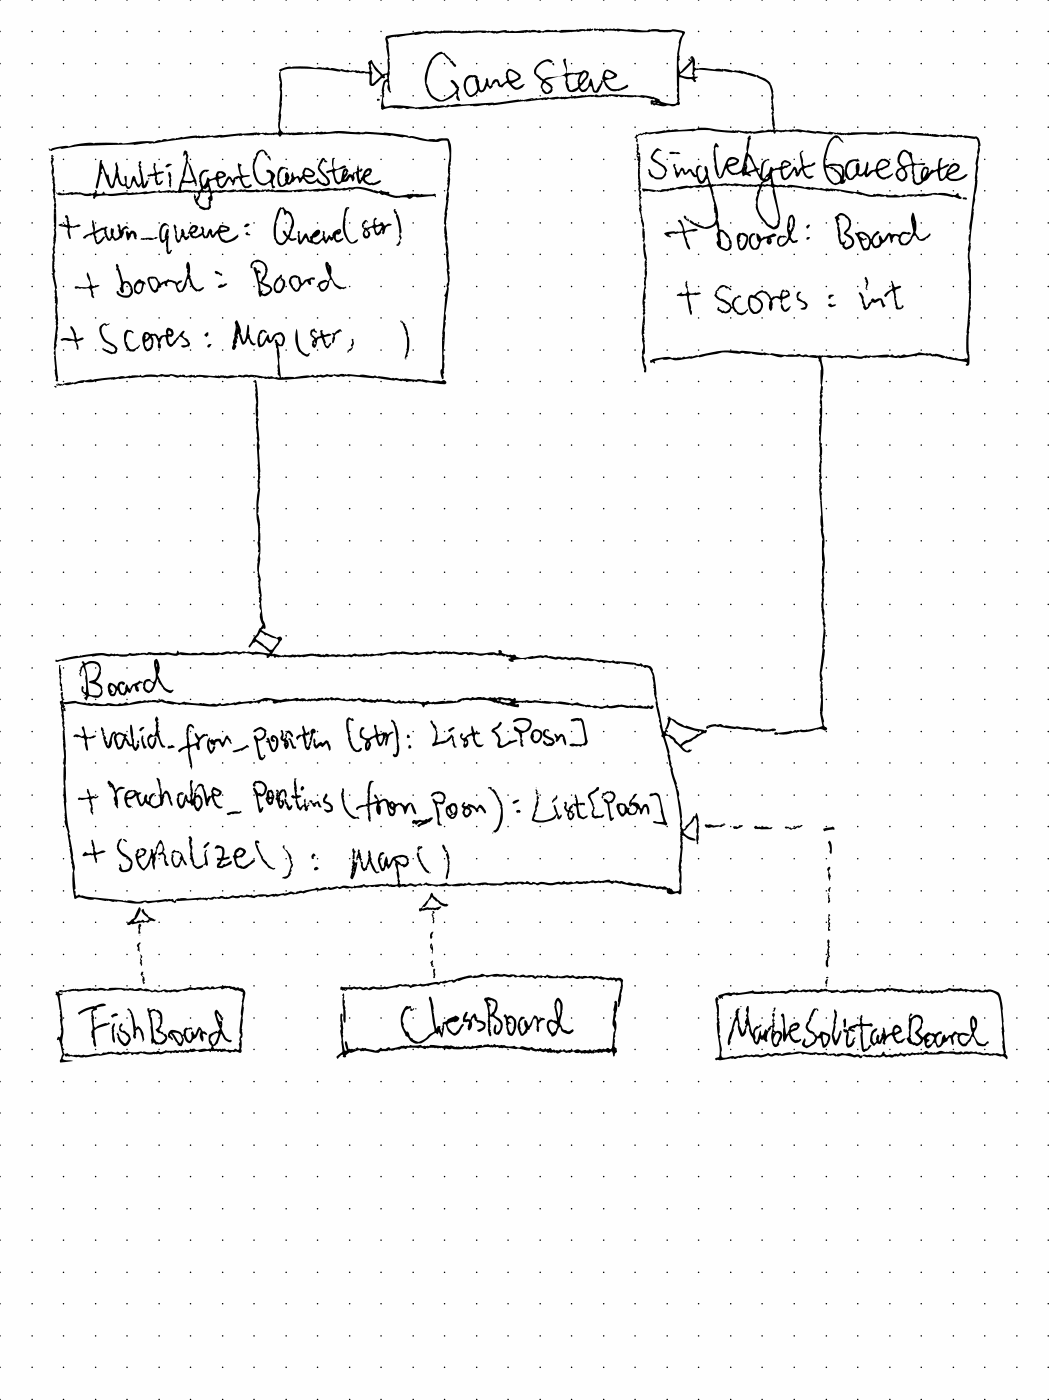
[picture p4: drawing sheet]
<svg xmlns="http://www.w3.org/2000/svg" width="157mm" height="210mm" viewBox="0 0 157 210" stroke-linecap="round" stroke-linejoin="round" font-family="sans-serif">
<path d="M0 0h157v209.6h-157z" fill="#fefefe"/>
<g fill="#000">
<path d="M-.1 -.1h.2v.2h-.2zM-.1 4.6h.2v.2h-.2zM-.1 9.4h.2v.2h-.2zM-.1 14.3h.2v.1h-.2zM-.1 19h.2v.1h-.2zM4.7 -.1h.2v.2h-.2zM9.4 -.1h.2v.2h-.2zM14.2 -.1h.2v.2h-.2zM18.9 -.1h.2v.2h-.2zM23.7 -.1h.2v.2h-.2zM28.4 -.1h.2v.2h-.2zM33.2 -.1h.2v.2h-.2z"/>
<path d="M37.9 -.1h.2v.2h-.2zM42.7 -.1h.2v.2h-.2zM47.4 -.1h.2v.2h-.2zM52.3 -.1h.1v.2h-.1zM56.9 -.1h.2v.2h-.2zM61.8 -.1h.1v.2h-.1zM66.5 -.1h.1v.2h-.1zM71.3 -.1h.1v.2h-.1zM76 -.1h.1v.2h-.1zM80.8 -.1h.1v.2h-.1zM85.5 -.1h.1v.2h-.1zM90.3 -.1h.1v.2h-.1z"/>
<path d="M95 -.1h.1v.2h-.1zM99.8 -.1h.1v.2h-.1zM104.5 -.1h.1v.2h-.1zM109.3 -.1h.1v.2h-.1zM114 -.1h.1v.2h-.1zM118.8 -.1h.1v.2h-.1zM123.6 -.1h.1v.2h-.1zM128.3 -.1h.1v.2h-.1zM133.1 -.1h.2v.2h-.2zM137.8 -.1h.1v.2h-.1zM142.6 -.1h.2v.2h-.2zM147.3 -.1h.2v.2h-.2z"/>
<path d="M152.1 -.1h.2v.2h-.2zM156.8 -.1h.2v.2h-.2zM-.1 23.8h.2v.1h-.2zM-.1 28.5h.2v.1h-.2zM-.1 33.3h.2v.1h-.2zM-.1 38h.2v.1h-.2zM-.1 42.8h.2v.2h-.2zM-.1 47.5h.2v.2h-.2zM-.1 52.3h.2v.2h-.2zM-.1 57h.2v.2h-.2zM-.1 61.8h.2v.2h-.2zM-.1 66.5h.2v.2h-.2z"/>
<path d="M-.1 71.4h.2v.1h-.2zM-.1 76.1h.2v.1h-.2zM-.1 80.9h.2v.1h-.2zM-.1 85.6h.2v.1h-.2zM-.1 90.4h.2v.1h-.2zM-.1 95.1h.2v.1h-.2zM-.1 99.9h.2v.2h-.2zM-.1 104.6h.2v.2h-.2zM-.1 109.4h.2v.2h-.2zM-.1 114.1h.2v.2h-.2zM-.1 118.9h.2v.2h-.2zM-.1 123.6h.2v.2h-.2z"/>
<path d="M-.1 128.4h.2v.2h-.2zM-.1 133.3h.2v.1h-.2zM-.1 138h.2v.1h-.2zM-.1 142.8h.2v.1h-.2zM-.1 147.5h.2v.1h-.2zM-.1 152.3h.2v.2h-.2zM-.1 157h.2v.2h-.2zM-.1 161.8h.2v.2h-.2zM-.1 166.5h.2v.2h-.2zM-.1 171.3h.2v.2h-.2zM-.1 176h.2v.2h-.2zM-.1 180.8h.2v.2h-.2z"/>
<path d="M-.1 185.5h.2v.2h-.2zM-.1 190.4h.2v.1h-.2zM-.1 195.1h.2v.1h-.2zM-.1 199.9h.2v.1h-.2zM-.1 204.6h.2v.1h-.2zM-.1 209.4h.2v.2h-.2z"/>
<path d="M8.3 148.4v.4l.1 .2 .1-.1 .4 2.3h.1v.8l.2 1.9-.1 .1a1.17 1.17 0 0 1-.2 1.3l-.2-.1-.2 .4 .3 .1 .6 2.1-.4 .9v.3l1.9-.2v-.1h-1.2l-.3-.2v-.2l.2-.5 .1 .2a.3 .3 0 0 0 .4 .1l.3 .1a.73 .73 0 0 1 .8 0h.5l.5 .1 .4-.1a.98 .98 0 0 0 1 0l1.1-.2h.2l1.6-.3 1.5 .2 .4-.2 .6 .1 .5-.2 .3 .3h.1a.36 .36 0 0 1 .5-.1h.4a.52 .52 0 0 1 .8-.1l.7 .1 .7-.1 1.3 .1a1.44 1.44 0 0 1 1.2-.2l.1 .1 .2-.2 .9 .1 .2-.2 .2 .2 .7-.1 .4 .1 .2-.2 .3 .1 .9-.2 .2 .2 1.5-.2 .2 .2 .2-.2 .4 .1a.36 .36 0 0 1 .5 .1l.3-.2a.96 .96 0 0 0 .9 .1l.3 .1a.39 .39 0 0 0 .7-.1l.2 .1a1.05 1.05 0 0 1 .9 .1 .37 .37 0 0 0 .2-.6l.1-1.2a.34 .34 0 0 1 .1-.6l-.1-1.2 .2-1.4-.1-.5a2.4 2.4 0 0 0 .1-1.5l.2-1.4a.91 .91 0 0 0-.4-1.3l-.3 .1-.2-.2-.4 .1-.4-.2a5.3 5.3 0 0 0-2.7 .2 .4 .4 0 0 0-.7-.1l-.4-.1-.8 .2-.7-.1a1.6 1.6 0 0 1-1.2 0 6.5 6.5 0 0 1-2.7 .4h-.5l-.6-.1-.8 .2-.6-.2-.3 .2-1.1-.3a.66 .66 0 0 1-.8-.1l-.9 .2-.2-.2-1.5 .1a3.4 3.4 0 0 0-2.1 0l-.1 .1-.3-.1a2.33 2.33 0 0 0-1.6 0l-.4-.1-.2 .1a1.12 1.12 0 0 0-1.1 0 1.13 1.13 0 0 1-1 0h-.6l-1.5 .3a.58 .58 0 0 0-.9 .2zM107.1 149.3l.1 .1-.2 .1 .3 1.9-.1 .2 .1 .2v.8a15 15 0 0 0 .4 4.2v1.4l-.6 .2v.3h.6l1.9-.2a.94 .94 0 0 0 .9-.2 .46 .46 0 0 0 .7 0l.5-.1 1.1 .1 .5-.1a1.68 1.68 0 0 0 1.6-.2l.6 .2 .5-.3 .4 .1a10.8 10.8 0 0 0 3.4-.4l.4 .2a1.34 1.34 0 0 1 1.2 .1h.5l.2-.2a.59 .59 0 0 0 .8 .2h.3l.2-.1 .6 .2 .6-.1 .3 .2a1.57 1.57 0 0 0 1.2-.2l1.9 .4a.6 .6 0 0 1 .8 .1l.3-.3 .7 .2 2.1-.1a.46 .46 0 0 1 .7 .1l.4-.1 .6 .1 .2-.2h.2a.74 .74 0 0 0 .8-.1l.5 .2 .5-.3a.36 .36 0 0 0 .6 0l1.3-.1 .5 .1 .1-.1h2.1l1.1-.1h1.2l.5 .1 .7-.1 .3 .1 .4-.1 .4 .1a3.9 3.9 0 0 1 2.2 .2l.5-.1 .4 .1 .8-.1 .8 .3 .2-.1 .8 .4a.71 .71 0 0 0-.2-.8v-.2l-.4-4.4 .1-.1-.2-1.8 .1-.1a4.3 4.3 0 0 0-.7-2.6 2.1 2.1 0 0 0-1.8-.4l-.3 .1a.63 .63 0 0 1-.8-.1l-1.4 .1-.6-.2-.4 .1-.3-.2-.8 .1-1-.1a1.95 1.95 0 0 1-1.6 .3l-.8 .1a.35 .35 0 0 0-.5 .1l-.5-.2-.4 .2-.2-.3-.4 .2h-.4a.41 .41 0 0 1-.5-.2 1.71 1.71 0 0 1-1.8-.1l-.3 .1-1.7-.2-.5 .2-.4-.1-.4 .1a.71 .71 0 0 0-.9 .1h-1.4l-.3-.1-.5 .1-1.1-.1-.2 .1-.3-.1-.5 .2-.2-.1-.4 .2-.3-.1a.94 .94 0 0 0-.9-.1h-.5l-.6-.2-.3 .1-.3-.1-.4 .2-.6-.1-.4 .1a3.9 3.9 0 0 0-1.9 .1 .8 .8 0 0 0-.9-.1 .67 .67 0 0 0-.8 .1l-.3 .1-.7-.1-.2 .1-1.1-.1-.2 .1-.9-.1a3.6 3.6 0 0 1-1.9 0l-1.3 .2a1.03 1.03 0 0 1-1 0l-.9 .2a2.9 2.9 0 0 0-1.9 .4v.1l.3 .3 .1-.1 .3 .1v-.2a.77 .77 0 0 1 1.1-.2 .71 .71 0 0 1 .9-.1 9.4 9.4 0 0 1 3.3-.2l1.1-.1h.9a4.5 4.5 0 0 1 2.1 .1l.9-.4 .3 .1 .4-.1 .7 .1 .4-.1 .3 .1 .5-.1 .4 .1a.78 .78 0 0 1 .9 .1l1.1-.3 .1 .1 .4-.1-.1 .2h.3l.2 .1 1.1-.1 .2 .1h.3a1.37 1.37 0 0 0 1.2-.2l.8 .1a.36 .36 0 0 1 .6 .1l.4-.1 .8 .1 .8-.2a.4 .4 0 0 0 .6-.2 .49 .49 0 0 0 .6 .1h.3l.3 .2 .3-.3 .5 .1a.59 .59 0 0 1 .7 .1 .38 .38 0 0 1 .6 .1l.4-.1 1.4 .2a1.36 1.36 0 0 1 1.3 .1l.2-.1 .4 .1 .3-.2 .4 .2 .2-.1a.54 .54 0 0 0 .9 0h.3l.4-.1a.34 .34 0 0 0 .5-.1h.6l.2-.2 .3 .1a.95 .95 0 0 0 .9 0l.9 .1a.28 .28 0 0 1 .5 .1 .49 .49 0 0 1 .7 0h.4a1.39 1.39 0 0 1 1.1 0h.8a1.59 1.59 0 0 1 2 1.5l.1 .9a9.8 9.8 0 0 1 .2 3.1l.2 1.6-.1 .9 .2 1.1-.3 .2h-.2a.66 .66 0 0 0-.8-.1l-.3-.1-.5 .1-.5-.1-.3 .1-.6-.2-.3 .1-.3-.2-1.1 .1a.75 .75 0 0 0-.9 .1l-.2-.2-.6 .1-1-.1-.8 .1-.7-.2-.8 .3-.7-.1-.2 .1a.51 .51 0 0 0-.8-.1l-.2 .1-.2-.1-1.2 .1a.36 .36 0 0 0-.5 .1l-.4-.1a1.25 1.25 0 0 1-1.1 0l-.3 .2-.4-.1-.5 .2-.3-.1a.46 .46 0 0 1-.6 .1 .46 .46 0 0 1-.2-.4l-.2-.1-.2 .4a.51 .51 0 0 1-.8 .1 .62 .62 0 0 1-.8 0l-1-.1-.4 .2h-.2a.85 .85 0 0 0-.9-.1l-.8-.3-.6 .1-.5-.1-.2 .1a.46 .46 0 0 0-.6 .2l-.4-.3-.7 .1-.1 .2-.5-.4a2.32 2.32 0 0 1-1.5 0 6.8 6.8 0 0 1-2.5-.1l-1 .2a1.64 1.64 0 0 0-1.5 .2l-.3-.2-.1 .1a1.4 1.4 0 0 0-1.3 .1l-.4-.2a1.83 1.83 0 0 1-1.7 .2l-1.2 .1a.89 .89 0 0 0-1 .1h-.1l-.8 .2-.4-.1h-.4a1.17 1.17 0 0 1-1.3 0l-.1-.4a2.87 2.87 0 0 0-.1-1.9v-.8l-.2-.2 .1-.5-.1-1 .1-.8-.2-.2v-.1a3.6 3.6 0 0 0-.1-1.9v-.4a.34 .34 0 0 0 .1-.4 .34 .34 0 0 0-.4-.2zM51 151.7l-.1 .9 .1 .7-.1 .2 .1 .5-.1 .5 .4 2.8-.9 .8v.2l.1 .2 .7-.6 .2 .1-.1 .2 .4 .1 .1-.2-.1-.1 .6-.5 .3 .1 1.2-.4a.36 .36 0 0 0 .5 .1h.4l1.1 .2a1.2 1.2 0 0 0 1.3-.2l.8 .1 .3-.2h.1a1.01 1.01 0 0 0 1-.1h.4l.3-.1h.7l.1-.1a2.97 2.97 0 0 1 1.8 0l.5-.1 .5 .2 .3-.2 .1 .1 .4-.1 .7 .1 .2-.1 .2 .1 .5-.1 .5 .2 .3-.1 .5 .2 .3-.2 1 .2 1-.2 .8 .1 .8-.2 .2 .1a4.5 4.5 0 0 1 2.3-.1l.7-.1 .3 .2 .7-.1 1.8 .2h.3l1.7 .3 .3-.2a1.02 1.02 0 0 0 1 .2l.5 .1a.57 .57 0 0 0 .7 0l.3 .2 .8-.1 .2 .1 .1-.1 .3 .2 .3-.1a.8 .8 0 0 1 1.1 0l.2-.1 .1 .1a1.09 1.09 0 0 1 1.2 0h.3a.27 .27 0 0 1 .4 .1l.3-.1 .2 .1 .3-.1 1 .1 .2-.2a1.88 1.88 0 0 0 1.4-.1l.7 .2 .5-.2 .2 .7 .2-.1v-.3l.3-.3a.91 .91 0 0 0-.4-.9l.1-.6-.1-.5a.39 .39 0 0 0 .1-.5 2.98 2.98 0 0 0 0-2.4l.2-.5-.1-.2a2.57 2.57 0 0 0 .1-2h-.1l-.2 .3 .1 .1-.2 1 .1 .2a4.7 4.7 0 0 0-.2 2.1l.3 .8-.2 .3-.2 2.1-.2 .3h-.2a.35 .35 0 0 0-.6 0h-.9l-.4 .1h-.4l-.3 .2-.3-.2-.3 .1h-.3a1.63 1.63 0 0 1-1.2-.1l-.7 .2-.4-.1-.7 .1-.2-.2-.4 .2-.2-.2-.3 .2-.3-.1h-.2l-.2-.1-.3 .1-.2-.3-.6 .2-.2-.2-.3 .2-.4-.3-.4 .2h-.2l-.8-.3a1.49 1.49 0 0 1-1.3-.1 1.05 1.05 0 0 1-1.1 0l-.1-.1a2.22 2.22 0 0 1-1.7-.1h-1a.44 .44 0 0 0-.6 0h-.3a1.05 1.05 0 0 0-1.2 .2 .5 .5 0 0 0-.7-.1 .73 .73 0 0 1-.8 0 .43 .43 0 0 1-.7 .1l-.2 .1-.2-.2-.5 .2h-.7a.82 .82 0 0 1-.8-.2l-.4 .1-.5-.1a6 6 0 0 1-2.3-.1 .27 .27 0 0 1-.4 .1l-.3 .1-.6-.1a.38 .38 0 0 0-.6 0l-1.1-.1-.2 .2-1.1-.1-1.5 .4h-.2l-.2-.2-.6 .3h-.1a.34 .34 0 0 1-.5-.2 1.08 1.08 0 0 1-1.3 .3 4.5 4.5 0 0 0-2-.2l-.2-.2a.68 .68 0 0 1-.9 .3h-.4l-.3-.9-.1-.3-.2 .3 .3 1.1h-.3l-.2-1.1a1.02 1.02 0 0 1 0-1l-.1-.9a1.13 1.13 0 0 0 0-1.1 1.53 1.53 0 0 1 0-1.1l-.1-.3zM8.9 148.5h.4l.3-.1a.48 .48 0 0 0 .6 0h.2a1.98 1.98 0 0 1 1.3 0 3.5 3.5 0 0 1 1.9-.1l.2-.1 .4 .1 .9-.1 .5 .1 2.7-.1a.45 .45 0 0 0 .6 0l.3 .1 .3-.1a2.35 2.35 0 0 0 1.5 0l.5 .1a.46 .46 0 0 0 .6 0l.6 .2 .5-.1 .4 .1h.5a.65 .65 0 0 1 .8 0l1.4-.1a.61 .61 0 0 0 .8-.1l.3-.1 .5 .1 .5-.2 .8 .1 .3-.1a1.84 1.84 0 0 0 1.4-.1l.6 .1 1-.1a.57 .57 0 0 1 .7 .1l.5-.2 .2 .1a.61 .61 0 0 1 .7 0l.7 .3 .2-.1 .8 .3v.4l.1 .3-.2 .7 .1 .2a4.4 4.4 0 0 0-.2 2.1l-.3 2.3 .2 .4-.2 .5 .1 .5-.1 .5a.39 .39 0 0 1 .1 .5 .39 .39 0 0 1-.4 .2l-.3-.1a1.18 1.18 0 0 1-1.1 .1h-.2l-.3-.1h-.3h-.3h-.9l-.2-.3 .4-.2a1.57 1.57 0 0 0 .6-1.3l.2-.5 .2 .3a1.28 1.28 0 0 0 1.3 1l.1-.2-.1-.1a.98 .98 0 0 1-1.1-.9l-.3-.8 .1-.6a.45 .45 0 0 0-.2-.6l-.2 .1-.1-.1-.3-.8v-.3l.4 .5 .1 .4 .3 .1-.1-.7-.4-.5a.37 .37 0 0 0-.6-.3l-.1 .3v.4l.7 1.9a.42 .42 0 0 1-.3 .6v-.1l-1.1 .5a1.3 1.3 0 0 0-.1 1.4l.4 .3-.2 .5h-.9l-1.3 .1a1.35 1.35 0 0 0-1.2 .1l-.4-.1-.1 .2-.3-.1-.7 .1-.4-.1-.9 .1-.5-.1-.4 .2a.71 .71 0 0 1-.8-.1l-.3 .2-.3-.1-.5 .1-1.5-.1a3.3 3.3 0 0 1-1.8 0l-.3 .1a.58 .58 0 0 0-.8 .1l-.6-.2-.1 .2-.8-.2-1.3 .2a.97 .97 0 0 1-.9 .1l-1.2 .2h-.7l-.4 .1-.3-.1h-1.2l-.5-.3-.5 .1-.1-.5v-.3l-.2-.2 .1-.3-.1-.4a6.4 6.4 0 0 0 0-3 2.16 2.16 0 0 0 0-1.5l-.4-2.4 .1-.2 .1 .1 .3-.3a.35 .35 0 0 1-.5-.1zM126.2 154v.1a.38 .38 0 0 0 .5 .4l-.1 1.5a.55 .55 0 0 0 .2 .7 .55 .55 0 0 0 .7-.1 .83 .83 0 0 0 .4-.8l-.1-.1 .2-.4a.48 .48 0 0 0-.4 .7l-.4 .4-.4-.2 .2-1.3-.1-.5 .3-.1 .7 .2a.35 .35 0 0 0-.1-.4 .35 .35 0 0 0-.4 0l.3-.3 .2 .1a.51 .51 0 0 1 .7-.3h.2v.4a.46 .46 0 0 1 0 .7l.2 2.3 .1 .3 .2 .2a1.48 1.48 0 0 0 1.1-1.1h-.2l-.4 .6h-.5l-.2-3.2v-.2h.1l1.2 .1 .2-.3a.35 .35 0 0 0-.6-.2l-.3 .1a.52 .52 0 0 1-.7-.4v-.3v-.2a.3 .3 0 0 0-.1-.5l-.2 .3 .1 .1-.1 .1v.2a.44 .44 0 0 1-.3 .7h-.2l-1.2 .5a.29 .29 0 0 1-.2 .4l-.1-.1zM88.9 157.3l.2 .1zM121.8 151l-.6 1.2-.2 .4 .1 .1a1.05 1.05 0 0 0-.5 1.2 1.05 1.05 0 0 0 1 .8 .72 .72 0 0 1 .4 .7 .72 .72 0 0 1-.5 .6 .89 .89 0 0 1-.9 .5 .77 .77 0 0 1 0-.8l-.2-.3-.4 .9 .2 .3 .5 .3 .3-.1a2.1 2.1 0 0 0 1.4-1.4l.4 .1 .3 1.3a.81 .81 0 0 0 .9-.8 .88 .88 0 0 0 .2-.9 .88 .88 0 0 0-.7-.6l-.6-.1-.2 .4a.37 .37 0 0 1-.5 .3l-.1-.3-.1 .1a.63 .63 0 0 0-.8-.7l-.2-.3a.6 .6 0 0 1 .2-.8l.3-.7-.1-.2 .2-.1 .4-.8 .2-.2 .1 .2 .2-.1a.5 .5 0 0 0-.7-.2zM136.2 151.7a2.04 2.04 0 0 0-.1 1.5l-.1 1.5a.77 .77 0 0 1-.3 .8 1.16 1.16 0 0 0 1.1 .9 .68 .68 0 0 0 1.1-.3l.3-.5 .2 .5a.58 .58 0 0 0 .1 .6 .58 .58 0 0 0 .6 .1l.6-.7h.1l.2 .1 .2 .5a.75 .75 0 0 0 1-.5 .87 .87 0 0 0 .7-.8l.2-.1a.77 .77 0 0 1 .3 .8l.2 .3a.8 .8 0 0 0 0-1 .53 .53 0 0 1 .7-.5 1.6 1.6 0 0 0 .8 1.7l.5-.1 .4-.5a.88 .88 0 0 0 .4-.8 .88 .88 0 0 1 .7 .9 .98 .98 0 0 0 1.7 .1l.2-.1-.2-.3a.95 .95 0 0 1-.9 .5 .95 .95 0 0 1-.8-.7 1.09 1.09 0 0 1 0-1.6 1.52 1.52 0 0 0-.5-2 1.16 1.16 0 0 0-.4 1.4l.3 1.1a3.8 3.8 0 0 1-1.1 1.7 .72 .72 0 0 1-.8-.9 .63 .63 0 0 1 1-.3l.5-.1a1.77 1.77 0 0 0-1.5-.3l-.3 .1-.3-.3-.3 .1a.53 .53 0 0 1-.7 .4l-.3 .4a.4 .4 0 0 1-.3-.4l-.3 .1-.3 1.1-.3 .4a1 1 0 0 1 .2-1.7h.2v-.4h-.3l-.6 .4-.4-.2-.3 .1-.3-.2-.9 .7a1.19 1.19 0 0 1-.6-.8 .75 .75 0 0 0 .5-1l-.1-.1a.89 .89 0 0 0-.1-1.2 .89 .89 0 0 0-1.3 .2l-.3 .1-.1-.1 .4-.5-.1-.1zM110.3 151l-.1 .1a.44 .44 0 0 0-.1 .6l-.1 .2 .1 .3-.3 .7-.4 1.5a1.89 1.89 0 0 0-.5 1.4v.5l.1 .1a.62 .62 0 0 0 .3-.8l.3-.7a1.18 1.18 0 0 0 .2-1.1l.3-.8 .1-.3 .2 .1 .1 .5-.1 .3 .3 1a.43 .43 0 0 0 .3 .6 .43 .43 0 0 0 .5-.4l.2-.4-.1-.1 .1-.6 .2-.2 .2 .2a2.83 2.83 0 0 0 .6 1.8 .69 .69 0 0 0 .7 .8l.4-.8 .2 .2 .3-.1 .4 .3h.1v-.3a1.88 1.88 0 0 1 .6-1.7l.1-.2 .1 .1a4.8 4.8 0 0 0 0 2.6 .48 .48 0 0 0 .6 .3 .48 .48 0 0 0 .4-.6 1.33 1.33 0 0 0 .3-1.7l-.5-.1a.38 .38 0 0 1-.6-.1 .38 .38 0 0 1 .1-.5v-.3a.28 .28 0 0 0-.1-.4l.1-.3-.1-.2 .2-.7-.1-.1h-.3a.41 .41 0 0 0 .1 .6v.1a.51 .51 0 0 0-.1 .7v.4h-.2l-.5 .6 .1 .1h-.2l-.2-.1-.2 .2a.5 .5 0 0 1-.5 .7l-.1-.7h-.1l-.3 1.1a.42 .42 0 0 1-.3 .5l-.1-.2 .1-.4a1.15 1.15 0 0 1 .1-1.2l.8-.6-.3-.1-.2 .3-.2-.1a1.37 1.37 0 0 0-.7 1 9.6 9.6 0 0 1-.6-4h-.1a.82 .82 0 0 0-.1 1l-.2 .5 .2 .2-.1 .2a.61 .61 0 0 0 0 .9 .35 .35 0 0 0-.2 .5l-.4 .8-.5-1.3 .1-.2a3.2 3.2 0 0 1-.1-2l.2-.3zM130.5 154.4a2.04 2.04 0 0 0-.1 1.8l.5 .3a.45 .45 0 0 1 .3-.3 .45 .45 0 0 1 .4 .1h.2l.4-.8-.1 .7 .3 .2 .1-.1a1.17 1.17 0 0 1 .9-1.4l.2 .3a1.36 1.36 0 0 0 .8 1l.4-.1h.2l.5-.7-.5 .2a.49 .49 0 0 1-.6 .2 .49 .49 0 0 1-.3-.5l-.2-.2 .1-.1 .9-.5a.85 .85 0 0 0-.9-1.1l-.3 .4-.2 .7-.9 .5-.1-.5a.58 .58 0 0 0-.2-.7l-.2 .1 .1 .6-.2 .3-.1 .2 .1 .1-.4 .8-.1-.4 .1-.4-.3-.3-.2 .7 .1 .3-.3 .3a1.16 1.16 0 0 1 .3-1.9l.1-.2a.81 .81 0 0 0-.8 .4zM25.5 154.2a.66 .66 0 0 0-.4 .7 .66 .66 0 0 0 .5 .6l.1 .2h.1v-.3l-.3-.4v-.2a1.24 1.24 0 0 1 .6 .8l.5 .6-.1 .2 .5 .2a.98 .98 0 0 0 .4-1.2l-.1-.2 .1-.2 .2 .3a.82 .82 0 0 0 .9 .8l.2-.1a1.01 1.01 0 0 1 .7-.7l.5-1.1 .1 .2a1.3 1.3 0 0 0 .3 1.5 .96 .96 0 0 0 0-1l.1-.2 .4 .2h.2l-.4-.5a.67 .67 0 0 1-.6-.6h-.3l-.5 1.1-.1-.1a.35 .35 0 0 0-.4-.4l-.1 .2a.86 .86 0 0 1-.3 1.2 1.34 1.34 0 0 1-.3-1.6l.5-.2 .3 .1-.1-.3h-.4l-.1 .1a.4 .4 0 0 0-.6 0 .4 .4 0 0 0-.1 .5l-.1 .4a.43 .43 0 0 1-.4-.3l-.3-.2a1.46 1.46 0 0 0-1.2-.1zM11.7 151.6l.2 .3 .3-.3a3.2 3.2 0 0 1 1.8-.5 .61 .61 0 0 0-.3 .8l.1 1.3a1.61 1.61 0 0 1-.1 1.3v.3v.3l.3 .5a1.13 1.13 0 0 0 .3 1.1l.1-.2-.3-2.2 .5-.4 1.8-.6-.2-.3-.2 .2a3.4 3.4 0 0 0-1.8 .6l-.1-.2a.57 .57 0 0 1 0-.7l-.1-.7a.58 .58 0 0 1 .2-1l.3-.1v-.3l1.4-.3a1.01 1.01 0 0 0-1.4 0l-.4 .1a5 5 0 0 0-2.4 1zM138.8 155.2a.52 .52 0 0 1 .8-.1 .52 .52 0 0 1 0 .8 .87 .87 0 0 1-.9 .5 .44 .44 0 0 1 .3-.6l.1-.1-.4-.3zM124.9 151.1l-.1 .3a2 2 0 0 1-.1 1.7 .97 .97 0 0 1-.1 .9 2.62 2.62 0 0 0 .4 2.5h.2l.2-.4 .5-1.4v-.4h-.2l-.5 1.4-.2-.1-.2-.8a1.51 1.51 0 0 0 .1-1.4 .38 .38 0 0 0 .2-.6 1.4 1.4 0 0 0 .1-1.1l-.1-.4-.1-.1v-.2zM116.2 154.7a.46 .46 0 0 1 .5 .3l-.5 1.3a.51 .51 0 0 1-.4-.8zM123.2 154.8l.2 .1a.54 .54 0 0 1 .5 .3 .54 .54 0 0 1-.1 .6v.3l-.4 .3a2.14 2.14 0 0 1-.2-1.6zM22.1 150.9l-.1 .3 .2 .6a13.3 13.3 0 0 1 .5 3.6v.8l.3-.1a.75 .75 0 0 0 .9 .2 .99 .99 0 0 0 1.1-1.3l-.3-.3-.2 .1-.2-.4-.2 .1a.4 .4 0 0 1 0-.7l.1-.2a.27 .27 0 0 1 .1-.4 1.91 1.91 0 0 0-.5-2l-.2-.1-.2 .1-.2-.1a.86 .86 0 0 0-.8 .1v-.3zM60.7 150.7a3.4 3.4 0 0 0 0 4.2v.1l.3 .2a1.59 1.59 0 0 0 1.3 1h.1a1.79 1.79 0 0 0 1.5-.6l1-.8 .3-.2 .3 .2 .2-.3 .4 .8 .3-.9a1.16 1.16 0 0 0 0-1l.2-.1 .2 .2a1.7 1.7 0 0 0 1.3 1.5 1.98 1.98 0 0 0 1.1-1.2l.2-.3v-.2h-.2l-.2 .2a1.85 1.85 0 0 1-1 1.1 1.69 1.69 0 0 1-1-1.2 1.1 1.1 0 0 1 1.2-.4 .65 .65 0 0 0 .5-.7l-.5-.3-.2 .1a2.74 2.74 0 0 0-1.3 .8l-.5 .2a.33 .33 0 0 1 0 .5 .21 .21 0 0 1-.1 .4l.1 .5a.85 .85 0 0 1-.3-.9h-.4l-.2 .3a9.2 9.2 0 0 1-.4-3.3l-.4-1.4h-.3v.2a7.2 7.2 0 0 1 .4 2.6l.3 1.3a1.44 1.44 0 0 1 0 1.1l-.5 .3a3.5 3.5 0 0 1-1.8 1.2l-.8-.3-.1-.2a.57 .57 0 0 1-.5-.6l-.1-.3-.2-.1a1.05 1.05 0 0 1-.5-1.1 2.06 2.06 0 0 1 .3-2l.2-.2 .5-.2v.4h.3l.3-.3-.1-.1-.2 .2-.3-.5-.2 .1-.4-.1zM136.7 152.5a.69 .69 0 0 1 .9-.1 .69 .69 0 0 1 .2 .9l-.1 .4-.3 .4a.69 .69 0 0 0-.5 .5l.6 .7a.49 .49 0 0 1 .1 .7 .49 .49 0 0 1-.7 0 .45 .45 0 0 1-.6-.5l-.1-.2a.39 .39 0 0 0 0-.6 5.5 5.5 0 0 1 .5-2.2zM116.9 151.9v.2l.3 .3-.1 .1 .1 .6a.83 .83 0 0 1 0 .9v1.4l.1 .5h.1l.6-1a1.74 1.74 0 0 0 1 1.2l.8-.3 .1-.2-.2-.1a.34 .34 0 0 1-.5 .1 .87 .87 0 0 1-.8-1.1l.2-.1a1.12 1.12 0 0 0 1-1.1 .68 .68 0 0 0-1.1 0l-.4 .4a1.13 1.13 0 0 1-.4 1.1l-.4-2.9-.2-.2zM18.1 153.2l-.3 .6a.58 .58 0 0 0 .7 .8l.4 .4a.55 .55 0 0 1 .4 .5 .55 .55 0 0 1-.3 .5l-.2 .1h-.2a1.7 1.7 0 0 1-.8-1.3l-.3-.2a.33 .33 0 0 0 .2 .5 1.39 1.39 0 0 0 .9 1.5 1.08 1.08 0 0 0 1-1 1.08 1.08 0 0 0-.7-1.1l-.3-.2a.45 .45 0 0 1-.5-.3 .45 .45 0 0 1 .2-.6v-.2zM125 155.7v.2zM31.6 155.1l.8-.5h.2v.6l-.6 1.1-.3-.1v-.3a.44 .44 0 0 1-.1-.8zM25.8 154.6a1.07 1.07 0 0 1 1.5 .9l-.1 .3-.3 .3zM22.7 151.5a.96 .96 0 0 1 1.3 .9 1.55 1.55 0 0 1-.7 1.7v.1a.66 .66 0 0 0 .7 .5h.1a.78 .78 0 0 1 .6 .8 .89 .89 0 0 1-1.3 .4l-.2-.4-.1 .1-.4-3.2-.2-.2 .1-.2a.34 .34 0 0 1 .1-.5zM113.5 155.5l.1 .2zM114.1 155.4h.2zM72.5 149.5l-.1 .1a3.8 3.8 0 0 1 .6 2.6l.1 .1-.1 .6 .1 .8a1.72 1.72 0 0 0 .3 1.4 .7 .7 0 0 0 0-.7l-.1-2.2h.5a2.29 2.29 0 0 1 1.1 1.2 .94 .94 0 0 1-.7 1.1l.1-1-.1-.1a.61 .61 0 0 0-.3 .8 .57 .57 0 0 0 .7 .7 1.56 1.56 0 0 0 .6-1.6 1.56 1.56 0 0 0-1.1-1.2l-.1-.3a1.98 1.98 0 0 0 .3-2.1 1.85 1.85 0 0 0-1.7-.4zM19.1 151a.3 .3 0 0 0 .3 .3v.2l.3 .4-.1 .1a10.5 10.5 0 0 1 .3 3.2l.2 .3 .2-.1v-.4l.1-.3a.39 .39 0 0 1 0-.5 .39 .39 0 0 1 .4-.1l.5 1.4v.4h.1l.1-.2a2.13 2.13 0 0 0-.8-2.1l-.3 .2-.4-1.6a2.02 2.02 0 0 0-.8-1.3zM17 153.2l-.3 .8 .1 .1-.1 .4 .2 1.2 .1 .3 .1 .1 .1-.1-.1-.7a.91 .91 0 0 1 0-1l-.1-.4 .2-.6-.1-.1zM83.4 149.4l-.3 .4a.64 .64 0 0 0-.1 .7v.2l.4 2h-.5a.73 .73 0 0 0-.8 0 .73 .73 0 0 0-.3 .9 2.45 2.45 0 0 0 .7 1.4l.2 .2 .2-.1a.98 .98 0 0 0 .5-.9l.1-.3 .3-.2 .1 .1a1.1 1.1 0 0 0 .8 .9 1.1 1.1 0 0 0 1.1-.4l-.1-.2a.74 .74 0 0 1-1.1 .1 1.03 1.03 0 0 1-.7-.8 2.87 2.87 0 0 1 .3-1.9h-.1a1.86 1.86 0 0 0-.5-2.2zM77.9 152.2a2.14 2.14 0 0 0 .1 2.8h.1a1.5 1.5 0 0 0 .9-.8l.3-.2v-.1a1.19 1.19 0 0 0 .4-1l.1-.3 .3-.2 .2 .1 .1 1-.1 .6a.29 .29 0 0 0 .3 .3l.1-.5a.79 .79 0 0 1 .7-1.2l.2-.1a.51 .51 0 0 0-.5-.3 .51 .51 0 0 0-.4 .4l-.1-.1a.62 .62 0 0 0-.7-.6v.2l-.7 1.3h-.1l-.3-.6-.2-.2a1.37 1.37 0 0 0 .1 1.3l-.4 .6-.2 .1-.1-.4-.2-.1 .1-.2-.1-.5 .1-.3a.78 .78 0 0 1 .6-.8l-.2-.2zM75.5 151.9l-.1 .3a1.11 1.11 0 0 1 .3 1.2l.2 .1-.1 .4 .1 .4a.62 .62 0 0 0 .8 .7 2.63 2.63 0 0 0 .4-2.5 .72 .72 0 0 0-1.1-.3 .41 .41 0 0 0-.5-.3zM132.2 154.6l.2 .1zM125.7 154.5l.1 .2zM115.7 154.5h.1l.1 .1zM76.1 152.6a.46 .46 0 0 1 .5-.2 .46 .46 0 0 1 .3 .5v1.1l-.4 .7a1.4 1.4 0 0 1-.4-1.4l.1-.1h.3a.57 .57 0 0 1-.4-.6zM134 154a.32 .32 0 0 1 .4-.1 .32 .32 0 0 1 .1 .4l-.4 .3-.2-.1v-.3zM32 154.6h.1zM17.6 154.4l.1 .2zM82.3 153.1a.91 .91 0 0 1 1.1 .3v.2a1.13 1.13 0 0 1-.5 .9l-.1 .1a1.15 1.15 0 0 1-.5-1.5zM69.7 151.5l-.4 .8v.4l.1 .3h.8l-.2 .5a.69 .69 0 0 0 .2 .7 1.15 1.15 0 0 0 .3-1.4l.2-.4 .2-.1 .1 .1a.57 .57 0 0 0 .4 .6l-.1 .1a.89 .89 0 0 1 1.1 .5l-.4 .3-.6 .2v.2a.56 .56 0 0 0 .9-.1 .77 .77 0 0 0 .4-1 .77 .77 0 0 0-.9-.5 .48 .48 0 0 1-.5-.6l-.1-.2-.2-.2-.4 .5-.1 .4h-.8l-.1-.2 .3-.6 .1-.2zM145.6 152.5l.2 .3 .1 .6v.3l-.2 .2-.2-.2zM29.7 154h.1zM118.4 153.9a1.06 1.06 0 0 1 .9-.4v.2l-.2 .2-.1-.1-.6 .3zM126.4 152.5a.41 .41 0 0 0-.1 .6v.6l.1 .1 .2-.2v-.7v-.4zM51.3 148.8l-.1 .2h.2l-.1 .9 .1 2.7 .2 .5 .1-.2v-.8l-.1-1 .1-.2-.2-.6 .1-.1a.42 .42 0 0 0-.2-.6l.1-.9zM83.5 149.8a1.1 1.1 0 0 1 .4 1.2l-.1 .8-.3 .5v-.4a3.2 3.2 0 0 1-.1-2zM115.8 150.9a.28 .28 0 0 1-.2 .5h.1a.48 .48 0 0 0 .3-.6zM73.1 149.7l.3 .1a.28 .28 0 0 1 .4 .1h.2a1.32 1.32 0 0 1-.3 1.6l-.3 .4-.2-1.2 .1-.1h.1a.51 .51 0 0 0-.4-.7zM62.1 150.9l.1 .2h.1v-.2zM73 150.3h.2zM51 147.7a.32 .32 0 0 0 0 .4 .32 .32 0 0 0 .3 .2l.1-.1a.34 .34 0 0 0 .6-.1l.5 .1a.85 .85 0 0 1 1-.1 .69 .69 0 0 1 .8 .1l.5-.1a1.13 1.13 0 0 0 1.1-.1l.8 .1 .9-.1 .2 .1 .8-.2a.49 .49 0 0 1 .7 0 1.21 1.21 0 0 1 1.2-.3 .88 .88 0 0 1 1 .3l.1-.1a2.85 2.85 0 0 1 1.8-.2h.8a1.9 1.9 0 0 1 1.5-.2l.3-.3 .6 .1 1-.3 .3 .2 .3-.1a.34 .34 0 0 1 .5-.2l.4-.1a4.4 4.4 0 0 1 2.2-.3l1.3-.3 .3 .2 .3-.1a.86 .86 0 0 1 .8 0l1.4-.1 .9 .2 .5-.2 .3 .2 .4-.1 1.3 .1 .7-.1 .6 .3 .5-.2 .4 .1 .3-.2 .3 .2 .3-.2 .1 .1a2.33 2.33 0 0 0 1.6 0 2.05 2.05 0 0 0 1.3 0l.6 .1a.59 .59 0 0 1 .7 .1l2-.1h.4l.2 .2a.78 .78 0 0 1 1 0h.9a.43 .43 0 0 0 .6 .1h.3h.3l.3 .3 .1-.1a.36 .36 0 0 1 .4-.1 .36 .36 0 0 1 .2 .4v.7l-.4 1.8v1l.2-.1 .2-.8 .1-.9-.1-.1 .3-1.3v-.4a.59 .59 0 0 0-.2-.7 .59 .59 0 0 0-.7 0l-.9-.1a2.23 2.23 0 0 1-1.5-.2l-.3 .1-.3-.1-.4 .1-.5-.1-.4 .1-.4-.1-.7 .1-.2-.1a.83 .83 0 0 1-1-.1 .7 .7 0 0 1-.8 0l-1 .2h-.3l-.2-.2a1.43 1.43 0 0 1-1.4-.1l-.5 .2-1-.1-.4 .2a1.3 1.3 0 0 0-1.4-.1l-.4-.2h-.3a1.48 1.48 0 0 1-1.2-.1 2.11 2.11 0 0 1-1.5 0l-.2 .1a4.9 4.9 0 0 0-2.3 .1l-.7-.3-.6 .3h-.6l-.1 .2a.78 .78 0 0 0-1-.1l-1.9 .6h-.6l-.4 .1h-.2l-.6 .2-.1-.1-.3 .2-.5-.1-1.7 .3-.5-.1-.6 .2a.75 .75 0 0 0-.9 .1l-.4-.2-.8 .1-.4-.1a11.9 11.9 0 0 1-4.1 .4l-.6 .2a.8 .8 0 0 0-.9 0l-.5-.2-.2 .1-.6-.1-.3 .1zM110.7 150.6l.2 .2 .1-.2zM51.7 148l-.1 .2zM123.7 146.6l-.1 .1a.38 .38 0 0 0 .1 .7l.2-.8zM21.3 145.4l-.3 .5 .4 .5a.49 .49 0 0 0 0 .6l.1 .3 .2-.2v-.1h-.2l.2-.3-.1-.1a.61 .61 0 0 0-.3-.7h.2l-.1-.2 .1-.2zM123.6 146.3l.1 .1h.3l-.1-.2zM64.9 145l-.1 1.3a.18 .18 0 0 0 .3 0 .18 .18 0 0 0 0-.2v-.3l-.1-.3 .1-.4-.1-.1zM64.5 144l-.1 .1 .1 .2v.2l.2 .2h.2v-.2l-.2 .1 .1-.8zM123.9 140.7l-.1 .9 .1 .2a1.77 1.77 0 0 0 0 1.2l-.2 .5a1.34 1.34 0 0 0 0 1.3l.3-.2-.1-1.1a.34 .34 0 0 0 .3-.3 .34 .34 0 0 0-.2-.3l.1-.3-.1-.3 .1-.1a.26 .26 0 0 1 .1-.5 .33 .33 0 0 1-.1-.4v-.1a.31 .31 0 0 0 0-.3 .31 .31 0 0 0-.2-.2zM20.9 142.9l.2 .2-.1 .5v.2a.56 .56 0 0 0 .1 .7v.1l.2-.1-.1-.5a.28 .28 0 0 0-.1-.5 .34 .34 0 0 0 .2-.3 .34 .34 0 0 0-.4-.3zM123.9 143.1l.1 .2zM64.6 141.2a.89 .89 0 0 0 .1 1.1l-.1 .4h.2l-.1-.1a1.59 1.59 0 0 0-.1-1.4zM20.8 141.1a.47 .47 0 0 0-.1 .8 .29 .29 0 0 0-.1 .4 .29 .29 0 0 0 .3 .1l-.1-.2 .1-.3a.54 .54 0 0 1 .1-.7v-.1zM64.5 139.6l-.1 .4v.4l.1 .2 .2-.3-.1-.3 .3-.5zM124 136.9l-.1 2.4a.19 .19 0 0 0 .2 0 .19 .19 0 0 0 .1-.2l-.1-.1a.37 .37 0 0 0 .1-.6v-.2l-.2-.3 .2-.3a.53 .53 0 0 1 0-.6l-.1-.2zM20.8 135.8l-.6 1.4a.33 .33 0 0 1-.4 .4l-.7 .5-.1 .2a.34 .34 0 0 0 .3 .2 .34 .34 0 0 0 .3-.2h.2l1.5-.3 .8 .1 .2-.1a.63 .63 0 0 1 .8-.1l.2-.2h-.2a2.99 2.99 0 0 1-1.7-1.7l-.1 .1a.6 .6 0 0 0 .3 .8l.6 .5v.2a.53 .53 0 0 1-.9 .1l-.2 .2-.5-.1a.35 .35 0 0 1-.6 0 2.99 2.99 0 0 0 1-1.9zM64.8 136.4v.2l-.2 .3 .2 .6-.1 .6 .2 .1 .1-.2-.1-.4 .1-.1-.3-.6 .3-.3-.1-.2zM20.8 138.3l-.1 .4 .1 .5-.1 .5a.18 .18 0 0 0 .3 0 .18 .18 0 0 0 0-.2v-.6l.1-.4-.2-.2zM64.5 141.5v.3zM64.5 133.7l-.1 .2a2.34 2.34 0 0 1-.8 1.3l-.5 .7h-.2a.3 .3 0 0 0 0 .5l.3-.1h.1l.7-.2 1.4 .1a.59 .59 0 0 0 .6-.5h-.1a1.39 1.39 0 0 1-1.1 .1l-.2 .1h-.3a1.33 1.33 0 0 0-1.1 .1 .22 .22 0 0 1 .1-.3 .22 .22 0 0 1 .3 0l.6-1h.2a.29 .29 0 0 1 .4-.3l.5 .5h.1a1.28 1.28 0 0 0 1.6 .6l.1-.1h-.1a.21 .21 0 0 0-.3-.1l-.8-.3-1-.9a.42 .42 0 0 0-.4-.4zM20.2 154h.1zM38.1 56.9a.33 .33 0 0 0 .2 .5l-.1 1 .1 .3-.1 .4 .1 .6a.82 .82 0 0 1 0 .8v1.7l.1 .2-.1 .8 .1 .4a.98 .98 0 0 0 0 1 .98 .98 0 0 1 0 .9l.1 .4-.1 .7 .2 4-.1 2.4 .2 .3a15.2 15.2 0 0 0-.1 6v1.7l-.1 .2a2.12 2.12 0 0 1 .1 1.5h.2l-.2 .9-.1 1.3 .1 .8-.1 .6 .2 .4-.1 .3 .1 .6-.1 .3 .1 .5a.44 .44 0 0 0 .2 .6v.1v.2a.36 .36 0 0 0-.1 .5 .28 .28 0 0 0 .1 .5 1.35 1.35 0 0 0 .2 1.2l-.2 .8 .3 1a.59 .59 0 0 1-.4 .7 3.4 3.4 0 0 1-.9 1.6l-.7 1.2v.1h.2l.5-.7h.1l.3-.1 2.1 1.5-.1 .2-2.1-.3-.5 .1-1.2-.1-.7 .1a1.6 1.6 0 0 0-1.3 0 1.65 1.65 0 0 0-1.4 .1l-1.1-.1a2.7 2.7 0 0 1-1.6 0l-.8 .2-.3-.1-.7 .1-.8-.1a1.03 1.03 0 0 0-1 0l-.2-.3-.3 .4-.7-.1a1.49 1.49 0 0 0-1.2 0l-.4-.1a3.6 3.6 0 0 1-1.8 0l-.2 .2-.4-.1-1.8 .1a.47 .47 0 0 0-.7 .1h-1.2h-.3h-.3l-.2-.1-.1 .1a13.4 13.4 0 0 0-4.7 .2h-.3l-.2 .2-.3-.1-.9 .1-2 .5-.2-.1-.1 .2v.1l.3 .1 .6-.2h.5a22.6 22.6 0 0 1 4.5-.7 5.4 5.4 0 0 1 2.3 0h1.4a2.57 2.57 0 0 0 1.6-.1 4.4 4.4 0 0 0 2-.1l.4 .1 .4-.1 2.1 .1 .6-.1 1.5 .1a2.94 2.94 0 0 1 1.7 0h1.9l.3-.1 .7 .1h1.4l.4-.2 .4 .1a1.27 1.27 0 0 1 1.2-.1l.9-.1a.64 .64 0 0 0 .9-.1l.1 .1a1.24 1.24 0 0 1 1.4 .2 3.5 3.5 0 0 1 2.2 .2l-.1 .1 .1 .2 .5-.3h.4l.2 .3 .3-.2 .3 .1 1.2-.1 .5 .1 1.1-.1 .3 .1 .4-.1 .2 .1a4.2 4.2 0 0 1 2.7 0l1.8-.1 .4 .1 .8-.1 .4 .1 .5-.1a1.19 1.19 0 0 0 1-.1l.8 .1 .4-.1 .3 .1 .8-.1 .2 .1 1.3-.2a.72 .72 0 0 0 .8-.1 1.04 1.04 0 0 1 1-.1l1.6-.1 1.5 .2h.1a2.75 2.75 0 0 0 1.7-.1l.4 .1 .3-.1h.2l.6-.2 .5 .1a.57 .57 0 0 0 .7 0l.9 .1 .8-.1 .6 .2a1.48 1.48 0 0 0 1.2-.1l.5 .2 .6-.1a3.7 3.7 0 0 0 2.1 0l.3 .1 .6-.1 .7 .2 .4-.1 .6 .2 .1-.2 .3 .3 .2-.1 .3 .2-.1 .1-.1-.1a.44 .44 0 0 0 .1 .5 .44 .44 0 0 0 .6 0l-.1-.2a2.93 2.93 0 0 1 1.9-.1l.2-.2a2.65 2.65 0 0 0 1.7-.1l.6 .1 .5-.1 1.5 .3a.97 .97 0 0 1 1 0l.4-.1 .6 .2 .4-.1 .4 .1a2.82 2.82 0 0 1 1.7 .1l.2-.1 .2 .1a2.78 2.78 0 0 1 1.7 .2h.3l.3 .2 1.2-.1a1.1 1.1 0 0 0 1.3 0l1.1 .2h.9l.7 .3a.21 .21 0 0 1 .4 .1h.2l.2 .1a.63 .63 0 0 1 .9 .5 4.6 4.6 0 0 1 .4 2.5l.2 .3v.5l.4 1.2-.2 .2 .1 .5 .4 1.9 .1 .1-.1 .4 .2 .4-.1 .4 .4 1.1-.1 .3 .2 .2a20.6 20.6 0 0 1 1 4.2l.2 .4-.1 .1 .1 .7a26.1 26.1 0 0 1 1.4 7.3v2.8l.1 .4-.1 .5 .1 .3-.4 2.7 .2 1.2-.1 .7a2.46 2.46 0 0 1-.1 1.7h-.1a.67 .67 0 0 1-.9-.4l-.1 .1-.2-.2-.2 .1-.5-.3-1.2 .1-.3-.2h-.5l-.3-.2-.5 .1-1.2-.3-.5 .1-.7-.2-.4 .1-.8-.3h-.6a.43 .43 0 0 0-.7 .1v-.2h-.4a.53 .53 0 0 0-.8-.1l-1.4 .2a.93 .93 0 0 0-1 .1l-.4-.1-.9 .1-.5-.1-.6 .2-.4-.1-.7 .1-.3-.2-.4 .2-.3-.1a4.8 4.8 0 0 1-2.7 0 1.04 1.04 0 0 1-1.2 0l-.3 .2-.6-.3-.3 .2-.6-.1-.8 .1-.6-.1-.4 .1-.5-.1h-.2a6.4 6.4 0 0 1-2.8 .1l-1.2 .1a1.63 1.63 0 0 1-1.4-.1l-.2 .2-.3-.1-.3 .1-.3-.1-.8 .1a1.27 1.27 0 0 1-1.3-.1l-.1-.1a4 4 0 0 1-3.1 0l-.5 .3-.3-.2-.3 .1a.92 .92 0 0 1-.9 0l-.5-.1a.79 .79 0 0 1-.8 .1l-.3 .1-.3-.3 .1-.2-.2-.4 .1-.5-.2-1.5a.45 .45 0 0 1 .5 .1 .59 .59 0 0 0 .6 .2 .59 .59 0 0 0 .4-.5l.1-.7-.3-.3 .1-.1a2.01 2.01 0 0 0-2.4 .4l-.4 .8-.2-.3a.88 .88 0 0 0-.2-.9l-.4 1.1 .1 .4-.2 .2a2.11 2.11 0 0 1-.4-1.3l.2-.6 .4-.3-.2-.2-.2 .1a1.74 1.74 0 0 0-.3 2.2l.3 .5 .2 .1 .3-.2 .2-.6 .3 .4h.1l.6-1.2h.2l.2 .3a.64 .64 0 0 0 .1 .8 .59 .59 0 0 1 0 .7l.2 1.1v.1a.41 .41 0 0 1 0 .5 .41 .41 0 0 1-.6 .1l-.4-.1-.2 .1-.4-.2-.2 .2-.6-.1-2.3 .2-.3-.2-1 .3h-.5l-.1 .1-.7-.1a1.83 1.83 0 0 0-1.4 .2l-.4-.1h-.2a1.34 1.34 0 0 1-1.1 .1v.2a.82 .82 0 0 0-1.2 0l-.5-.1-2.1 .5-.5-.1-.4 .1-.1 .2-.8-.2-.9 .3h-.1l-.9 .2-.4-.1h-.5a1.32 1.32 0 0 1-1.2 .1h-.7l-.9 .2-.2-.2-.3 .1-.5-.1-.2 .2-.5-.1a1.84 1.84 0 0 1-1.3 0l-.8 .3h-.5a.72 .72 0 0 0-.9 0h-.2a1.51 1.51 0 0 0-1.2 .1h-1.7a4.9 4.9 0 0 1-2.3 0l-.4 .1a.79 .79 0 0 0-.8 .4 .37 .37 0 0 0-.6-.3h-.7l-2.3 .2h-1a3.5 3.5 0 0 1-2.1 0l-.9 .1-.1-.1-5.4-.6-.7-.2-.2 .1-.3-.2-.3 .2-.2-.2v-.5l-.2-.2 .2-.2-.1-1.5a1.98 1.98 0 0 1 0-1.4l-.3-1.9 .1-.1-.1-.5-.5-2.2 .1-.3-.2-.3 .1-.2a25.3 25.3 0 0 1-.5-5.6l-.1-2.1 .1-.6-.1-1.7v-.3l.1-1.6-.2-.7 .1-.2-.2-2.5 .1-.4-.2-.3 .1-.3-.1-1.6 .1-.3h.2v-.3l-.2-.2 .1-.2-.2-.2 .1-.1h.6a4.6 4.6 0 0 1 2.6 .1l.9 .2 .3-.1a5.3 5.3 0 0 0 2.3 0 10.6 10.6 0 0 0 4.4-.3l1.3-.2h1.3a.53 .53 0 0 0 .7 0h.3a2.7 2.7 0 0 0 1.9 .3h.3l.3 .1 .6-.1 4.9 .4 .7-.2a2.26 2.26 0 0 0 1.6-.1h.8a4.7 4.7 0 0 1 2.2-.2l.4-.2 .2 .1 .3-.1 .2 .2h.1a.41 .41 0 0 1 .7-.3l.2-.1a.28 .28 0 0 0 .5-.1l.5 .1 .3 .4 .9-.1a8.6 8.6 0 0 1 3.4-.2l.2-.1 1 .1 .5-.1 .4 .1 1.3-.2a.46 .46 0 0 0 .7-.1 .41 .41 0 0 0 .6 .1l2 .2 .3-.1a1.81 1.81 0 0 0 1.4-.1l.6 .3 .5-.1 .9 .2 .1-.1a.51 .51 0 0 0 .7-.1l2.8 .3 .3-.1 .5 .1 .3-.1 .2 .1 .6-.1 .3 .1 .3-.1 .3 .1h.5a.61 .61 0 0 1 .6 .5l.2 .1 .3-.4h.1l.4-.1h.8l3-.2a1.67 1.67 0 0 0 1.2-.4h1.1a7 7 0 0 1 3.8 .4l.8 .1 .4 .2h.3l.5 .2 .1-.1 1.3 .3a.25 .25 0 0 0 .2-.3 .25 .25 0 0 0-.3-.2l-.4-.1 .3-.1a.83 .83 0 0 1 .9 0l.6-.1 .3 .1 .9-.1 .7 .1a3.1 3.1 0 0 0 1.9 0l2.6 .3a1.03 1.03 0 0 0 1 0l1.2 .3 .1-.1 .2 .2 .7-.1a1.04 1.04 0 0 0 1 .1l.5 .2h.3a1.29 1.29 0 0 1 1.2-.1h.3a3.2 3.2 0 0 1 2.3 0l.8-.1 2.4 .1a.33 .33 0 0 0 .5 0 .33 .33 0 0 0 0-.4l-.4 .2-.3-.2a.27 .27 0 0 1-.5 .1 .44 .44 0 0 1-.5-.1h-1.7a.71 .71 0 0 1-.8 0 .74 .74 0 0 0-.8-.1h-.1l-1.1 .2a.44 .44 0 0 1-.6-.2 2.06 2.06 0 0 1-2 .1l-.2 .1-.5-.2h-.5l-1.2-.4a3.4 3.4 0 0 1-2.3-.1h-.9l-.2 .1-1.7-.2-.3 .1-1.1-.2-.4 .1-.7-.1-.4 .1h-1.2l-.2-.1 .1-.1-.2-.2-.3 .1-.5-.1h-.3l-.6-.1a1.02 1.02 0 0 0-1 .1l-.3-.2-.2 .1-.4-.1-.5 .2-.5-.2-1.3 .1-.4-.1a.5 .5 0 0 1-.7 .1l-1.1 .2a1.19 1.19 0 0 1-1.2 .3h-.7l-.3 .1-.4-.1-1.8 .2-.4-.2-.2 .1a.43 .43 0 0 1-.6 0l-.2 .1-1.3-.2-.2 .1-.5-.1-.2 .1-.5-.1a.35 .35 0 0 1-.6-.1l-.6 .3-.3-.2-.3 .1-.4-.3-.6 .1-.7-.1-.2 .1-.2-.2-.4 .2-.6-.1a.73 .73 0 0 1-.9-.1 .78 .78 0 0 1-.9-.1l-.4 .1h-.6h-.3a.71 .71 0 0 1-1-.1l-.2 .1-.5-.2-.8 .1a.44 .44 0 0 0-.6 0h-.6l-.2 .1-.3-.2-.2 .1h-.3l-.3 .1-.3-.1-1 .1a.3 .3 0 0 1-.5 0h-.8l-.3-.1-.9 .1h-.8l-.9 .2-1.3-.2a2.48 2.48 0 0 0-1.9 .2l-.9 .2-.1-.1-1.6 .2-.3-.1-.6 .2-.1-.1-.7 .2-.3-.1-.9 .2a.35 .35 0 0 0-.6 0l-.6-.1a2.38 2.38 0 0 1-1.6-.1h-.2a6.1 6.1 0 0 1-2.6-.2l-.7 .2-1-.2a.99 .99 0 0 0-1 0l-.7-.3-.5 .2-.8-.1-.9 .1-.3-.1-.5 .2-.3-.1-1.6 .4h-.1a.88 .88 0 0 0-1 0h-.4a2.67 2.67 0 0 1-1.6-.1l-.6 .2-1.5-.2-.4 .1-.4-.1-.3 .1-.3-.2-.4 .1a4.4 4.4 0 0 0-2.7-.1l-.2-.2 .1-.2-.2-.5v-.6l-.2 .3 .2 .9a.38 .38 0 0 0-.3 .3 .38 .38 0 0 0 .1 .4l.2 1.3-.1 .3 .2 .9-.1 .2 .1 .6a.54 .54 0 0 1 0 .6l.1 1.5-.1 .4a8.6 8.6 0 0 1 .1 2.9l.1 .5-.1 1.8a1.81 1.81 0 0 0 .1 1.2l-.1 .9 .2 3-.1 .4 .1 .7-.1 .3 .6 1.6-.1 .2 .3 1.7-.1 .2 .2 .2-.1 .2 .4 2.8a.54 .54 0 0 1 .1 .7v2.1l.3 1.8a1.65 1.65 0 0 1 1.7 .1l.8 .1 .5-.1 1.6 .3 .4-.1 .8 .2 .2-.1 .9 .1a8.8 8.8 0 0 0 3.3 .2 .78 .78 0 0 1 .8 0l2.6-.3 .2 .1a.92 .92 0 0 1 1 .1l.2 .1 .2-.2v-.2l.2 .1 2.8-.2 .2 .1 .8-.1 .6 .1 .2-.3 .5 .2 .4-.2 .6 .1 .5-.2 .8 .2 .9-.3 .7 .2 .4-.3 .4 .1a2.21 2.21 0 0 1 1.6 .1l.6-.3 .8 .1a.35 .35 0 0 1 .5 .1l.8-.2 .8 .1 .5-.2a2.41 2.41 0 0 0 1.6-.2l.3 .1 1-.2h.7a5.3 5.3 0 0 1 2.5-.4l1.1-.2a1.98 1.98 0 0 0 1.3-.2l.3 .2 .6-.2 1.3 .1 .2-.1 .2 .1 1.1-.1 .2-.2h.1a.58 .58 0 0 0 .9 0l.3 .1 .3-.1a1.09 1.09 0 0 0 1.1-.1h.6h.2l.4 .1h.1l.3 .1 .7-.2 .4 .3 .3-.2 .5 .1 .4-.1a1.23 1.23 0 0 1 1.2 0l.3-.1h.6l.2-.2 .2 .1a.52 .52 0 0 1 .7 .1l.4-.1 .8 .2 .2-.1 .7 .1 .5-.1 1.7 .1 .5-.1h.4l.7-.2 .6 .1 1.9-.1 1.1 .2 .8-.2 .4 .1 .8-.2 .4 .1 .9-.1a.65 .65 0 0 0 .7-.1 1.68 1.68 0 0 0 1.3 .1 1.06 1.06 0 0 0 1 0 1.02 1.02 0 0 0 1 0 4.3 4.3 0 0 0 2.6 0l.4 .1 .6-.1 .4 .1a3 3 0 0 1 2-.1l1.5-.2 .5 .1 1.2-.1a2.03 2.03 0 0 1 1.4 .2l.4-.2 .8 .2 .2-.1a6.3 6.3 0 0 0 2.3 .4l.5 .1h.1l1 .2 .2-.1 .6 .2 .2-.1 .3 .2 .7-.1 .4 .2a.36 .36 0 0 1 .4 0 .36 .36 0 0 1 .1 .3 .92 .92 0 0 0 1.3 .2h.3l.4 .2 .2-.2-.1-1.3 .1-1.5-.1-.8 .1-.2-.1-.4 .2-.7-.1-.1 .2-2.5-.1-.3 .1-.6-.1-.1 .2-.1 .2 .1a1.78 1.78 0 0 0 1.6 .6l-.1-.2a2.46 2.46 0 0 1-1.7-1v-.3h.2l1.2-1.3 .3-.6h.1a3.1 3.1 0 0 1 .1 2.1l.1 .4-.1 .5v.8l.2 .2 .2-.9-.1-.6 .1-.6-.1-1.2a1.69 1.69 0 0 0-.3-1.4l-.2 .5h-.2l-.5 .8-.7 .7v.2l-.3 .2a.69 .69 0 0 1-.2-.9l-.2-2.2-.4-1.7a1.37 1.37 0 0 0-.1-1.3l-.2-1a3.9 3.9 0 0 1-.5-1.9l-.3-.6 .1-.2-.2-.6v-.7l-.2-.2a6.6 6.6 0 0 0-.6-2.5 .49 .49 0 0 1 .8 .2l.4 .2 .3 .5 .6 .5a1.59 1.59 0 0 0 1.6 .9l.3-.4h-.3l-.2 .1a.59 .59 0 0 1-.7-.3l-.2-.3a2.59 2.59 0 0 1 1.4-.7l1.1-.8a1.15 1.15 0 0 1 .9-.4l.3-.3-.1-.2h-.3l-.1-.1-1.3-.2-1.3-.4-.2 .1-2.2-1.3a.26 .26 0 0 0-.3 0 .26 .26 0 0 0 0 .3l-.1 .7-.4 .7 .1 .1-.2 .3-.2-.3-.5-2.6-.3-1 .1-.1-.2-.9 .1-.1-.2-.3a11.7 11.7 0 0 0-.5-3.8 .92 .92 0 0 0-1.4-.8l-.3-.3-.4 .1-.4-.1a6.5 6.5 0 0 0-2.4-.3h-.6a.87 .87 0 0 0-.9 0l-1.5-.3-.1 .1-1.7-.3-.3 .1a3.2 3.2 0 0 0-1.8-.1l-.4-.1-.3 .1-.6-.2-.3 .1-.6-.1a1.64 1.64 0 0 1-1.4-.1 .32 .32 0 0 1-.5-.1h-.4a2.77 2.77 0 0 0-1.5 .2l-.1-.1-.8 .2a1.97 1.97 0 0 1-1.8-.2l-.2-.2-.3 .1-.2-.1a1.77 1.77 0 0 1-1.4-.4l-.1-.2-.3-.1-.1 .1v.4a3.9 3.9 0 0 0-2.3 0h-.7a2.63 2.63 0 0 0-1.6-.1l-.8-.1-.4 .1-.9-.2-.3 .1-.8-.1-1.3 .1-.5-.2-.4 .2-.5-.1-1.5 .2-.4-.1-.5 .1-1.5-.2-.4 .1a5.5 5.5 0 0 0-2.5 .2l-.2-.1-1.9 .3-.7-.1a2.37 2.37 0 0 1-1.5-.1l-.4 .2-.3-.1-.6 .2-.3-.1-.4 .1-.2-.2-.5 .1-.7-.1a.44 .44 0 0 1-.6 0h-.1l-.4 .1-.9-.1h-.5a2.43 2.43 0 0 0-1.8 .1h-1h-.5l-.8 .1-.4-.1-.5 .2-.5-.2a.73 .73 0 0 0-.8-.1v-.1l.1-.3 1.3-1.8a.38 .38 0 0 0-.2-.4 .38 .38 0 0 0-.4 .1l-.2 .1-2.2-1.2 .3-.2h.1a1.38 1.38 0 0 0-.2-1.3l-.3-1.8a1.68 1.68 0 0 1 .1-1.3l-.1-.2 .1-.3a4.9 4.9 0 0 1-.2-2.4 5.5 5.5 0 0 1 0-3.2l-.1-.3 .1-1.2-.1-1 .1-.4-.1-1.3a6.3 6.3 0 0 0-.4-2.6l.2-.2-.1-.9 .3-2.5-.1-.6 .1-.5-.1-.2 .2-.4-.1-.7 .1-.3-.3-3.2 .1-.6-.1-.4a7.6 7.6 0 0 0-.1-2.8v-.4a.35 .35 0 0 0-.1-.6l.1-.5-.1-.9 .1-.6v-1.5a5.2 5.2 0 0 0-.4-2.1zM123.9 133.9l.1 .2-.1 1.1a.39 .39 0 0 0 .3-.7l-.1-.2a.22 .22 0 0 0 0-.3 .22 .22 0 0 0-.2-.1zM124.1 132.9l-.2 .3 .2 .3h.1v-.4l.1-.2-.1-.1zM123.8 133.7h.3zM123.9 129.9l-.1 .2 .2 .4v.2a1.28 1.28 0 0 0 .2 1.1v-.4l.1-.2-.1-.3a.74 .74 0 0 1 .1-1l-.1-.2zM66.2 126.5v.2l.2 .4 .3 .5 .1-.1 .1 .1a.32 .32 0 0 0-.1 .6 5 5 0 0 1-.1 3.1l.1 .3 .2-.2 .1-.5a1.74 1.74 0 0 0 .1-1.3l.1-.7a.26 .26 0 0 1 0-.5 1.96 1.96 0 0 0-.6-1.3l-.2-.5-.2-.2zM52.7 128.8v.4a.33 .33 0 0 1 0 .5l-.1 .5 .1 .3-.3 .9 .3 .2a4.9 4.9 0 0 0 .8-2.3v-.3l-.4 .1-.2-.4zM42.4 126.6l-.1 .3a3.6 3.6 0 0 1 1.2 2.4l.1 .2-.2 .4a2.13 2.13 0 0 1-.6 1.3h-.4l-.1 .3a.91 .91 0 0 0 1.2-.8v-.1a.36 .36 0 0 0 .1-.6 .67 .67 0 0 0 .1-.9v-.2a.25 .25 0 0 1-.2-.2 .25 .25 0 0 1 .1-.3l-.3-.6-.4-.6-.1 .1-.2-.3v-.4zM62.6 126.7l-.1 .3 .1 .2-.1 .4a1.68 1.68 0 0 0 .1 1.2l.4 .7a1.79 1.79 0 0 0 1.2 1.2h.3l-.1-.2-.2 .1v-.1a3.9 3.9 0 0 1-1.3-1.9l-.2-.7 .1-.2h-.2a.71 .71 0 0 1 .6-.8l-.1-.3zM52.9 130.4l.1 .2h-.1zM53.6 127.2v.5l-.3 1h.3l-.1-.2 .2-.1 .3 .8a1.21 1.21 0 0 0 .5 1.2l.1-.1a.25 .25 0 0 0 .3-.1 .25 .25 0 0 0 0-.3l.2-.1-.1-.2 .3-.4-.1-.2h.1a3.1 3.1 0 0 0 1.1 1.7l.4-.2-.2-.1-.2 .1-.2-.3-.7-1.4 .1-.2-.2-.5 .1-.1a.69 .69 0 0 0-.3-.7l-.1 .3 .1 .7a2.31 2.31 0 0 1-.7 1.6 .58 .58 0 0 1-.2-.6v-.2l-.3-.2 .2-.3-.2-.2-.1-.7-.1-.2v-.3zM17.8 125.8v.2a1.27 1.27 0 0 0 .2 1.7l.3 .4a1.44 1.44 0 0 1 1 .8h.2a.9 .9 0 0 1-.2 1 .9 .9 0 0 1-1 .3l-.2-.7-.2-.2a.25 .25 0 0 0 .1 .4 .48 .48 0 0 0-.1 .6 .48 .48 0 0 0 .5 .3 1.27 1.27 0 0 0 1.4-.9 1.27 1.27 0 0 0-.6-1.5 2.41 2.41 0 0 1-1.4-1.5l.4-1.1h-.2zM47.1 129.8l-.1 .4 .3 .1a.29 .29 0 0 0 .3-.4l-.3-.2zM38.2 125.8a4.2 4.2 0 0 0 .8 2.5 3.5 3.5 0 0 0 1.1 1.5l.8 .4 .2-.1 .1-.2a1.31 1.31 0 0 1-1.2-.8 2.82 2.82 0 0 1-1-1.4l-.4-.8v-.3a.26 .26 0 0 1-.2-.4h.3l.1-.1a.4 .4 0 0 0-.6-.3zM20.6 127.2l-.2 .2 .1 .2a.49 .49 0 0 0-.2 .8 2.1 2.1 0 0 0 1.3 1.9l.2-.3a1.44 1.44 0 0 0 .6-1.1l.3-.4a.41 .41 0 0 1 0 .5l.1 .5a.5 .5 0 0 0 .3 .7l.1-.6a.53 .53 0 0 1 0-.7l.1-.4-.1-.4a.83 .83 0 0 0 .2-.9 .59 .59 0 0 0 .3-.6l.1-.3h.2a.88 .88 0 0 1 .3 .9 .88 .88 0 0 1-.6 .6 .31 .31 0 0 0 .2 .2 .31 .31 0 0 0 .3-.1 .44 .44 0 0 1 .4 .5 1.43 1.43 0 0 0 .4 1.2l.3-.1-.2-.3a1.14 1.14 0 0 1-.3-1.1l-.4-.6 .2-.4a2.1 2.1 0 0 0-.6-1.4l-.6 1.1a.83 .83 0 0 1-.4 1l-.1-.6-.2-.1-.1 .1a2 2 0 0 1-.4 1.6l-.2 .6a.61 .61 0 0 1-.6 .5l-.4-.6a.54 .54 0 0 1 0-.9l.3-.3a.68 .68 0 0 0 .5-.9l-.4-.2h-.4v.2l.5 .1a.43 .43 0 0 1-.4 .7l-.3 .2-.2-.1v-.2l.2-.3-.1-.1 .2-.3-.2-.1zM32.4 126.6l-.3 .4h.4a.53 .53 0 0 1 .6 0 .53 .53 0 0 1 .2 .6l-.1 .2a.48 .48 0 0 1-.1 .5 .48 .48 0 0 1-.5 .1h-.1v.3l.1 .1 .3-.1v.2a.65 .65 0 0 0-.3 1h.7l1.4-.6v-.4h-.2l-.7 .5-.3-.1-.1 .1a.31 .31 0 0 1-.2 .2 .31 .31 0 0 1-.3-.1l.1-.2a.66 .66 0 0 1 .8-.6l.5-.2 .1-.3-.8 .2-.1-.2a1.6 1.6 0 0 0-.1-1.4 1.16 1.16 0 0 0-1-.2zM28.3 125.2l-.1 .2 .2 .3a2 2 0 0 0 .1 1.5v.4a2.31 2.31 0 0 0 .3 1.6 .83 .83 0 0 0 .6 .8 .83 .83 0 0 0 1-.4l.3-.2 .2 .2 .2-.1-.3-1.9 .2-.3-.1-.1-.2 .3-.1 .4a2.36 2.36 0 0 1-.1 1.4l-.4 .2a.64 .64 0 0 1-1.1-.3l-.2-1.2 .1-.1-.2-.6a.82 .82 0 0 0-.1-.9l.1-.5 .1-.1-.1-.2a.36 .36 0 0 0-.3-.4zM53.2 129.5v.2zM25.9 127.3l-.2 .4h.2a.77 .77 0 0 1 1.2 .4l-.2 .5 .2 .2-.3 .3a.48 .48 0 0 1-.7 .4l.1-.2a1.65 1.65 0 0 1-.2-1.3l-.2-.1-.1 .1v.1a1.63 1.63 0 0 0 .6 1.7l.2 .1a.58 .58 0 0 0 .5-.7l.3-.4 .4 .7h.3l-.6-.9 .1-.1-.3-.7-.2-.3-.2 .1v-.2h-.2a.39 .39 0 0 1-.5-.2zM35.3 127.2l-.3 .8-.2 .2 .3 .8a1.21 1.21 0 0 0 .9 1 1.21 1.21 0 0 0 1.3-.4l.9-.8-.2-.2-.4 .3a1.59 1.59 0 0 1-1 .7l-.3 .1a.35 .35 0 0 0-.5-.1l-.4-.6a.38 .38 0 0 1 0-.5 .38 .38 0 0 1 .4-.2h.2a.91 .91 0 0 0 .7-1 .88 .88 0 0 0-1.4-.1zM59.2 128.6l.3-.2 .3-.1a.94 .94 0 0 1 1 .2 .47 .47 0 0 1 .1 .6 .47 .47 0 0 1-.6 .2l-.2 .1zM59.5 129.2v.2zM13.7 125.7v.5l.1 .4 .2 .2-.1 .2 .1 .5-.2 .3-.2-.2a.68 .68 0 0 1-.9-.1l-.4 .5 .2 .2 .4-.1a.78 .78 0 0 1 .8-.1h.3l.4 1.2a.25 .25 0 0 0 .1-.4v-.1a.47 .47 0 0 1 .1-.8l.5-.2a.64 .64 0 0 0 .7-.3 1.49 1.49 0 0 0-1.3 .2 .4 .4 0 0 1-.3-.6l-.3-1.3zM46.8 127.8l-.2 .6 .2 .2 .2-.1-.1-.2 .3-.3-.2-.3zM52.8 127l-.1 .2 .1 .6-.1 .3 .1 .5h.2l.1-.3a.68 .68 0 0 1 .2-.8h-.2l-.2-.5zM53.7 128.1v.1zM124.1 125.9l-.2 .2 .1 .2a1.79 1.79 0 0 1 .2 1.3l.1 .2a2.19 2.19 0 0 0 0-1.8l-.1-.2zM35.4 127.6l.4-.3a.37 .37 0 0 1 .4 0 .37 .37 0 0 1 .2 .4 .94 .94 0 0 1-.9 .4l-.1-.2zM30.6 126.5l-.1 .4a.97 .97 0 0 0 .8-.7v-.1a.29 .29 0 0 0-.4 .2zM62.7 126.8v.1zM18.4 125.6l.5 .4h.1l-.2-.3zM73.7 124.6v.2l.1-.2zM73 117.8v.3l.1-.1a4.6 4.6 0 0 1 1.8 2.6v.1a6.1 6.1 0 0 1-.7 3.5l-.4 .2 .3 .2h.1a3.8 3.8 0 0 0 1-3.2v-.6a1.94 1.94 0 0 0-.5-1.3l-.3-.6a.84 .84 0 0 0-.8-.8v-.1a.3 .3 0 0 0-.4-.2zM123.2 124l.1 .3 .1 .2a2.32 2.32 0 0 1 1.5-.3v-.2l-.3-.3zM117.5 123.8l-.1 .1 .2 .1 .3-.1 .5 .3a.37 .37 0 0 1 .5-.1l.5-.3a.47 .47 0 0 0 .7-.3 .25 .25 0 0 0-.4 .2l-.3-.1-.9 .4-.6-.3zM113 123.7l-.2 .1a.54 .54 0 0 0 .8 .2l.3 .1h1.5l.2-.2-.1-.1a.59 .59 0 0 1-.8-.1l-.8 .1-.2-.1a.39 .39 0 0 1-.6-.1zM109.8 123.7v.3l.2 .1a.76 .76 0 0 0 .8-.2l.3-.2v-.2h-.4l-.3 .3zM105.5 123.4v.1a.61 .61 0 0 0 .7 .4l1.4-.2 .4 .1 .6-.4-.2-.2-.3 .2h-.1a.44 .44 0 0 1-.7 .1h-.1a.62 .62 0 0 1-.8-.1zM61.8 122.8l-.1 .2a.25 .25 0 0 0 0 .3 .25 .25 0 0 0 .4 0l.2 .1 .5-.4 .3 .1-.6 .4 .1 .2 .1 .1 .3-.2 1.1-.5a.83 .83 0 0 0 .6-.7h-.3l-.4 .3-.2-.1a.7 .7 0 0 1-.9 .1l-.5 .1-.5-.1zM97.2 118.9v.2h.4a.67 .67 0 0 1 .7 0 .67 .67 0 0 1 .3 .7l.3 1.5v.1l.4 1.5-.7 .1-.7-.1h-.1l-.1 .2a3.4 3.4 0 0 0 1.7 .3l.2 .2a.27 .27 0 0 0 .3-.2 .27 .27 0 0 0-.2-.4l-.3-.9-.4-2a1.66 1.66 0 0 0-.6-1.3l-.3-.1zM64.7 118.8l-.2 .3 .3 .1a.67 .67 0 0 1 .7-.3 .63 .63 0 0 1 .9 .6 .63 .63 0 0 1-1 .5l-.5-.4h-.2v.2a6.1 6.1 0 0 1 .8 3.3l.1 .4 .5 .1v-.1a1.03 1.03 0 0 1-.3-1.2 2.87 2.87 0 0 0-.4-1.7 .27 .27 0 0 1 .3-.3l.3 .1h.2a.54 .54 0 0 0 .3-.7 .8 .8 0 0 0-.5-1.2h-.7zM80.4 119.1l-.1 .2v.2a1.26 1.26 0 0 1-.2 1.1v.6l-.5 1.5a2.63 2.63 0 0 0 2.5 .2 1.44 1.44 0 0 0 1.3-.9v.1a.35 .35 0 0 0 .3 .6 .46 .46 0 0 0 .2-.8l-.2 .3-.6-1.7h-.2a1.7 1.7 0 0 0 .4 1.2 2.65 2.65 0 0 1-3.4 .9l.2-.5v-.4a.91 .91 0 0 0 .2-.8 1.09 1.09 0 0 0 .2-1.2l.2-.3-.2-.2 .1-.2zM55.4 117a6.7 6.7 0 0 0-.4 2.4l.1 .9-.2-.1-.2 .3h-.2a1.25 1.25 0 0 0-1.2 .6l.1 .1a1.77 1.77 0 0 1 1.6-.4v.3a2.07 2.07 0 0 1 .1 1.4l.2 .5 .2-.1-.1-.3 .1-.2a3.5 3.5 0 0 1-.1-1.9l1-.2-.1 .9a.91 .91 0 0 0 .5 .8 1.44 1.44 0 0 0 0-1.5 .63 .63 0 0 1 1-.4l.4 1.7a.53 .53 0 0 0 .6 .3 .53 .53 0 0 0 .4-.6v-.2a.56 .56 0 0 1 .3-.7 .56 .56 0 0 1 .8 .3l.3 1 .6-1.3 .3-.2v.2l.2 .4a.81 .81 0 0 0 .6 .8l-.1-.3a1.87 1.87 0 0 0-.9-1.4l-.5 .5a.27 .27 0 0 1-.5-.2l-.3-.3-.2 .1-.1-.1-.3 .2a.43 .43 0 0 1-.5-.3l-.3-.1-.2 .1a.33 .33 0 0 1-.4-.3 .9 .9 0 0 0-1.2 .2l-.7-1-.1 .3 .2 .3 .2 .1a.37 .37 0 0 1-.4 .4l-.6 .2v-.8l-.1-.1 .1-.8a1.84 1.84 0 0 1 .3-1.4l.2-.1v-.1h-.3zM53.1 157.1h.1zM90.2 118.8v.2l-.2 .3 .2 .2a.21 .21 0 0 0 0-.3l.3-.3h.2a.62 .62 0 0 1 1 .1 .62 .62 0 0 1-.3 .9l-.3 .1-.4-.3-.3-.1-.1 .1 .1 .2 .2 .2a.79 .79 0 0 1 .4 .8l.2 1.7 .1 .3h.2l.4-.5h-.4l-.3-1.8v-.4a.73 .73 0 0 0 .9-.8 .76 .76 0 0 0-.6-1h-.1l-.2 .1-.4-.1-.3 .3zM84.5 120.1l.1 .4a.58 .58 0 0 0-.2 .6 .58 .58 0 0 0 .5 .4v.2a.46 .46 0 0 0 .2 .7l-.1 .1a.42 .42 0 0 0 .5 .3 .42 .42 0 0 0 .3-.4l.2-.6h-.3v-.4h-.3v-.3a.35 .35 0 0 0 .3-.5l.2-.1v.1l.3 .2 .3 1.6 .8 .2 .6-.3v-.2h-.2a.61 .61 0 0 1-.8 0l-.1-.2a2.26 2.26 0 0 1-.2-1.4h.9v-.1a.33 .33 0 0 0-.5-.2h-.5v-.4l-.3-.9a.35 .35 0 0 0 0 .6l-.1 .2 .1 .6a.94 .94 0 0 0-1.1 .8l.1 .1h-.3l-.1-.2v-.9l-.2-.1zM88.2 118.7a.64 .64 0 0 0 0 1l.1 .2a1.61 1.61 0 0 1 .2 1.8l.1 .4v.2l.5 .2 .5-.1a.55 .55 0 0 0 .8-.5h-.1a.9 .9 0 0 1-1 .2h-.2a.61 .61 0 0 1-.2-.8 .58 .58 0 0 0-.1-.7l.1-.2-.3-.6a.62 .62 0 0 1-.2-.7l.2-.3 .1 .1 .7-.6 .1 .1 .2-.5-.1-.1h-.2a2.34 2.34 0 0 1-1.2 .9zM66.9 120.7a1.27 1.27 0 0 0 .7 1.9 .99 .99 0 0 0 .9-1.1v-.3a1.15 1.15 0 0 0-.4-1 .92 .92 0 0 0-1 .4zM51.2 118a4.5 4.5 0 0 0 1.4 4.4 .99 .99 0 0 0 .9 .1l.3 .1-.1-.2v-.1a1.82 1.82 0 0 1-1.9-1.4l-.3-.7 .1-.1-.2-.7 .1-.2-.1-.6a.46 .46 0 0 0-.1-.6zM85.2 121.6a.43 .43 0 0 1 .5 .3 .43 .43 0 0 1-.3 .5l-.2-.1zM67.5 122.1l.4-.2 .1 .2-.3 .2zM92.4 120.3l-.1 .1a1.96 1.96 0 0 0 .7 1.8h.3l.6-.5a.64 .64 0 0 0 .9 .3h.1a.56 .56 0 0 0 .4-.6l.3-.3 .1 .1 .1 .6 .2 .1 .4-.9 .3-.2 .3 1.1a1.2 1.2 0 0 0-.3-1.6h-.2a.59 .59 0 0 0-.4 .6l-.1 .1-.2-.1a.94 .94 0 0 0-1.3-.7 .72 .72 0 0 1 .5-.7l.4-.7a.47 .47 0 0 0-.5 .1 .47 .47 0 0 0-.2 .4l-.1 .3a.78 .78 0 0 0-.3 1.1l.4-.2h.1a.61 .61 0 0 1 .4 .9 .61 .61 0 0 1-1 .2l-.1-.4 .1-.3a1 1 0 0 1-.7-.6zM69.4 120.1l-.1 .2a.46 .46 0 0 0-.2 .4 .46 .46 0 0 0 .3 .4 .82 .82 0 0 0 .4 1.3 1.03 1.03 0 0 0 .8-1l-.3-.4 .1-.2a1.25 1.25 0 0 1 1 .8l.2-.1v-.3l.1-.3a1.07 1.07 0 0 1 .7 .7l.2 .2 .1-.1a1.4 1.4 0 0 0-1-1.2 .51 .51 0 0 1-.5 .4 1.2 1.2 0 0 0-1.2-.5l-.1 .2-.3 .1-.2-.2 .2-.3-.1-.2zM69.7 121.1l.6 .2v.2l-.4 .5a.51 .51 0 0 1-.2-.9zM67 121.1h.1l.2 .2a.6 .6 0 0 1 .1 .7h-.1a.67 .67 0 0 1-.3-.9zM67.5 121.7h.2v.2zM34 121.7v.2l.2 .1 .4-.2 .3 .1 .2-.1a1.16 1.16 0 0 0 1.1-.2l-.2-.2a.92 .92 0 0 1-.9 0zM92.8 120.6l.2-.1a.36 .36 0 0 1 .5 .3v.3a.67 .67 0 0 1-.2 .7l-.3-.1a1.25 1.25 0 0 1-.2-1.1zM77.3 121.3v.2l.1 .2 .1-.1a.21 .21 0 0 0 .4 0 .22 .22 0 0 0-.2-.4zM67.7 120.6a.6 .6 0 0 1 .5 .8l-.4 .3a.77 .77 0 0 1-.1-1.1zM58.2 120.8l.4 .3a.34 .34 0 0 1 .3 .3 .34 .34 0 0 1-.2 .4 .94 .94 0 0 1-.5-1zM13 118.1v.4l.3 .6a.77 .77 0 0 1-.9 .3l-.5-.1-.3 .3a.84 .84 0 0 0 .9 .1l.7-.1 .2 .2-.1 .1a2.34 2.34 0 0 1 .3 1.6l.2 .4v.1l.2-.2v-.2a.26 .26 0 0 1-.1-.4l-.2-1a.42 .42 0 0 1 0-.6 .42 .42 0 0 1 .6-.1l.4-.3-.1-.1a.59 .59 0 0 1-.7 .1h-.3l-.4-1.1zM38.2 116.9l-.3 .5a.24 .24 0 0 0 0 .3 .24 .24 0 0 0 .4-.1l-.1-.2 .1-.1 .5-.1a.84 .84 0 0 1 .8 .7 .84 .84 0 0 1-.5 1 .31 .31 0 0 0-.5-.2l-.5-.8-.2 .1a12.2 12.2 0 0 1 .9 3.6l.1 .1a.68 .68 0 0 0 .4-.9l-.3 .3-.1-.2-.3-1.6 .1-.2a.79 .79 0 0 0 1.2-.7 1.18 1.18 0 0 0-1.5-1.5zM48.8 118.8a1.62 1.62 0 0 0-.4 1.3l.1 .1a1.04 1.04 0 0 1 1 .9 .47 .47 0 0 1-.8 .1h-.2l.4 .4 .2 .1 .5-.2a.79 .79 0 0 0-.1-1.2l-.8-.4v-.1a.93 .93 0 0 0 .2-1zM93.8 121.1l.1 .2zM42.6 119.6a1.02 1.02 0 0 0 .3 1v.2a.41 .41 0 0 0 .4 .5 .41 .41 0 0 0 .4-.4v-.4l-.4 .3-.5-.9a.21 .21 0 0 0 0-.2 .21 .21 0 0 0-.2-.1zM28.5 116.8l-.1 .6 .1 1v1.4h-.3l-.2-.3a.45 .45 0 0 0-.2-.6l-.1 .2a2.28 2.28 0 0 1-.6 1.5 1.37 1.37 0 0 1-.1-1.7l.3 .1 .2-.2a.56 .56 0 0 0-1 .1l.1 .3a1.51 1.51 0 0 0 .5 1.8 .8 .8 0 0 0 .6-.9l.1-.2h.1a.4 .4 0 0 0 .5 .3l.3 .4 .2-.1 .2 .2a.67 .67 0 0 0 .6 .7 1.57 1.57 0 0 0 0-2.5l-.3 .2v-.4h-.4a.9 .9 0 0 1-.2 .9l.1-.9-.1-.6a1.13 1.13 0 0 1 .1-1.2l-.2-.1zM18.9 118.5a1.73 1.73 0 0 0 .3 2.4 .34 .34 0 0 0 .5-.2 .65 .65 0 0 1-.5-1.1h.1a.84 .84 0 0 0 1-.5h.1v.2l.3 .8a.6 .6 0 0 0 .5 .6h.1l.5-.6 .7 .5a.77 .77 0 0 0 1 .3l.6-.3a.73 .73 0 0 0 .3-.9l.2-.5a.26 .26 0 0 1 .2-.4 .26 .26 0 0 1 .3 .3l.2 .7a.86 .86 0 0 0 .5 .9v-.3l-.2-.6a1.6 1.6 0 0 0-.7-1.5l-.7 .7v-.3a.74 .74 0 0 0-.2-.8 1.79 1.79 0 0 0-.3-1.4h-.3l.2 .3a4.7 4.7 0 0 1 .3 2.3l.1 .4a.83 .83 0 0 1-.9 1.2h-.1a.66 .66 0 0 1-.5-.8 1.91 1.91 0 0 1 .7-1.1 .74 .74 0 0 0-.8 .9l-.3 .3-.1-.2v-.3v-.4l-.1-.2h-.1l-.2 .5a.94 .94 0 0 1-.4 .9 1.72 1.72 0 0 1-.5-1.3l.4-.2v-.2l-.4 .1a.89 .89 0 0 0-.9-.4l-.5-.1zM70.1 120.7l.2 .1h-.2zM46.3 119.8l.7 1a.36 .36 0 0 0 .3-.5h.1h.1l.3 .5 .3 .1v-.2l-.4-.8-.5 .1-.2 .2h-.3l.1-.3-.2-.1zM29.2 119.5a.42 .42 0 0 1 .5-.1 .42 .42 0 0 1 .3 .4 1.01 1.01 0 0 1-.4 1.1h-.1a1.53 1.53 0 0 1-.2-1.3zM58.6 120.3l.2 .1 .1 .3-.2 .1-.1-.2zM44 116.5v1.4l.2 1.3-.4-.2-.3 .2 .4 .3h.2l.1 .1v.5a1.87 1.87 0 0 0 .7 1.2l.2-.2a.33 .33 0 0 1 .5-.3v.2v.2l.3 .2 .2-.3-.1-.3 .3-.3h-.2l-.2 .2-.2-.6 .1-.5h-.1a.39 .39 0 0 0-.1 .6l-.2 .3-.5 .3-.5-1.2 .7-.4-.1-.1-.3-.1a.42 .42 0 0 1-.3-.6l-.2-1.7 .2-.1zM29.6 117.5l-.1 .3-.4 .7a.34 .34 0 0 0 .4-.4l.5-.5a6.3 6.3 0 0 1 .8 2.8l.2 .3 .2-.1-.1-.4 .5-.9 .4 .9h.1v.1a.76 .76 0 0 0 .4 .6 .76 .76 0 0 0 .8-.1v-.1a1 1 0 0 1-1.1-.8l-.2-.5 .1-.2a.68 .68 0 0 0 .8-.1 .68 .68 0 0 0 .2-.7l-1.1-.6a1.14 1.14 0 0 0-.3 1.1l-.2 .3-.1-.1a.37 .37 0 0 0-.4 .4l-.5-1.7a.47 .47 0 0 0-.4-.5 .47 .47 0 0 0-.5 .2zM94.3 120.4v.1zM47.2 120.4l-.1 .1zM41.9 119.9l.3 .3v.3a.37 .37 0 0 1-.4-.2 .37 .37 0 0 1 .1-.4zM16.2 116.9l-.1 .1a.34 .34 0 0 0 .3 .5l-.2 .2 .4 .2a1.25 1.25 0 0 1 .6 1.1l-.2 .5 .2 .7-.1 .2 .5 .6v-1.4a1.03 1.03 0 0 1 .3-1.4 .78 .78 0 0 0 .8-.3 .84 .84 0 0 0-1.3 .3h-.2l-.2-.6-.3-.4a.38 .38 0 0 0-.5-.3zM55 120.5h.2zM41.4 118.2l-.1 .3h.2v.1l-.2 .2 .1 .5-.2 .3a.79 .79 0 0 1 .4 .7 .56 .56 0 0 0 .6 .7l.3-.6v-.4l-.2-.3-.2 .2-.2-.1v-.5l.2-.4-.1-.1 .3-.3a.57 .57 0 0 1 .3 .7l.1 .2a.87 .87 0 0 0-.2-1.3 .58 .58 0 0 0-.7 .5h-.1v-.3zM76.8 120l-.1 .2 .1 .1 .7-.3 .2-.2-.2-.1zM40.1 118.3l-.1 .3a.39 .39 0 0 0-.1 .6 .96 .96 0 0 0 .4 1.3h.2l.3-.2 .1-.6a.82 .82 0 0 0 0-.9v-.1a.55 .55 0 0 0-.8-.4zM83.2 119.1v.2l-.4 .3-.2 .5 .2 .1v-.1l.2-.2a.6 .6 0 0 0 .3-.9zM46.1 120.2v.1l.2-.1zM40.2 119.8l.2-.2 .2 .1-.2 .4zM83 119.6h.1zM41.7 119.3v.1zM40.8 119.2v.1zM74.3 118.8l-.1 .1zM80.2 118.1v.2l.1 .2-.1 .1 .1 .4 .2-.1 .1-.2h-.2l.1-.2zM27.3 118.7l-.1 .1zM19.1 118.8a.73 .73 0 0 1 1-.2 .92 .92 0 0 1-1.2 .7zM41.6 118.8h.1v.2zM20.3 118.6h.2zM32 118.3l.7 .2a.34 .34 0 0 1-.1 .5 .34 .34 0 0 1-.5-.2l-.2-.2zM80.2 117.9h.1zM29.6 117.7h.2zM45.2 117.7l-.2 .3v.2l.2 .1 .2-.1 .1-.3-.1-.2zM16.5 117.6h.2zM28.2 108.5h-.1a3.5 3.5 0 0 0-.2 1.9l.1 1.1-.3 .2a1.49 1.49 0 0 0-1 .7l.2 .2 .4-.4a.65 .65 0 0 1 .8-.1l.1 1.2 .2 1 .1 .2-.1 .3 .2 .2v.1l.1 .1v-.1a1.99 1.99 0 0 0-.1-1.4l-.3-1 .1-.1a.74 .74 0 0 1 .9-1l.2 .6 .3 .1 .1-.4a1.28 1.28 0 0 1 1.1-1.7h.1v-.1l-.1-.3-.3 .2-.1-.2-.4 .2a.37 .37 0 0 1-.4 .4l-.5-.7-.1 .1v.3l.4 .8a1.4 1.4 0 0 1-1.2 .6 4.5 4.5 0 0 1 0-2.7 .44 .44 0 0 1 .5 .2h.1a.54 .54 0 0 0-.2-.5 .54 .54 0 0 0-.6 0zM38.1 109.2l-.1 .1 .2 .3a.72 .72 0 0 1 .7-.4 .72 .72 0 0 1 .6 .4 .86 .86 0 0 1-.9 1l-.1-.1a.4 .4 0 0 0-.4-.4 .83 .83 0 0 0 .2 1v.3a5.5 5.5 0 0 0 .6 2.3l.2 .1a.64 .64 0 0 0 .6-.8h-.2v.3l-.3 .1-.1-.1-.2-.7a2.77 2.77 0 0 1-.2-1.8 1.02 1.02 0 0 0 1.1-1.2l.1-.2a.97 .97 0 0 0-1.6-.3zM58.6 107.7l-.1 .3a1.22 1.22 0 0 1 .6 1.1l.1 .3a7.6 7.6 0 0 1 0 3.5h-.1l-.2-.1-.1 .2v.2l.3 .2a.63 .63 0 0 0 .6-.7l.1-.6-.1-.7a1.18 1.18 0 0 1 0-1l-.1-.2a.83 .83 0 0 0-.1-.8l-.2-.7-.1-.2a.69 .69 0 0 0-.6-.8zM31.3 110.5a1.85 1.85 0 0 0 .3 2.3l.3-.3 .3-.7-.2-.1-.2 .5-.2 .2-.1-.1-.2-.8 .1-.5a.66 .66 0 0 0 .5 .5h.3a.44 .44 0 0 1 .1-.4 .44 .44 0 0 1 .5 0l.4 .7a1.02 1.02 0 0 0 .6-.9l.2-.3 .6 .7-.1-.6-.5-.6-.2 .1-.3 .8-.2 .1-.1-.1a.59 .59 0 0 0-.5-.5 .59 .59 0 0 0-.6 .3l-.4-.2-.2 .2-.1-.1v-.3zM40 110.5l-.1 .1 .1 .2-.2 .2 .5 .2 .1 .7a.65 .65 0 0 0 .6 .7h.1a1.8 1.8 0 0 0 .2-2.4 .47 .47 0 0 0-.8 .2 .47 .47 0 0 0 .6 .6v-.2l-.2-.3 .1-.1 .2 .1a1.88 1.88 0 0 1-.2 1.7l-.2-.2-.5-1.5-.2-.1zM52.1 107.4l-.1 .2a3.4 3.4 0 0 0 .1 2.4 3.6 3.6 0 0 0 .7 2.2v.1l.6 .3a.62 .62 0 0 0 .8-.6h-.3a.51 .51 0 0 1-.5 .3 .51 .51 0 0 1-.5-.5l-.3-.8-.2-.1 .1-.4-.2-.6a4.8 4.8 0 0 1-.1-2.2l.6 .2 .1-.1-.1-.3-.2 .1-.4-.2zM15.1 108.8v.5l.2 .2v.6l.2 .2a2.38 2.38 0 0 0 .7 1.7 .85 .85 0 0 0 .5-1.1l.2-.9 .3-.2a1.82 1.82 0 0 0 .1 1.8l.4 .6a.98 .98 0 0 0 .9-1.1l.2-.3 .2 .2a.56 .56 0 0 0 .7 .6l.5 .8a.74 .74 0 0 0 .5-1.1h-.1l-.3 .6-.1-.1a.87 .87 0 0 1-.2-.9v-.3l-.2-.2a2.88 2.88 0 0 0-.2-1.9 4.1 4.1 0 0 0 .2 2.5v.3l-.3 .1-.7-1 .1-.2h.2a.51 .51 0 0 0-.6-.3 .71 .71 0 0 0-1.1-.1h-.1a.22 .22 0 0 0-.1-.3 .22 .22 0 0 0-.3 .1 5 5 0 0 0-.7 2 .22 .22 0 0 1-.2-.2 .22 .22 0 0 1 .1-.2l-.3-.4 .1-.3-.4-.5 .2-.2-.2-.3 .1-.1-.2-.4zM12.3 108.8l-.1 .1 .2 .5a.5 .5 0 0 1-.1 .8h-.2a.7 .7 0 0 0-1.1 0l.1 .1h.7l.3 .1a.62 .62 0 0 1 .6 .9l.2 .9 .1 .2 .2-.2-.2-.8a.63 .63 0 0 1 .3-.9l.2 .1 .4-.1a.33 .33 0 0 0 .3-.1 .33 .33 0 0 0 .1-.3l-1.1 .2a1.3 1.3 0 0 1-.5-1.1l-.2-.5zM61.2 111.6l-.1 .4h.3l.2-.2-.2-.3zM54.2 108.8a1.63 1.63 0 0 0-.3 1.6l.9 .4v.1a1.3 1.3 0 0 0 0 1.5l.4-.1a1.07 1.07 0 0 0 .1-1.4l.5-.4 .4-.1 .4 1.1a.34 .34 0 0 0 .4 .2 .34 .34 0 0 0 .3-.3l.3-.9 .2-.1v.1a.23 .23 0 0 0-.1 .4l-.1 .5 .1 .2 .2-.1 .1-.6a1.21 1.21 0 0 1 .9-1.3 .45 .45 0 0 0-.7 .2 .27 .27 0 0 1-.4-.2h-.1a.64 .64 0 0 0-.8 .3h-.2a1.12 1.12 0 0 1-.3-1.2l-.3-.2a.75 .75 0 0 0 .1 .9 .64 .64 0 0 1-.7 .9 .79 .79 0 0 1-1.2-.1 .79 .79 0 0 1 .2-1.1v-.3zM45.3 108.7l-.1 .3 .2 .7-.3 .3-.2-.1a.5 .5 0 0 0-.5 .8l.2 .1a.65 .65 0 0 1 .6-.6l.5 1.7a.37 .37 0 0 0 .5 .4 .37 .37 0 0 0 .1-.6l.2-.2 .4-1.8a.33 .33 0 0 0 .3-.5 .33 .33 0 0 0-.6 0l-.1 .3v.3l.1 .2a.73 .73 0 0 0-.1 .9l-.2 .2a.57 .57 0 0 1-.4 .7l-.1-.4 .1-.3-.2-1 .5-.2 .1 .1v-.5h-.1l-.4 .2-.3-1zM40.4 118.6a.38 .38 0 0 1 .3 .3 .38 .38 0 0 1-.2 .4l-.2-.3zM64.4 107.9l.1 .4 .5 .7a1.92 1.92 0 0 1 .1 1.7l-.2 .5a.32 .32 0 0 0-.2 .2 .32 .32 0 0 0 .1 .3l1.2-.4a1.88 1.88 0 0 0 1.6-.9h.1a.62 .62 0 0 0 .1 .7l-.1 .3a.43 .43 0 0 0 .6 .4 2.53 2.53 0 0 1-.4-1.5l-.3-.4-.9 1-.2-.1-1.2 .3v-.2a2.03 2.03 0 0 0 0-1.7 .82 .82 0 0 0-.5-1l-.1-.3-.1-.1zM47 110.6v.7a.55 .55 0 0 0 .4 .7l.5-.4 .4 .2 .5-.5a1.49 1.49 0 0 1 .5 1v.1a.74 .74 0 0 0-.1-1.2v-.1l-.3-.3a.4 .4 0 0 0-.4 .3l-.2 .1-.3-.1-.6 .5-.3-.5 .1-.2v-.2zM42 109.3l.1 .3a.9 .9 0 0 1-.1 .9l.1 .3 .4 .2-.1 .4 .2 .6 .2 .1a.9 .9 0 0 0 0-1.5l.2-.3-.1-.4 .1-.1a.76 .76 0 0 1 .7 .5h.1a.81 .81 0 0 0-.8-.9l-.2 .4a.3 .3 0 0 0 0 .5l-.4 .3v-.7a.45 .45 0 0 0-.4-.6zM19.8 120.8h.1zM85.5 107.7a.21 .21 0 0 0 0 .2 .21 .21 0 0 0 .2 .1l.7-.2 .2 .1 .3-.1a8 8 0 0 1 .6 3v.3a1.62 1.62 0 0 1-1.7 .2 .46 .46 0 0 0-.6 .3l.4 .1 .4-.1 .4 .1a.45 .45 0 0 1 .6 .1l.2-.3a.56 .56 0 0 0 .7-.1 .56 .56 0 0 0 0-.7l-.5-2.5a.6 .6 0 0 0-.8-.7h-.4zM76.9 107.8l-.1 .1v.2a2.38 2.38 0 0 1 2.3-.1 .6 .6 0 0 1-.2 1 .99 .99 0 0 1-1.6-.2l-.2-.1a.49 .49 0 0 0-.1 .6 .49 .49 0 0 0 .5 .3l.3 .6 .1 1a.38 .38 0 0 0 .3 .6l.1-.3a.49 .49 0 0 1-.1-.6 .51 .51 0 0 1-.1-.7v-.4a1.64 1.64 0 0 0 1.5-1.4 .83 .83 0 0 0-1-.9 2.31 2.31 0 0 0-1.7 .3zM73.7 109.1l-.1 .4 .2 .2a.33 .33 0 0 1 .4 .3 1.05 1.05 0 0 1 .2 1.4 .49 .49 0 0 0 .2 .5 .49 .49 0 0 0 .6 0l2.2-1-.2-.2-.7 .2-.2-.1-.4 .4a.88 .88 0 0 1-1.1 .2 1.7 1.7 0 0 0-.8-2.1l.1-.1a1.66 1.66 0 0 0 1-1l-.2-.2-.3 .3a1.6 1.6 0 0 1-.9 .8zM69 109.8a.63 .63 0 0 0 .3 1l.1 .1v.4a.35 .35 0 0 0 .1 .6 .35 .35 0 0 0 .5-.3 1.24 1.24 0 0 0-.1-1.2l.7-.3 .2 .3a1.61 1.61 0 0 0 .8 1.4h.5l.3-.4a.97 .97 0 0 1-1-.1 .97 .97 0 0 1-.3-1l.2-.5 .4 .1 .1-.1-.1-.2-.6 .1-.4-1.1a1.14 1.14 0 0 0-.1 1l-.7 .4a.64 .64 0 0 1-.8 .4l.2-.4-.2-.3zM23.4 107.2l-.1 .2a.61 .61 0 0 0 .1 .8l-.1 .7a1.19 1.19 0 0 1-.3 1.2l-.4-.3a1.13 1.13 0 0 0-.5 1.5 .9 .9 0 0 0 .7 .8 1.67 1.67 0 0 0 .5-1.7l-.2 .1 .1 .2-.4 .9a.5 .5 0 0 1-.5-.5 .75 .75 0 0 1 .5-.8 .75 .75 0 0 1 .9 .3l.1 .3a1.41 1.41 0 0 0 .5 1h.2a.17 .17 0 0 0 .2 0 .17 .17 0 0 0 0-.2l-.1-.1a3.2 3.2 0 0 1-.9-2.3v-.7l-.1-.2 .1-.2-.2-.3a.4 .4 0 0 0-.1-.7zM21.1 144.1v.2zM17.5 110.1a.64 .64 0 0 1 1 .2l.1 .2-.2 .2-.2 .8-.3 .3-.3-.2a.68 .68 0 0 0-.1-.8l-.1-.3zM81.5 109.3a.73 .73 0 0 0-.2 .7 .73 .73 0 0 0 .6 .5l.8 .5a1.04 1.04 0 0 1-.9 .3l-.4-.5-.1 .1a.63 .63 0 0 0 .8 .8h.2a.63 .63 0 0 0 .6-.4 .63 .63 0 0 0-.1-.7l-.7-.3a.52 .52 0 0 1-.5-.4 .52 .52 0 0 1 .3-.6v.2l.3-.1a.39 .39 0 0 0-.2-.3 .39 .39 0 0 0-.4 .1zM43.2 110.6l.2 .3-.1 .1 .5 1h.5v-.2l-.3-.1-.4-1-.2-.2zM25.1 111.8l.1 .2 1-.1a.45 .45 0 0 0-.8-.2l-.2-.1zM21.2 110.2a2.6 2.6 0 0 0 .3 1.8h.4v-.3h-.1l-.1-.2-.3-.7v-.7zM83 109.9l.3 .6-.1 .5a.62 .62 0 0 0 .6-.5l.2-.3 .3 .2a1.2 1.2 0 0 0 .4 1.2v-.4a1.62 1.62 0 0 0-.7-1.4l-.4 .3a.45 .45 0 0 1-.5-.3zM55.1 111.2l.1 .2-.2 .5v-.5zM100.4 107.7a7.2 7.2 0 0 0 4.5 1.8 .41 .41 0 0 1-.6 .4l-.3 .3a2.78 2.78 0 0 1-1.4 .6l-.8 .7-.4-.5a2.05 2.05 0 0 0-1.3-1l-.3-.2-.1-.2a.32 .32 0 0 0 .1-.5h.1l.1-.1zM81.7 111.4h.1zM69.6 111h.2l.1 .1-.3 .3-.1-.3zM56.6 110.3l.7-.2v.6l-.4 .6-.2-.5zM79.8 109.3a1.12 1.12 0 0 0 .4 2 1.32 1.32 0 0 0 .8-1.8 .91 .91 0 0 0-1.2-.2zM42.8 111.1v.1zM79.9 109.6a.62 .62 0 0 1 .9 .1 .62 .62 0 0 1-.2 .9l-.3 .3h-.3l-.2-.2 .1-.5-.1-.4zM20.6 110.9l-.1 .2 .3 .1v-.3zM61 110l-.1 .4h.4a.33 .33 0 0 0-.3-.4zM52.9 130.1v.2zM23.1 119.1v.1h.1l.2-.2zM7.3 22.2a.32 .32 0 0 0 .4 .4l1.3-.4 .3 .1 .9-.2a23.3 23.3 0 0 1 5.5-.4l3.4-.1a9.5 9.5 0 0 0 3-.2l.9 .1a48.3 48.3 0 0 1 7.1-.9l.2 .1a3.7 3.7 0 0 1 2.1-.1l.3-.1a3.8 3.8 0 0 0 2-.1l1.1-.1h.4l.1-.1 .9 .1 1.3-.1a.34 .34 0 0 0 .5-.1l.8 .1h.6h.5a.7 .7 0 0 1 1 .3l.3-.4 1.2 .1h.2h.2l3.4-.1h.2h.2h.7a21.6 21.6 0 0 1 5.6 0l1-.1 3.5 .4 .2-.1a4.3 4.3 0 0 0 2 .2l2.3 .5a6.4 6.4 0 0 0 3.5 0l.5 .1 .1 .4a7 7 0 0 1 .1 3.5v1.1l-.1 .6v.7a1.58 1.58 0 0 1-.1 1.1l-.3 2.8a1.17 1.17 0 0 0 0 1 2.04 2.04 0 0 0 0 1.4l-.1 .5 .1 1.4a.79 .79 0 0 1 0 .8l.2 1.1-.1 .6 .3 3.3a1.91 1.91 0 0 1-.2 1.4 2.01 2.01 0 0 1-.3 1.4l.2 .3-.5 5.5v5.1a1.34 1.34 0 0 0 0 1.6h.2l-.1-.7 .2-.2-.1-.3 .1-.9-.1-.5 .1-.9-.2-.2 .3-2.7-.1-.8 .2-1.2-.1-.2 .1-.5-.1-.6 .5-3.7v-.4l.2-.4v-1.5a.47 .47 0 0 0-.2-.6l.2-.2-.2-1.7v-.2v-1.1l-.1-.9-.1-.1 .1-.6-.3-2.3 .4-3.5v-.1l.1-.7-.1-.4 .2-1a1.27 1.27 0 0 0 0-1l.1-1.5a.33 .33 0 0 1 0-.5l.1-.4a5.9 5.9 0 0 0-.4-3.4l-1.1-.1-.8 .2-.5-.1a3.3 3.3 0 0 1-2-.2 2.49 2.49 0 0 0-1.6-.2 7.8 7.8 0 0 0-2.7-.5l-.9-.1-.1 .1a10.5 10.5 0 0 0-3.3-.1l-.4-.1-.9 .1a14.5 14.5 0 0 0-4 0l-1.3-.1-.6 .2-.2-.2-.3 .3-.3-.2h-.5l-.1 .2-.5-.2-.7 .1h-1.9a1.37 1.37 0 0 1-.5-1.6l.3-4-.1-1 .1-.9-.2-1.6a2.67 2.67 0 0 1 2.3-.5l3.6 .1 3 .3 .1-.1a3.9 3.9 0 0 0 2 .2l.4 .2 1.1-.1 .2 .1a.41 .41 0 0 1 .6 .2v1.5a.56 .56 0 0 0 1-.2l.4-.4a.65 .65 0 0 1 .8-.4l.1-.1a.19 .19 0 0 1 0-.3 .19 .19 0 0 1 .3 .1l.1 .3a1.57 1.57 0 0 0-.8 1.5l-.1 .6 .1 .6-.2 1.8 .2 .2 .3-.1a2.65 2.65 0 0 1 1.7-.1h1a.44 .44 0 0 1 .6 .1l1.2-.1 1.2 .2 3.6-.3a.99 .99 0 0 1 1-.1l.9-.1a3.5 3.5 0 0 1 1.9-.1h.1a4.2 4.2 0 0 0 2-.1l1.1 .1 4.6-.7 .4 .1a6.3 6.3 0 0 1 2.4-.2l.6-.1a.69 .69 0 0 1 .8 0l1.1-.1a2.96 2.96 0 0 0 1.8-.1l.4 .1 2.5-.3 1 .1 1.2-.2a.44 .44 0 0 0 .6 0l1.1 .1 .3-.1 .5 .1 .3-.1 1.1 .2 .8-.1 1 .2 .3-.1 1.1 .3 .1-.1 .2 .2-.1 .1h-.5v.5h.2l.3 .2 .2-.1a3.1 3.1 0 0 0 2 .1 1.41 1.41 0 0 0 1.3-.1h.2l.2-.2-.2-.4 .1-.3-.1-.2v-3l1.5 .3a.69 .69 0 0 1 .8 .4l.3-.2-.2-.2 .4-.4h-.4l-.1-.1 .1-.1a.49 .49 0 0 1-.1-.6 .49 .49 0 0 1 .5-.2l3.8 .2 .1-.1 .4 .1a21.4 21.4 0 0 1 4.4 .8l.1-.1 .5 .4a2.16 2.16 0 0 1 1.7 2.1v.9l.1 .3-.1 .2 .1 .3-.1 .7a.34 .34 0 0 1 .1 .6l-.1 .2 .2 .1-.1 1.2 .2 1h-.7l-.5 .2-.4-.1a3.4 3.4 0 0 1-1.9 .1l-.8 .1-1-.2h-1.3l-2.2-.2a5 5 0 0 0-2.9 0l-2.4 .2-.4-.1-.8 .1-.3-.1-.5 .2-.1-.1-.9 .2a3.3 3.3 0 0 1-1.9 0l-.3 .2-.2-.1-.1 .2-.2-.1-.5 .3h-.2l-.2 .4 .2 .2v.3l.2 .3 .1-.5-.2-.2 .2-.3a.3 .3 0 0 1 .5-.1l.4-.2h.8l.8-.2 .4 .1 2.1-.2 3-.2 .1 .1a8.3 8.3 0 0 1 3.9 0l2.5 .2h.3l.3-.2 .2 .2 .7 .1h.6a11.8 11.8 0 0 0 3.2-.3h.4l.1 .3a.27 .27 0 0 0 .4-.3l.7 .1 .8-.1 .7 .1 .7-.1 .7 .1 .3-.1a5.3 5.3 0 0 0 2.1 .2l2.2 .2 .3-.1 .3 .1h.1l.9 .1h.4h1a9.1 9.1 0 0 1 3.3 0l1.2-.1 .4-.1 .2 .1a64.3 64.3 0 0 1 7.9 .4l.3-.1 .8 .1 .3-.1 1.4 .2 .8-.1 .6 .2 .1-.1 1.1 .2 .2-.1a1.32 1.32 0 0 1 .4 1.2l-.2 1 .1 .2-.3 1.4a5.5 5.5 0 0 1-.1 2.2l.1 .4-.9 6.5v1.5a1.51 1.51 0 0 0 0 1.1l-.2 1v.5l-.1 .8 .1 .6 .1 .1-.1 .3 .2 2.3-.1 .4 .1 .5-.1 1.1 .1 .1-.5 6.3a8.7 8.7 0 0 0 .2 3.2l-.1 .3-.2-.1a2.01 2.01 0 0 1-1.6 0h-.1a.94 .94 0 0 0-.9-.1l-.2-.2-.3 .1a2.22 2.22 0 0 0-1.9-.4 .37 .37 0 0 0-.5-.1l-1-.1a2.12 2.12 0 0 0-1.4 .2 2.24 2.24 0 0 1-1.4 .1l-.5 .2-.2-.1a.84 .84 0 0 1-1-.1l-.3 .2-.3-.2-2.5 .2-.6-.1a7 7 0 0 1-3 0 1.49 1.49 0 0 1-1.2 0l-.9 .1-.5-.1-.6 .1-1.8-.1-.7 .1-.2-.1a.72 .72 0 0 0-.8 0l-.5-.2-.7 .2-.1-.1a11.2 11.2 0 0 1-3.4-.2h-.4l-.6-.2-.2 .1-3-.3-.5 .1a14.4 14.4 0 0 0-6.3 .6h-.2l-.6 .2-.3-.1-.7 .2-.2-.1a.91 .91 0 0 1-.9 .1l-.3 .1-.7-.1a5.4 5.4 0 0 0-2.8 .2l-.4 .2v.4l.4-.1 .2 .2 .1-.1v-.2a3.8 3.8 0 0 1 1.9-.3l.3-.1a5.5 5.5 0 0 0 3.1-.1l.1 .1 .5-.1a.72 .72 0 0 1 .8-.1l2.1-.5a5.7 5.7 0 0 1 3.3-.1h.6a1.13 1.13 0 0 1 1 0h.7l.2 .1 1.4 .2 1.1-.1 1.3 .3 .6 .1a.51 .51 0 0 1 .7-.1h1.6l.3-.1 .7 .2 .2-.1 1.7 .2 .2-.1 .2 .4-.1 .1a2.11 2.11 0 0 1 .3 1.9 14.1 14.1 0 0 1-.1 3.6l.1 .3-.1 .6 .1 .2-.1 .1 .2 .2-.2 .3v.8a.63 .63 0 0 1-.1 .7v.7l.2 .1-.2 .3 .1 4.5a2.1 2.1 0 0 1-.1 1.5l.1 .2-.1 .2a.44 .44 0 0 0 .2 .6l-.2 .2v1.4l.1 .2-.1 .6 .3 3.9a3.8 3.8 0 0 0 0 1.9 2.89 2.89 0 0 0 .2 1.8l-.1 .7v2.3l.1 .3-.1 1.8a.99 .99 0 0 1 0 1v1.1l-.1 .4 .1 .2-.1 .4 .1 .8-.1 1 .2 1.5-.1 .1 .2 .6-.1 .2 .2 1.1-.3 4a9.1 9.1 0 0 0-.3 3.2v.4l.2 .2-.1 .8 .1 .7-.1 .8 .1 .2-.2 2 .4 2a6 6 0 0 1-2.4 .6h-.8l-.2 .1h-.5h-.2l-.4 .2a.39 .39 0 0 0-.6 0l-1.6 .2a.25 .25 0 0 0-.4-.1 .25 .25 0 0 0 0 .4h.4v-.1a8.8 8.8 0 0 0 3.3-.4 4.5 4.5 0 0 0 2.5-.3 1.72 1.72 0 0 1 1.3 .1l.3-.2-.2-.3a.58 .58 0 0 1-.3-.8l-.3-1.2 .2-1.4-.2-1.7 .1-.5-.1-.3a1.1 1.1 0 0 0-.1-1 .48 .48 0 0 0 .1-.7l-.1-.5 .6-3.4-.2-.3 .1-.3-.1-.3 .1-.2v-.1l.2-1.5-.2-.6 .1-.1a.74 .74 0 0 0-.1-.8v-.5a1.18 1.18 0 0 1 0-1l-.2-1.1 .1-.8-.1-.5 .1-.7-.1-.5 .2-.3-.1-2a9.3 9.3 0 0 0 0-3.6 5.6 5.6 0 0 0-.1-2.6l-.3-5.3 .1-.3v-.3l-.2-.1 .2-.6-.1-.6a.61 .61 0 0 1 .1-.8l-.1-1 .1-3-.1-.7a.36 .36 0 0 0-.1-.6l.2-4.2v-1.9l-.1-.3 .2-.6-.2-.3a.35 .35 0 0 0 .2-.5v-.5l-.1-.2a7.9 7.9 0 0 0-.1-4.1 1.03 1.03 0 0 1 1.2 0l1.4-.1h.3l.2 .2 .3-.2 .4 .1 .2-.2 1.3 .3a1.31 1.31 0 0 0 1.1-.2l.2 .1 .3-.1a.37 .37 0 0 0 .5-.1l.5 .1 .4-.1 .5 .1 1.2-.1a11.2 11.2 0 0 0 4.1-.1l.1 .1 .2-.2h1.2l.2 .1a.79 .79 0 0 1 .9 .1l.5-.1 .9 .3 .3-.1 .7 .2 2.5 .5 .2 .1-.2 .3 .1 .1h.3l.1-.1 .1-.8-.1-1.2-.1-2.1 .3-3.2a.64 .64 0 0 1 0-.7l.1-1.3-.1-.5a31.6 31.6 0 0 0-.1-6.6l.1-.6a.88 .88 0 0 0 0-.9l.4-4.1a1.17 1.17 0 0 0 .1-1l.1-1.1a.89 .89 0 0 0 .1-.9v-.2a7.4 7.4 0 0 0 .3-3.1l.2-1.3-.1-.3 .2-1.2-.1-.2a1.5 1.5 0 0 0 .2-1.3 .57 .57 0 0 0 0-.9l-.2-.4-.4-.3-.1 .1-1.6-.2-.2 .1-.2-.2h-.6l-.2 .1-.2-.1-.6-.1-1.7 .1-.7-.1h-.8a.27 .27 0 0 0-.5-.1h-.2l-.1 .1a3.2 3.2 0 0 0-1.9-.1l-1.3-.3-.7 .1a1.86 1.86 0 0 0-1.6 .1l-.1-.2-1.3 .2a25.2 25.2 0 0 0-5.1 0l-5.5-.4a6.2 6.2 0 0 0-2.4 0h-2.5l.2-.2-.2-.3 .1-.2-.3-1.6 .1-.7-.1-1.6 .1-.4-.1-.6a2.23 2.23 0 0 0-1.3-2.2l-1.1-.5-.1 .1-.9-.4h-.5a4 4 0 0 0-2.2-.3l-1.2-.3-.4 .1-.8-.1a.97 .97 0 0 1-1 0l-1-.1h-.8a.35 .35 0 0 1-.3 0 .35 .35 0 0 1-.1-.4 1.14 1.14 0 0 0-.5-1.4l-.2 .3 .2 .3h-.1l-.3-.2h-.1l.1 .2 .1 .1h.1v.1l-1.5 1.6-.2-.8a1.04 1.04 0 0 1 .1-1.1l-.1-.9a7.4 7.4 0 0 1 .9-3.1l-.2-.2-1.6-.3a6.9 6.9 0 0 1-2.6 0h-.9l-.4 .2-3.7-.2a.99 .99 0 0 0-.9 0l-.4-.1-.7 .1-.4-.1-.3 .1-.3-.1h-1.2v.3h.4a.26 .26 0 0 1 .4 .1l.2-.1 .3 .1a5.5 5.5 0 0 1 2.3 0 6.6 6.6 0 0 1 2.5 .1l3.3-.1a5.6 5.6 0 0 0 2.5 0l1.2 .2 .1 .3a2.61 2.61 0 0 0-.5 1.7 22.5 22.5 0 0 0-.2 6.2l-.1 .6a.25 .25 0 0 1 .1 .2 .25 .25 0 0 1-.1 .3l.1 1-.4 .3a4.1 4.1 0 0 1-2.3-.5v-.1l-.9-.4h-.3a6 6 0 0 0-2.4-.2l-3.8-.2-.3 .1-.7-.1-.6 .2-.5-.2-.2 .2-1.9-.1-.8 .2-.2-.1-2.2 .2a2.66 2.66 0 0 0-1.7 .1h-.5l-1.8 .2a2.8 2.8 0 0 0-1.6 .2l-.7-.1-3.7 .5h-.1h-1.4a15.6 15.6 0 0 1-3.9 .1l-1.2 .3-.3-.1-.3 .2-.3-.1-.6 .1-.5-.1-1.1 .2a1.09 1.09 0 0 0-1 0 5.4 5.4 0 0 1-2.4-.1 6.9 6.9 0 0 0-3.1 .1 1.27 1.27 0 0 1-.2-1.6l-.1-1 .4-1.1a.32 .32 0 0 1 .3 .2 .32 .32 0 0 1-.1 .3 1.01 1.01 0 0 0 .5 1.1v-.2l-.2-.2 .1-.1-.2-1 .1-1.9a1.6 1.6 0 0 0-.1-1.4l.1-.3-.1-.2a1.28 1.28 0 0 0 0-1.1l-.2-1.8 .2 .1 .8-.3 .5 .1 4.4-.7 .3 .1 .4-.1 .9 .1a10.3 10.3 0 0 1 3.5 0h1a5.6 5.6 0 0 1 2.5-.1l.8-.1 1 .2 1.1-.2a12.2 12.2 0 0 0 3.7 0l.3 .1 .7-.1 .6 .1a9 9 0 0 1 3.2 0l2.8-.2a.64 .64 0 0 1 .8 0l.2-.1h.7l.4-.2-.1-.1-.2 .1-.2-.1h-.1h-.3l-.2 .2-.4-.1-.7 .1h-2.6l-.5 .2-.3-.2-.8 .1a1.52 1.52 0 0 0-1.3 .1l-.4-.2-.3 .1-.7-.1-2.6 .2-.5-.1-.6 .1-.3-.2-1.4 .2-.6-.1-.8 .1-1-.1-1.3 .1-.2-.1-.4 .1-.7-.1-.3 .1-.9-.1-.2 .1a5 5 0 0 0-2.1 0l-.9-.1-.7 .1a1.14 1.14 0 0 0-1.1 .1l-.4-.1-4.8 .7-.2 .4 .2 1-.1 .1a7.8 7.8 0 0 1 .2 2.8 1.65 1.65 0 0 1-.2 1.3l-.5 .2a6.8 6.8 0 0 1-1.7-2.2 .52 .52 0 0 0-.5 .3 .52 .52 0 0 0 .2 .6l-.1 .2 .1 .4a.42 .42 0 0 1-.3 .3 .42 .42 0 0 1-.4-.1l-.3-.1-.3 .1-.3-.2-.1 .1-.4-.1-.8 .1-.4-.2-.3 .1-.6-.2-.3 .1-.9-.2-.5 .1a.93 .93 0 0 0-.9-.2h-.6a2.75 2.75 0 0 1-1.8-.1h-2.4a2.86 2.86 0 0 0-1.9 .5l.1 .2a1.12 1.12 0 0 0-.1 1.1v.1l.2 .5-.1 .5 .1 .8-.2 2.2 .1 .2-.2 1.4v.6l-.1 1a.45 .45 0 0 1 .2 .5 .45 .45 0 0 1-.6 .3h-.9l-1-.1-.2 .1-.7-.1-5.1 .4h-.3l-1 .2-.8-.1-1.1 .1a6.7 6.7 0 0 0-2.8 .1l-.9 .1-.2 .2-.4-.1-.8 .2-.5-.1a.38 .38 0 0 1-.6 .2l-.8 .2-1.6-.1-3.1 .4-.4-.1-.3 .1-1.3-.1h-2.5a11.3 11.3 0 0 0-3.7 .5 5.4 5.4 0 0 0-2.6 .5zM105.7 108.8l.1 .3 .3-.1a1.86 1.86 0 0 1 1.5-.2l.1-.1 .2 .1 1.2 .2a1.27 1.27 0 0 0 1.1 0 3.6 3.6 0 0 0 1.9 .2h.3a.61 .61 0 0 1 .7 .3l.5-.1a3.9 3.9 0 0 0 1.9 0l.1 .1 .4-.1 .1-.3a.88 .88 0 0 0-.9 .1h-.6l-.3-.1a.41 .41 0 0 1-.6-.1l-.6 .1a4.3 4.3 0 0 0-1.9-.2l-.9-.2-.3 .1-1.3-.2-.3 .1-.2-.1a.86 .86 0 0 0-.9-.1 1.87 1.87 0 0 0-1.6 .3zM21 109l-.2 .3 .2 .2 .2-.1 .4-.5-.3-.1zM67.2 109.2l-.1 .3 .2 .1 .7-.6-.2-.2zM38 128.8v.1zM16.6 152l.2 .3h.2l-.1-.1 .8-.3a.48 .48 0 0 0-.9 0zM22.4 128.5v.2zM105.9 108.7h.2zM52 108.2v.1zM99.9 107.2v.1l.2-.1zM9.3 105.9l.2 .3-.2-.1zM27.7 119.7h.1l-.1 .2zM34.9 112.4l-.1 .1a1.55 1.55 0 0 0 1.2-.2l.2 .1 .8-.6 .2 .1v-.3l-.3-.1a4 4 0 0 1-2 .9zM9.2 105.4h.2zM75 104.7h.1l.6 .2 .1-.1a.46 .46 0 0 1 .6 .3 1.18 1.18 0 0 1-1.2 0l-.3-.1zM9.4 105.2l.1 .1zM74.4 104.7l.3 .2h-.3zM12.3 99l-.1 .1a.39 .39 0 0 1-.1 .7l-.2 .6a.31 .31 0 0 1 0 .5l.2 .3 .1-.1-.2-.2 .4-1 .1-.1 .1 .3a2.66 2.66 0 0 1 .2 1.6l.1 .4v1.5h-.3a.55 .55 0 0 1-.1-.7l-.2-.2a.83 .83 0 0 0 .4 1.3v.2l.2-.2v.2l-.3 .3 .4 .3a.55 .55 0 0 1 .3-.5 .55 .55 0 0 1 .6 0 .98 .98 0 0 0 1.1-.1 .98 .98 0 0 0 .3-1.1 .72 .72 0 0 0-.6-.8l-.3-.3a2.03 2.03 0 0 0 .7-1.5 1.26 1.26 0 0 0-.4-1.3 1.26 1.26 0 0 0-1.3-.2 .72 .72 0 0 1-.8 .2l-.1-.2zM53 129.7v.1zM16.3 102.2a1.01 1.01 0 0 0-.1 1 .8 .8 0 0 0 .9 1l.2-.2 .3-.7 .1 .2a.65 .65 0 0 0 .7 .6l.3-.1 .4-.5 .3 .2 .2-.3a.83 .83 0 0 1 .5-.7l.2 .5a.3 .3 0 0 0 .2 .3 .3 .3 0 0 0 .3-.1l-.2-.6a.5 .5 0 0 1 .5-.6l.1 .1 .2-.2-.5-.2-.3 .2-.9 .4 .1 .1-.4 .5-.5-.7-.1 .5a.69 .69 0 0 1-.5 .8 1.09 1.09 0 0 1-.3-1.3l.2-.1 .2 .2h.2a.4 .4 0 0 0-.2-.5 .4 .4 0 0 0-.5 .1l-.1 .1-.3 .6a1.17 1.17 0 0 0-1.2-.6zM12.8 99.6a1.22 1.22 0 0 1 2.1 .6 1.84 1.84 0 0 1-1.1 1.6l-.4 .2v.2a2.42 2.42 0 0 1 1.7 .9 .79 .79 0 0 1-.4 1h-.9l-.5-.2zM12.5 104v.2zM16.6 102.6a.66 .66 0 0 1 .6 .6 .66 .66 0 0 1-.4 .7l-.2-.2 .4-.2a.55 .55 0 0 1-.4-.9zM23.2 98.8a2.12 2.12 0 0 0 .1 1.8v1a.4 .4 0 0 1-.6 .4 .68 .68 0 0 0-.7-.3 .68 .68 0 0 0-.6 .6v.3a.85 .85 0 0 0 .4 .9 .85 .85 0 0 0 .9 0l.5-.8 .3-1h.2a1.25 1.25 0 0 0 .5 1l.2 .4 .4 .4a.7 .7 0 0 0 1.2-.1l-.1-.2a1.12 1.12 0 0 1-1.5-.6l-.8-1.6a2.25 2.25 0 0 0-.2-2.4zM8.9 99.5l-.1 1 .1 1.6a.65 .65 0 0 0 .2 .7v.4v.2h.1h.2l-.1-.6a.45 .45 0 0 0-.2-.6l.1-1.7-.2-.7v-.2zM19.5 103.1v.2zM24.2 119.1v.2zM21.9 102a.69 .69 0 0 1 1 .6l-.6 .8a.84 .84 0 0 1-.4-1.4zM9.2 148.3l.2 .1zM23.5 99.3v.5zM57.6 110.2h.1zM39 94.6l.3 .1 .4 .4h.2l1 .4a.57 .57 0 0 1 .7 .6l-.5 .6a.6 .6 0 0 1-.5 .6 .6 .6 0 0 1-.6-.4l-1.7-1.2zM122.8 74.8l.1 .2zM8.1 57.8l.3 .3 .1-.2-.2-.1zM8.5 57.5l-.1 .1 .2 .1h.8l.3-.1a1.49 1.49 0 0 0 1.3-.2l.3 .1 .7-.2a.45 .45 0 0 0 .6-.2 3.7 3.7 0 0 0 2.1-.1l4.5-.5 .1 .1 1.7-.2 .3 .1 .6-.1h1.4a.27 .27 0 0 0 .5-.1l.3 .1 .2-.1a1.16 1.16 0 0 0 1.3-.1l1 .3 .5-.1 .8 .1 .9-.1 .4 .1 .9-.1a1.55 1.55 0 0 0 1.2 0l2.7 .2 1.8-.2 .6 .1 .5-.1 .4 .1 .3-.1 .5 .1 .2-.1 .6 .2 .5-.1 .4 .2h.9a7.8 7.8 0 0 0 3.2 0l2.8-.3 .7 .1 .6-.1a.79 .79 0 0 0 .8 0h.9l.2-.2 .8 .2 .3-.1 .4 .1 1.2-.1 3.3 .3 .2-.1 1.9 .3a1.81 1.81 0 0 0 1.3 .1l.8 .2 .5-.1 .2 .2 .7-.1 .8 .1a2.02 2.02 0 0 1 1.6 .1l.1-.1 2.7 .3a.4 .4 0 0 0-.2-.6 .4 .4 0 0 0-.5 .2l-.7-.1a3.8 3.8 0 0 1-2.1-.2h-.9l-1.7-.1h-.8l-.5-.2-.7 .1-1.8-.3-.3 .1a.48 .48 0 0 0-.7-.1 3.4 3.4 0 0 0-2-.1l-.9-.1a1.14 1.14 0 0 0-1 0l-.8-.1-.4 .1-.6-.1-.9 .1a.44 .44 0 0 0-.6 0h-1.1l-.3 .2-.4-.2a1.03 1.03 0 0 1-1 .1l-1.7 .3-.9-.1-1.1 .1a10.5 10.5 0 0 1-.3-3.3l-.1-1.4h.6a1.26 1.26 0 0 0-.4-2.1 1.34 1.34 0 0 0-1.3 1.1l-.2 .1-.2-.8-.1-.1-.9 1.5a.48 .48 0 0 1-.4-.6l.1-.3a.66 .66 0 0 1 .3-.8l.2-.3v.1a.39 .39 0 0 0 .5 .2 .63 .63 0 0 0-.6-.4 .63 .63 0 0 0-.6 .6 2.09 2.09 0 0 0 .1 2 1.45 1.45 0 0 0 1.1-1l.2 .2a.46 .46 0 0 0 .5 .1 .46 .46 0 0 0 .3-.4l.5-.7 .4-.1 .1-.1a1.01 1.01 0 0 1 .1 1.6l-.4-.3-.1-.4h-.4v.3l.2 .2v.7l.2 .1v.8a3.4 3.4 0 0 1 0 2l.1 .2-.1 .8 .4 .4-.2 .1-.3-.1-.5 .1a.43 .43 0 0 0-.5-.1h-.8a8.9 8.9 0 0 0-3.2-.2l-.6-.1-.3 .2-.7-.1-.8 .1-.3-.1-1.2 .1-.2-.1a1.27 1.27 0 0 1-1.1 0 3.3 3.3 0 0 0-1.8 0l-.1 .1-.3-.2-.1 .1-.2-.1-.9 .2-.2-.2h-.6a1.26 1.26 0 0 1-1.2-.1l-1.2 .1a.95 .95 0 0 0-1 .1 4.1 4.1 0 0 0-2.4 .1l-.2-.2-.2 .2-1.4-.1-.6 .2a1.77 1.77 0 0 0-1.5 .1l-.1-.1-1 .1-2.4 .4a.73 .73 0 0 0-.8 0h-.7l-1.3 .4h-.2a2.41 2.41 0 0 0-1.5 .3l-.2-.2zM8.5 57.6h.2zM7.7 23.3l-.1 .5 .1 .1-.1 .3a2.14 2.14 0 0 1 .1 1.6l.1 .5 .1 .2-.1 .3 .1 1.3v.3l.1 .9v.1a1.93 1.93 0 0 1 .1 1.4v.4l-.1 1.7 .1 .6v.3l.1 .3-.1 .2 .1 .6-.2 1.4a.63 .63 0 0 1-.1 .8l.1 .6-.2 .7 .1 .5-.1 1 .1 1h-.2l.2 .3v.2a5.4 5.4 0 0 1 .3 2.4v1.5a.26 .26 0 0 1 .1 .4l.1 1.4-.1 .5 .1 .4-.1 .5 .1 .4-.3 2.8v.6l.1 .1-.2 .4 .2 .4-.1 .2 .2 2.7a.73 .73 0 0 1 0 .8l.1 .2 .3-.1-.3-3.4a2.96 2.96 0 0 1 .1-1.9l-.1-.3 .3-2.4-.1-.2 .1-.8-.2-1.8 .1-1.3-.1-1.4-.1-.1 .1-.5-.3-1.8a1.08 1.08 0 0 0-.1-1.1l.1-1.5-.1-.4 .2-.3-.1-1 .2-1.6-.1-.8 .1-1.6-.1-1.6 .1-.5-.1-.4 .1-.6-.2-.1 .1-1-.1-.7 .1-.2-.1-.6a.81 .81 0 0 0-.2-.9v-1.4l-.1-.2 .1-.8-.2-.3 .2-.1-.1-.2zM32.9 153.3l.1 .1zM38 56.4h.1zM95.3 21.5l.1 .5-.1 .2v.2v.3v.3a.59 .59 0 0 0 .1 .7v.3l.2 .1-.1 1.8 .1 1.5-.1 .2 .1 .2-.1 .5 .2 .6-.1 .4 .1 .3-.1 1.2 .2 .2-.2 .2 .2 .6a.67 .67 0 0 1 0 .8l.2 .2-.1 .3 .2 .6v.1l.1 .2-.1 1.2 .2 .6-.1 .2 .1 .4a4.6 4.6 0 0 0 .3 2.5l-.1 .5 .1 .7-.1 .8 .1 .5-.2 .2 .1 .3-.1 .3v.5a16 16 0 0 0-.1 4 .36 .36 0 0 0 .1 .6l-.2 .9a4.4 4.4 0 0 0-.1 2.1v.1l.1 .1-.1 .2a3.6 3.6 0 0 1 0 2.2l-.1 .7 .4 1.5 .1 .1-.1 .5h.1h.2v-.5l-.3-1 .1-.3-.2-.8 .2-.2v-.7l-.1-.9 .1-.6-.3-.6 .3-.2-.1-.3 .1-.3-.1-.5 .1-1.1-.1-.5 .2-.4-.1-1.2 .1-.3-.2-.3 .2-.3v-.2l-.1-.8v-.4l.2-.2-.1-.8a3.8 3.8 0 0 0 .2-1.9l-.1-.9 .1-.2-.1-.2 .1-.3-.3-1.7 .1-.3-.1-.3a.49 .49 0 0 1 0-.6v-1.6l-.2-.1a1.73 1.73 0 0 0-.1-1.5l-.2-1.1v-.7l-.2-.6v-.5l.2-.2a.51 .51 0 0 1-.1-.7v-.3l-.2-.2 .2-.2-.1-.2a1.14 1.14 0 0 0 0-1l-.1-1.6 .1-1.4-.1-.8 .1-.1-.1-.2a.34 .34 0 0 1-.1-.6l-.1-.4a.21 .21 0 0 0 .1-.3 .21 .21 0 0 0-.3-.1zM60 48v.2l.2 .1 .4 1.2a7.1 7.1 0 0 1 0 4.1l.1 .2 .2-.1h-.2a.49 .49 0 0 0 .3-.7 4.1 4.1 0 0 0 .1-2.9l-.2-.9-.3-.5 .1-.2-.4-.3v-.1h-.2v-.2zM44.4 49.2a3.8 3.8 0 0 0 .5 3.5l.9 .7a.32 .32 0 0 0 .5-.4l.1-.2a.97 .97 0 0 1-1.5-.5l-.2-.8-.2-1.8zM15 48.8a2.32 2.32 0 0 0 .6 2.3l1 .6a.77 .77 0 0 1 .6 .7 .63 .63 0 0 1-1 0h-.3l-.2-.2-.2 .1v-.2l-.2 .1a2.91 2.91 0 0 0 1.5 .8 .68 .68 0 0 0 .8-.4l-.1-.2a1.08 1.08 0 0 0-.9-1.1 2.04 2.04 0 0 1-1.3-2.4l.3-.3 .3 .2 .5-.4-.2 .1a.3 .3 0 0 1-.5-.1zM52.6 50.8v.2a.71 .71 0 0 1-.1 .7l.2 .3-.7 .5v.3l.2-.2v-.1a.49 .49 0 0 0 .5-.6l.3-.5a.61 .61 0 0 0-.3-.7zM19 49.4a2.4 2.4 0 0 0-.2 2.5 .92 .92 0 0 0 .8 .7 .92 .92 0 0 0 .9-.4h.1l.3-.4-.1-.2a1.27 1.27 0 0 1-1.4 .6l-.4-.8a1.52 1.52 0 0 1 .2-1.7h.3l.5 .2a.61 .61 0 0 0-.7-.5zM21.6 49.8a2.65 2.65 0 0 0 .1 2.6 .77 .77 0 0 0 1.2-.6v-.1a1.24 1.24 0 0 0-.2-1.4 .37 .37 0 0 1 .6 .2 1.76 1.76 0 0 1 .3 1.5l.3 .2a.55 .55 0 0 0 0-.9 1.68 1.68 0 0 1 .8-.9l.3 1.1a.48 .48 0 0 0 .5 .4 .48 .48 0 0 0 .5-.3l.2-.2 .6-.9a.84 .84 0 0 1 .9 .4l.4 .4v.2l-1 .3a.51 .51 0 0 0 .8 .1 .44 .44 0 0 0 .5-.3 .44 .44 0 0 0-.2-.5 .98 .98 0 0 0-.7-.6l-.2-.4 .3-.5v-.1a1.21 1.21 0 0 0-.9 .9l-.7 .8a.36 .36 0 0 1-.5 .3 .36 .36 0 0 1-.3-.4v-.6l.2-.1a.5 .5 0 0 0 .5-.2 .5 .5 0 0 0 .1-.6 .61 .61 0 0 0-.4-.5 .61 .61 0 0 0-.7 .2l-.1 .3 .1 .5a1.28 1.28 0 0 0-1.1 .5l-.1-.1a.67 .67 0 0 0-.9-.5l-.4-.1a.61 .61 0 0 0-.8-.1zM35.3 48l-.1 .2a7.9 7.9 0 0 1-.3 3.1l-.1 .4a.46 .46 0 0 0 .1 .7 .48 .48 0 0 0 .4-.4 .48 .48 0 0 0-.1-.5 .42 .42 0 0 0 .2-.6 .48 .48 0 0 0 .1-.7l.2-.2 .4 1.3 .2 .3 .5-.3 .2-.5 .1-.1 .2 .2a.68 .68 0 0 0 .9 .7l.1-.2a1.29 1.29 0 0 1-.9-1.3l-.2-.1 .1-.7a.49 .49 0 0 0-.2-.7l-.1 .1a4.6 4.6 0 0 1-.5 2.4l-.4-1-.1-.1a1.57 1.57 0 0 0-.3-1.5l-.2-.6zM10.6 48.8a.52 .52 0 0 0 .2 .7l.4 1.3-.5-.1a1.5 1.5 0 0 0-1.6 .1l.2 .2 .5-.1 .4 .1a.8 .8 0 0 1 1.2 .5l.1 .5-.1 .1 .2 .3 .1-.1v-.5l-.2-.5a.52 .52 0 0 1 .5-.3l.5-.3v-.1a.98 .98 0 0 0-.9 .2l-.2-.4a1.87 1.87 0 0 0-.8-1.6zM21.7 51.3l.5-.3 .2-.4a1.1 1.1 0 0 1 .2 1.2l-.1 .2-.5 .3-.3-.5zM46.6 49.4l-.1 .1a.77 .77 0 0 0 .4 1.1l.1 .1a.99 .99 0 0 0-.3 1.1l.3 .2h.1l.3-.7a.59 .59 0 0 1 .7-.7 2.68 2.68 0 0 0 .9 1.5h.1l.2-.2v-.1l.3-.2v-.3l-.2 .1a.39 .39 0 0 1-.5 .3l-.2-.3 .1-.1-.3-.8a.5 .5 0 0 1 .6-.2l.5-.2a.99 .99 0 0 0-1.1 0 .46 .46 0 0 1-.2-.7 .26 .26 0 0 0-.4 .1 .26 .26 0 0 0 .1 .4 .32 .32 0 0 1-.1 .4 .32 .32 0 0 1-.3 .1l-.3 .2-.6-.6a.29 .29 0 0 1 .1-.3 .29 .29 0 0 1 .3 0l.3 .1-.4-.6zM31.1 51.6l-.1 .2 .1 .2a.33 .33 0 0 0 .5-.3v-.2zM47.1 51.1l.2 .3-.2 .2zM49.7 49.9l.2 .3-.2 1v.1l.2 .1a.99 .99 0 0 0 .2-1.1l.2-.3 .4-.2 .2-.2 .2 .1-.1-.4a1.12 1.12 0 0 0-.9 .6zM46.8 51.3v.2zM21.8 50.1l.2-.1a.37 .37 0 0 1 .2 .5 .37 .37 0 0 1-.5 .2zM35.3 50.7h.2zM30.7 49.9l-.1 .3 .3 .3 .3-.3a.32 .32 0 0 0-.2-.4zM20.8 140h.2zM46.6 50.2h.1zM25.2 49.5l.3 .1 .1 .3a.28 .28 0 0 1-.4 .1zM40 119.6h.2zM35.4 49.1h.1zM107.8 42.8l-.7 .8-.2 .6a1.75 1.75 0 0 0 1.3 1l.4 .2a.88 .88 0 0 1 .6 .7l-.2 .3a.45 .45 0 0 1-.7 .1h-.2l-.4-.2-.2-.4-.2 .4a1.35 1.35 0 0 0 1.9 .4l.2-.5 .2-.1 .4 .6h.2l.1 .3a1.24 1.24 0 0 0 1.4-.2l-.1-.1 .3-.2v-.2a1.12 1.12 0 0 1-1.6 .3 1.12 1.12 0 0 1-.3-1.6l.3-.4h.1l.3-.1h.2v-.2a.36 .36 0 0 0-.6 .2 .93 .93 0 0 0-.8 1l.1 .5a2.91 2.91 0 0 0-1.6-1.3l-.1 .1a.94 .94 0 0 1-.6-.8v-.4a.36 .36 0 0 0 .4-.4l.7-.3 .1 .1a.32 .32 0 0 0 .5 .1l.2 .3h.3a1.62 1.62 0 0 0-1.7-.6zM112.1 44.3a2.22 2.22 0 0 0 .7 2.7 1.36 1.36 0 0 0 1.4-1.5l-.5-.7a.52 .52 0 0 1-.5-.6 1.03 1.03 0 0 1 1.1-.4 1.03 1.03 0 0 1 .8 .9l.2 .2-.2 .4v.1a.9 .9 0 0 0 .3 1.1l.2-.4v-.5a.65 .65 0 0 1 .3-1 .65 .65 0 0 1 .9 .5v.1a.26 .26 0 0 1 .1 .4 .72 .72 0 0 0 .2 .9 .72 .72 0 0 0 .9-.1l.3-.6-.3 .2a.58 .58 0 0 1-.6 .3l-.4-.8 .2-.8 .4-.1 .6-.3a.93 .93 0 0 0-.6-1v.2l-.2-.1a.29 .29 0 0 0-.4 .1 .29 .29 0 0 0 0 .3l-.3 .6h-.9l-.3 .2-.7-.8-.3-.2h-.2l-.2-.2a1.82 1.82 0 0 0-1.2 .8 .65 .65 0 0 0-.8 .1zM102.7 42l-.1 .2a1.63 1.63 0 0 0 .3 1.3 .5 .5 0 0 1-.3 .5 .5 .5 0 0 1-.6-.1l.1-.1h-.2l-.6 .3v.2h1.5l.2 1.4a2.05 2.05 0 0 0 .4 1.4l.1-.1a.44 .44 0 0 0-.1-.6v-.5l-.2-.6a1.08 1.08 0 0 1 0-1.1l.5-.1a1.57 1.57 0 0 0 1.2-.2 .51 .51 0 0 0-.7-.1h-.2a.68 .68 0 0 1-.8 0 .68 .68 0 0 1-.2-.8l-.2-.2 .1-.6zM112.3 44.6a1.4 1.4 0 0 1 1.6 1.2 .84 .84 0 0 1-1.1 .8l-.1-.1a1.54 1.54 0 0 1-.4-1.4zM128.6 43.8l-.1 .1a1.91 1.91 0 0 1 .5 1.4l.3 .4-.1 .4 .3 .3a1.75 1.75 0 0 0 1-1.1h.5l.7-.4 .5 1.1 .3-.3-.3-.4a.65 .65 0 0 0-.4-.7 .65 .65 0 0 0-.8 .3l-.4-.2-.3 .2 .1 .2a.64 .64 0 0 0-.5 .7l-.3 .2-.4-1.3a.92 .92 0 0 0-.5-.9zM133.4 42.1l-.1 .1 .2 .2-.1 .3a.52 .52 0 0 1 .1 .6 .52 .52 0 0 1-.5 .2l-.5 .4-.2 .4 .3 .1 .8-.8h.2l.1 .3 .3 1.4-.1 .1 .2 .5-.1 .2 .3 .2h.5a.44 .44 0 0 0 .4-.6h-.2l-.1 .3-.3 .1a1.22 1.22 0 0 1-.5-1.1l-.1-.3 .1-.2-.1-.4a.66 .66 0 0 1 .1-.7 .66 .66 0 0 1 .6-.3l.2-.2-.2-.1-.8 .1-.4-.8zM119.4 43.8a1.08 1.08 0 0 0 0 1.1l.4 .2a.86 .86 0 0 1 .8 .8l-.8 .3a.63 .63 0 0 0 1-.1 .63 .63 0 0 0-.3-.9l-.3-.1-.2-.2a.61 .61 0 0 1-.5-.6 .61 .61 0 0 1 .4-.6l-.2-.1zM124 45.5v.3l.4 .2 .6-.2 .1-.2a.9 .9 0 0 1-.8-.2zM124.1 44.2l-.2 .4 .3 .2 .1-.2v-.1l.5-.3-.4-.1zM17.4 39.5v.3l.1 .3-.1 .3 .1 .1 .1-.1 .2 .8 .3 1.2-.1 .3a.28 .28 0 0 1-.1 .4l.2 .6 .3 .2a1.09 1.09 0 0 0 .1-1l.2-.5a.86 .86 0 0 1 .8 .6l.1 .1-.1 .2a.75 .75 0 0 1-.2 .8 .75 .75 0 0 1-.9 .1 .63 .63 0 0 1-.7-.6h-.2a.78 .78 0 0 0 .8 .9 1.12 1.12 0 0 0 1.3-.3 1.12 1.12 0 0 0 .1-1.4 .83 .83 0 0 0-1.2-.6h-.1l-.7-2.2v-.3l-.1-.2zM13.1 40.8l-.1 .3 .1 .5a1.34 1.34 0 0 1 .3 1.1 1.23 1.23 0 0 1-1.2 .3l-.8-.2-.2 .2 .1 .2 1-.1 .4 .1a.66 .66 0 0 1 .7 .1 .66 .66 0 0 1 .3 .7l.1 .6h.2l.1-.1-.2-.4 .1-.3-.2-.6 1.1-.4-.2-.2-.4 .1a.45 .45 0 0 1-.5 .1 .45 .45 0 0 1-.2-.5l-.1-.3a1.73 1.73 0 0 0-.4-1.2zM37.7 39.3a.66 .66 0 0 0-.1 .8h.2a.64 .64 0 0 1 .1-.6 .64 .64 0 0 1 .6-.3 1.02 1.02 0 0 1 1.2 1.2 1.19 1.19 0 0 1-.4 1.1l-.2 .6h-.2a1.6 1.6 0 0 1-.2-1.2h.3a.31 .31 0 0 0-.1-.4 .31 .31 0 0 0-.3 0h-.1a.35 .35 0 0 0-.2-.4 .35 .35 0 0 0-.4 0v.1a7.1 7.1 0 0 1 .8 3.7l.1 .5h.2l.1-.2a1.19 1.19 0 0 0 1.6-1 1.69 1.69 0 0 0-1.3-.9l-.1-.2 .1-.1a1.24 1.24 0 0 0 .5-1.1 1.25 1.25 0 0 0-.8-1.9h-.2a1.16 1.16 0 0 0-1.2 .3zM117.2 43.7a.5 .5 0 0 1 .8 .3l-.8 .4-.1-.2zM20.5 42a1.46 1.46 0 0 0-.4 1.6v.1a.65 .65 0 0 0 1.1 .1l.4-1.3 .2 .1a.5 .5 0 0 0-.6-.6l-.3-.2zM38.8 42.4h.2l1.3 .7a.52 .52 0 0 1 0 .5 .52 .52 0 0 1-.5 .3 .35 .35 0 0 1-.3 .1 .35 .35 0 0 1-.3-.3l.2-.2h-.4l-.1-.9zM42 41.1l-.1 .2a1.98 1.98 0 0 0-.8 2.2 .73 .73 0 0 0 .7 .4 .73 .73 0 0 0 .6-.6 1.1 1.1 0 0 0-.3-1.7l.1-.4-.1-.1zM22.2 41.6l-.1 .3 .3 .9a1.65 1.65 0 0 0 .7 1 .49 .49 0 0 0 .5-.7l.5-.1a.43 .43 0 0 1 .6-.5l.1 .3 .2 .1 .1-.1a.43 .43 0 0 1 0-.6 .43 .43 0 0 1 .6 0l.5 .2 .2 .8a.54 .54 0 0 0 .6 .6l.2-.1a2.05 2.05 0 0 0 .7-1.6l.3-.3 .1 .1a2.08 2.08 0 0 0 1.2 1.7 .98 .98 0 0 0 1-.6h-.2a.74 .74 0 0 1-.7 .3 .74 .74 0 0 1-.6-.5l-.5-1.2v-.2a1.25 1.25 0 0 1-.1-1.1v-.7l-.2-.4a.91 .91 0 0 0-.2 1.2 4.4 4.4 0 0 1-.5 2.3l-.2 .4a.37 .37 0 0 1-.4 .4 .62 .62 0 0 1-.3-.6 .62 .62 0 0 1 .4-.6l.3-.3a.62 .62 0 0 0-.8 .4l-.1-.2-.9-.3h-.1l-.2-.1-1.2 .6-.2-.3a1 1 0 0 0-1.4-.7zM48.7 39.3a3.1 3.1 0 0 0 .6 2 .47 .47 0 0 1-.3 .7 .9 .9 0 0 0-1.2 .3 1.03 1.03 0 0 0 .3 1.3 1.2 1.2 0 0 0 1.2-1.4v-.2l.2-.1 .2 .1a1.65 1.65 0 0 0 1.3 1.3l.2-.1a.33 .33 0 0 0 .5-.1l.1 .1v-.3a1.67 1.67 0 0 1-2.1-1.2l-.2-.6a1.28 1.28 0 0 0-.3-1.6 .28 .28 0 0 0-.2-.2 .28 .28 0 0 0-.3 0zM43.5 41.4a1.18 1.18 0 0 0 .2 1.7 .65 .65 0 0 0 .4 .5 .65 .65 0 0 0 .7-.1l.3-.6 .7-.7a.45 .45 0 0 1 .4 .4h.3l.1-.2a.33 .33 0 0 1 .1-.6h.4v-.2a.96 .96 0 0 0-.9 .1l-.6 .2-.3 .5a.48 .48 0 0 1-.3-.7 .92 .92 0 0 0-1.5-.3zM20.6 42.5l.6-.1v.5a.73 .73 0 0 1-.4 .8h-.3a.69 .69 0 0 1 .1-1.2zM41.8 41.8l.2-.1v.3h.1a1.19 1.19 0 0 1-.3 1.5h-.4a1.23 1.23 0 0 1 .4-1.7zM22.5 41.7h.3a.6 .6 0 0 1 .8 .7l-.1 .5-.3 .5a.69 .69 0 0 1-.6-.7l-.1-.2a.65 .65 0 0 1 0-.8zM48 42.5l1-.3a1.45 1.45 0 0 1-.5 1.1h-.4l-.1-.2-.1-.3zM43.7 41.7l.2-.2 .5 .1 .1-.1 .2 .7a.87 .87 0 0 1-.4 1.2l-.5-.5v-.3a.42 .42 0 0 1-.2-.6v-.1zM129.5 41.5l-.1 .2 .3 .8-.1 .1a.72 .72 0 0 0 .2 .8v-.2h-.1l.1-.2a1.34 1.34 0 0 0-.2-1.6zM96.3 48.4v.1zM32.7 42.8l-.1 .2 .4 .1 .6-.3 .4-.3h-.4a.32 .32 0 0 1-.5 .1zM32.2 40.6v.2l.2 .2h.2l.6 .3a.22 .22 0 0 0 0-.3 .22 .22 0 0 0-.3-.1l-.5-.3zM49.2 40v.2zM49.1 39.8l-.1 .1zM66.3 50.8v.2zM24.2 33.7a2.83 2.83 0 0 0-.1 2.5l.1 .1a.76 .76 0 0 0 .7-.4v1.5l.1 .6a.42 .42 0 0 0 .7-.4v-.1v-.1l-.4 .3-.1-.1v-2.8a.34 .34 0 0 0-.2-.5l-.2 .6-.2 .6 .1 .2-.2 .2h-.2a2.05 2.05 0 0 1 .3-2.1l.4-.1 .3 .3a.58 .58 0 0 0-.8-.6zM96.1 28.2a.39 .39 0 0 0 .2 .4 .39 .39 0 0 0 .4 0l2.1 .2 1.2-.2 .2-.1 1.2-.2a2.37 2.37 0 0 0 1.5-.2h.7a.69 .69 0 0 1 .7 0l1.2-.1a.58 .58 0 0 1 .6 0 .58 .58 0 0 1 .3 .6l.5 1.9-.1 .8 .1 .1a.46 .46 0 0 0 .2 .6l-.1 .2a1.24 1.24 0 0 1-1.1 1.7l-.5 .1-1.3-.6h-.2l-.6-.5-.1 .3a3.8 3.8 0 0 0 2.9 1l1-.6a1.15 1.15 0 0 1 .1 1.5l.2 .9v.1a.82 .82 0 0 0 .4 1.1l.3 .2a.89 .89 0 0 0 1 0 .89 .89 0 0 0 .4-1l-.1-.4a2.85 2.85 0 0 0-1.3-1.6l-.5-.1 .1-.4-.3-.9a8.2 8.2 0 0 0-.7-3.8l.1-.4-.3-.7 .3-.2 1.7-.1 1.8 .1a.95 .95 0 0 1 1 .1l1.1-.1 .7 .1 .2-.1a.27 .27 0 0 1 .3 .2 .27 .27 0 0 1-.1 .3l-.2 .4v.4a1.84 1.84 0 0 0-.1 1.3 2.95 2.95 0 0 0 1 2.6l.2 .2a1.91 1.91 0 0 0 1.6 1 1.33 1.33 0 0 0 .7-1.3v-.6l-.8-4.4h1.8l.3 .1 .6-.1 2.6 .4 .6-.1a8 8 0 0 0 3.4 .2l.2 .1h.3l1.7 .4 .5-.1 1.3 .3a4.1 4.1 0 0 0 2.4 .2h.5h.4l.3 .2h1.1l.9-.1h.3l1-.2 1 .1 .3-.1a3.8 3.8 0 0 0 2.1-.2l2.2 .2 .9 .2h.2l.8 .3 .3-.1v-.1l-.5-.4 .1-.2-.2-.1a.89 .89 0 0 1-1.1 .2l-.9-.2h-1a3.2 3.2 0 0 0-1.8 .2l-.4-.1-.2 .1-.4-.1-.9 .1a.82 .82 0 0 0-1 .2l-.2-.2-.7 .2h-.2a1.07 1.07 0 0 0-1-.1l-.8-.1-.2 .1-1.1-.2-.4 .1a.27 .27 0 0 0-.4 .1l-2.1-.5-.4 .1-3.4-.5h-.6l-.3-.1-.4 .1-.5-.2-.4 .1-1.6-.2a1.57 1.57 0 0 1-1.2-.1l-.8-.2a1.66 1.66 0 0 0-1.3 .2 .36 .36 0 0 0-.5-.2h-.9a.55 .55 0 0 1-.5-.7 1.56 1.56 0 0 1-.1-1.4 .97 .97 0 0 1 1.2 0 1.1 1.1 0 0 0 .6 1.4 1.51 1.51 0 0 0 1.1-1.1l.4-.5 .2 .6-.1 .2 .3 .2 .3-.2 .3-.7 .1-.1 .2 .5a.84 .84 0 0 0 .6 .8 .84 .84 0 0 0 1-.3l-.4-.1a.54 .54 0 0 1-.9-.4l-.2-.4a.8 .8 0 0 1 .9-.5l.7-.3 .1-.4-.3 .1-.4 .3-.2-.1a.48 .48 0 0 1-.6 .3 .48 .48 0 0 1-.3-.5v-.3l-.3-1.2 .3-.3-.3 .1a.83 .83 0 0 0-.1 1l.2 1.3-.5 .5v.3l-.4-.7-.2-.1-.2 .1-.3 .7-.8 .8-.3-.1-.1-.5a.53 .53 0 0 1-.1-.6 .53 .53 0 0 1 .6-.2l.7-.5a.71 .71 0 0 0-.7-.7 .58 .58 0 0 0-.6 .2 .58 .58 0 0 0-.2 .6l-.3 .3-.3 .1-.2-.1-.2 .2-.5-.3-.4 .9-.7 .8-.2-.1a4.8 4.8 0 0 1 .4-2.3l.7-.4-.3-.1-.2 .1a1.21 1.21 0 0 0-.8 1.5l-.2 .7-.1-.1-.2-.5 .3-.2a1.68 1.68 0 0 1-1.1-1.5l-.2-.4a.81 .81 0 0 1-.4-1.1l.2-1.3 .2-.2v-.4l-.2-.1-.4 .5 .1 .4a2.09 2.09 0 0 0-.1 1.5l-.2 .3-.2 .7a3.7 3.7 0 0 1-.6 1.9 1 1 0 0 1-1 .3 1 1 0 0 1-.7-.9 1.96 1.96 0 0 0 1.5-.8 .76 .76 0 0 0-.9-.7 1.09 1.09 0 0 0-1.2 1.1l-.6 1.6-.2 .3-.2-.2v-.1h.2l-.1-.2a12.2 12.2 0 0 1-.5-3.9l.1-.1 .2 .1 .2-.1-.4-.6-.3 .5a6.8 6.8 0 0 0 .1 2.8l-.1 .2 .1 .5a1.52 1.52 0 0 0 .7 1.3 .93 .93 0 0 0 .7-.9l.3-.6 .4 .6a1.3 1.3 0 0 0 1.5 .2l.4-.2 .2 .6a.8 .8 0 0 1 1.1 0l.1-.2-.3-.2 .6-.3h.5a2.97 2.97 0 0 0 .9 1.4l-.3 .5-.2-.1-.6 .2-.8-.1h-.9a3.6 3.6 0 0 0-2-.1l-.7-.1-1.4 .2-.6-.1-.2 .1-.5-1.6v-.4a.64 .64 0 0 0-.4-.7 1.33 1.33 0 0 0 .2 1.1l-.4 .9-.3 .2a1.49 1.49 0 0 1-.2-2.2l.3 .2a.4 .4 0 0 0-.4-.4 .4 .4 0 0 0-.4 .2l-.2 .5 .1 .6-.1 .2-.5-.5v-.1l-.2-.3h-.4l-.4 .5-.3-.5-.3-.2-.2 .2-.2 .4-.1 .1-.2-.1-.3-.8 .1-.3h-.3v.3l.3 .7-.1 .1 .2 .8 .2 .1 .1-.1 .6-1 .3 .6a.78 .78 0 0 0 .8-.5l.6 .8 .2 .1h.2l.2 .5a.6 .6 0 0 0 .7 .5 .6 .6 0 0 0 .5-.6l.2-.1h.1l.1 .6v.1l-.3 .2-2.4 .1a4.5 4.5 0 0 0-2.3 .4l-.6-.1-.3 .2h-1.1l-.1 .2h-.3zM128 34.8v.2l.3 .5 .9 2a.89 .89 0 0 0 .9-.2l.1-.6 .2-.2 .1 .1a.77 .77 0 0 0 .8 .6 .77 .77 0 0 0 .7-.7 2.43 2.43 0 0 0 1-1.2l.3 1.1h.1l.2-.4a.5 .5 0 0 1 .3-.6 .5 .5 0 0 1 .6 .2 .85 .85 0 0 0 .4 1.1 1.24 1.24 0 0 0 1.6-1l.4-.4h.2a.91 .91 0 0 0 .7 .7 .91 .91 0 0 0 .9-.4l.5-.4v-.2l-.1-.1a1.78 1.78 0 0 1-1.5 .9l-.1-.2 .1-.1a.96 .96 0 0 1-.5-1.1 4.6 4.6 0 0 0-.5-2.6 2.68 2.68 0 0 0 0 2.3 1.82 1.82 0 0 1-.3 1.5 1.35 1.35 0 0 1-1.1 .9 .76 .76 0 0 1-.3-1.1 .76 .76 0 0 1 1.1-.3h.2a.32 .32 0 0 0-.1-.3 .32 .32 0 0 0-.4 0l-.4-.1a.52 .52 0 0 0-.5 .3l-.2 .1-.6-.1-.5 .1-.3-.3a1.73 1.73 0 0 0-.9 1.1h-.1l-.4-.6a.4 .4 0 0 0-.3 .3 .4 .4 0 0 0 .1 .4 .52 .52 0 0 1-.1 .6 .52 .52 0 0 1-.7 0 1.1 1.1 0 0 1 .7-1.6l.1-.1a.28 .28 0 0 0-.2-.3 .28 .28 0 0 0-.3 .2l-.4 .4-.3 .6a1.72 1.72 0 0 0-1.8-1.1l-.4 .2zM110.5 35a1.08 1.08 0 0 0-.2 1.2l.1 .6a.61 .61 0 0 0 .5 .7 .61 .61 0 0 0 .7-.5 2.2 2.2 0 0 0 .2-1.8l-.1-.1a1.14 1.14 0 0 0-1.2-.1zM125 32.5l-.1 .1 .2 .3v.1l.3 .9-.1 .1 .2 1-.1 .2 .2 .9a.59 .59 0 0 0 .5 .6 .64 .64 0 0 0 .4 .6 .64 .64 0 0 0 .7-.1 1.11 1.11 0 0 0 .6-1.2 1.11 1.11 0 0 0-.9-.9l-.3-.2a1.93 1.93 0 0 0 .7-1.9 1.83 1.83 0 0 0-1.7-1.1zM112.4 35.1a1.58 1.58 0 0 0 .4 2.3h.4a.69 .69 0 0 0 .5-.8 1.04 1.04 0 0 1 1.1-.9 .82 .82 0 0 0 .2 .9 .47 .47 0 0 0 .5-.7l-.2-.3 .2-.1a.52 .52 0 0 0 .7-.4 .55 .55 0 0 0-.9 .1l-.8 .3-.2-.1a.36 .36 0 0 1-.4 .2l-.3-.5-.4-.2v.5a.66 .66 0 0 0 .4 .8l-.3 .8-.3 .1a1.13 1.13 0 0 1-.1-1.9h.1v-.3h-.4zM99.4 34.9v.1l.3 .3 .6 .3 .1-.2-.3-.2a.9 .9 0 0 1 1-.2l.9-.2 .2 .1 .1 .4a4.2 4.2 0 0 0 .7 2l.2 .1 .1-.2-.5-1.2 .1-.1-.1-.3a.51 .51 0 0 1-.3-.5 .51 .51 0 0 1 .5-.4l.3-.1a1.41 1.41 0 0 0 1.1-.2v-.1a2.94 2.94 0 0 0-1.9 .4l-.1-.3a2.33 2.33 0 0 0-.7-1.5l-.3 .2 .5 .6a.67 .67 0 0 1 .1 .9l-.7 .1a2.28 2.28 0 0 0-1.9 .2zM107.9 34.7a1.57 1.57 0 0 1 .9 .8l.3 .3-.1 .2 .1 .3a.82 .82 0 0 1-.4 1l-.9-.4 .1-.4-.1-1.1zM128.7 35a1.2 1.2 0 0 1 1.3 .8 1.2 1.2 0 0 1-.4 1.4 1.26 1.26 0 0 1-.6-1.2h.2l.5-.2-.1-.2-.4 .2-.5-.4-.1-.2zM110.9 35.2h.3a.53 .53 0 0 1 .4 .9l-.2 .5-.4 .6a.79 .79 0 0 1-.2-1.1h.1l-.3-.3zM125.6 32.3l.3-.1a.92 .92 0 0 1 .8 .5 1.22 1.22 0 0 1-.2 1.9l-.2 .3 .1 .2a2.34 2.34 0 0 1 1.1 1l-.1 .5-.7 .4a.44 .44 0 0 1-.3-.3 .44 .44 0 0 1 .2-.5v-.2l-.3 .3-.2-.1-.1 .1-.3-.9a2.85 2.85 0 0 0-.2-1.5l.1-.5-.2-.2 .2-.4 .1 .1-.2-.5zM118.2 32.3a4.6 4.6 0 0 0-.2 3 1.74 1.74 0 0 1-1.2 1.4 .65 .65 0 0 1-.2-.8 .65 .65 0 0 1 .8-.4l.3 .1a.44 .44 0 0 0-.7-.2 .46 .46 0 0 0-.5-.1 .46 .46 0 0 0-.2 .5 .8 .8 0 0 0 .1 .8 .8 .8 0 0 0 .8 .3l.5-.4 .3-.5a.38 .38 0 0 1 .5 .3h.6l.3-.3h-.4a.58 .58 0 0 1-.6-.3 .58 .58 0 0 1 .1-.6v-.3a1.83 1.83 0 0 0 .4-1.5 1.25 1.25 0 0 0-.3-1.2zM58.9 31.3a.69 .69 0 0 0 .4 .8 .51 .51 0 0 0 .1 .7l.2 .8a3.2 3.2 0 0 1 .1 1.8l.1 .1a1.15 1.15 0 0 1-.5 1.2 .43 .43 0 0 0 .6-.1 .43 .43 0 0 0-.1-.5l.3-.4-.1-.3a.36 .36 0 0 1 .1-.6v-.4a11.3 11.3 0 0 0-1-3.1zM59.5 36.7h.1zM42 31a6.7 6.7 0 0 0-.9 4.8l.1 .1a.9 .9 0 0 0 .9 .8 .9 .9 0 0 0 .9-.7l.2-.2a.84 .84 0 0 0 1.2 0l-.2-.2-.8 .1 .1-.7a3.6 3.6 0 0 0 .5-2 1.86 1.86 0 0 0-.8-1.4 1.1 1.1 0 0 1-.8-.6l-.3 .1zM109.3 36.5v.2zM44.6 34.6v.8v.4v.2l.2 .5h.3l.7-.9 .2 .6 .9 .2a.78 .78 0 0 0 1.2-.4h.2l.2 .1 .2 .4 .6-.7 .3 .2 .3-.2v-.2l.1 .2a.64 .64 0 0 0 .5 .5 .64 .64 0 0 0 .7-.3l.2-.2v-.2l-.4 .2a.48 .48 0 0 1-.6 .1 .48 .48 0 0 1-.1-.7l.1-.1a.44 .44 0 0 0 .6-.3 .44 .44 0 0 0-.2-.5 1.08 1.08 0 0 0-1 1.1v.1a.36 .36 0 0 1-.5-.3l-.5 .7h-.1a.47 .47 0 0 0-.2-.6l.1-.5-.2-.2h-.1v.8a1.44 1.44 0 0 1-1.1 .9 .37 .37 0 0 1-.4-.3 .37 .37 0 0 1 .2-.5 .91 .91 0 0 0 .8-1.1h-.1a1.25 1.25 0 0 0-1 .9l-.3 .2 .1 .3-.1 .2-.5-1-.2-.1-.7 1.2a2.05 2.05 0 0 1-.1-1.4v-.1zM13.8 33v.9a.9 .9 0 0 1 .1 .9 2.39 2.39 0 0 0-1.5 .8 .32 .32 0 0 0 .3 .1 .32 .32 0 0 0 .3-.2l.3-.2v-.1a.48 .48 0 0 0 .6-.1l.2 .6a.8 .8 0 0 0 .5 .9 1.99 1.99 0 0 0 1.1-1.1l.2 .1a.39 .39 0 0 0 .4 .4 .39 .39 0 0 0 .4-.3l.1-.1a.64 .64 0 0 0 .6 .4 .64 .64 0 0 0 .6-.4l.2 .1 .2-.5a.7 .7 0 0 0 .1-.7l.3-.3h.4l.1-.1h-.1a.37 .37 0 0 0-.3-.3 .37 .37 0 0 0-.4 .2l-.4 .4-.2-.8h-.3v.3a.38 .38 0 0 1 .1 .5l.1 .3a.61 .61 0 0 1 0 .6 .61 .61 0 0 1-.6 .4 .73 .73 0 0 1-.2-.9v-.6l-.1 .1-.2-.2a1.06 1.06 0 0 0 0 1.2l-.2 .2v.2h-.1a1.6 1.6 0 0 1-.5-1.2v-.3l.2-.1-.2-.2-.3 .2h-.3l-1.2 .6a2.45 2.45 0 0 0-.2-1.8zM51.8 31.1a8.2 8.2 0 0 0-.4 3.7 2.51 2.51 0 0 0 1.1 1.7 .78 .78 0 0 0 1-.7l-.7 .5a1.01 1.01 0 0 1-.8-.9 3 3 0 0 1-.3-2.1l-.1-.8a2.67 2.67 0 0 1 .7-1.4l-.2-.1zM42 31.4l.3-.1 .1 .2a.58 .58 0 0 0 .3 .7l.2-.3a1.52 1.52 0 0 1 .6 2.2v.1l-.3 .6 .1 .1-.3 .3-.2-.3a.41 .41 0 0 0-.5-.4l.1 .4 .5 .6a.85 .85 0 0 1-1.2 .8l-.2-.3a3.8 3.8 0 0 1-.1-2.5 1.4 1.4 0 0 1 .3-1.1zM28.6 33.9l-.5 1v.1h.2a.76 .76 0 0 0 .9 .7l.7-.3 .3-.2a.53 .53 0 0 0 .7 .5 .53 .53 0 0 0 .4-.7l.2 .3a.31 .31 0 0 0 .5 .3l.4-.7 .2 .1a1.32 1.32 0 0 0 1.7 1.3l.8-.3a.71 .71 0 0 0 .5-.9 3.9 3.9 0 0 1-1.7 .9h-.2a1.13 1.13 0 0 1-.8-1.1l.6-.1a.74 .74 0 0 0 .9-.4l-.1-.4a1.72 1.72 0 0 0-1.4-.2l-.3 .6-.4 .3a.37 .37 0 0 1-.4 .4l-.1-.2a.37 .37 0 0 0 0-.4 .37 .37 0 0 0-.3-.2l-.6 1.2a.96 .96 0 0 1-.3-1.1l-.2-.5-.3 .2a.53 .53 0 0 1 .2 .5 .53 .53 0 0 1-.4 .5l-.4 .3h-.4l-.2-.2 .2-.4a.74 .74 0 0 0 .6-.9 .66 .66 0 0 0-1 0zM26.1 33.6l-.1 .2a3.1 3.1 0 0 1 .2 1.6l.1 .5a.45 .45 0 0 0 .4 .4l.4-.2v-.3l.2-.3 .4 .4a.48 .48 0 0 0 .5-.6 .34 .34 0 0 1-.3 .2 .34 .34 0 0 1-.3-.3v-.2l-.2-.7a.25 .25 0 0 0-.3 .1 .25 .25 0 0 0 .1 .4l-.1 .1 .1 .2-.3 .7-.2 .1a1.43 1.43 0 0 1-.2-1.1l-.2-.5a.42 .42 0 0 0-.2-.7zM14.2 35l.3-.2a1.33 1.33 0 0 1 1.1-.3l.1 .1a.45 .45 0 0 0 .1 .7l-.2 .2-.1-.1-.6 .6-.3 .2-.2-.4v-.3l-.2-.3zM130.3 36l.1 .1zM115.1 35.8v.3zM120.7 35.6v.3h.2a.3 .3 0 0 0 .3-.4zM21.1 35.7v.2l.7-.1 .2 .1 .1-.1 .5 .1h.3l.2-.2 .1 .1 .4-.3h-.4a.34 .34 0 0 1-.5 .1zM18.9 34.7l.2 1.3 .3-.2 .2-.4a.31 .31 0 0 1 0-.3 .31 .31 0 0 1 .3-.1l.2 .7 .3 .1v-.3a.7 .7 0 0 0-.1-.7 .7 .7 0 0 0-.7-.3 .28 .28 0 0 1-.4 .3l-.1-.2zM9.8 32.3a.34 .34 0 0 0 .2 .5v.2l.1 .6-.2 .1-.3-.2-.1 .2-.2-.1a.43 .43 0 0 0-.5 .1l.6 .2a.67 .67 0 0 1 .8 .4l-.1 .4 .2 .9 .1 .2 .2-.2a1.91 1.91 0 0 1-.1-1.5h.5l.5-.2 .1 .1 .5-.2-.3-.2-.6 .2a.55 .55 0 0 1-.6 0 .55 .55 0 0 1-.2-.6l-.2-.2 .1-.2-.1-.4-.1-.2zM108.3 123.4h.1zM54.5 33.1a.76 .76 0 0 0 0 1.3 .88 .88 0 0 0 .2 1.3 .62 .62 0 0 0 .7-.5 .62 .62 0 0 0-.4-.7 .55 .55 0 0 1 .7-.4 .55 .55 0 0 1 .4 .7 .47 .47 0 0 0 .5 .4 .47 .47 0 0 0 .4-.6l.1-.1h.2l-.1 .3 .1 .3 .3-.4a.83 .83 0 0 1 .8-.9l.2-.1a.65 .65 0 0 0-1 .1l-.3-.4a.26 .26 0 0 0-.4 .1 .44 .44 0 0 1-.5 .2 .44 .44 0 0 1-.3-.4v-.2l.3-.4a.36 .36 0 0 0-.4 .1 .36 .36 0 0 0-.1 .3v.4a1.31 1.31 0 0 1-1.5 .6l.1-.3-.2-.2a.36 .36 0 0 0 .4-.3l.1-.2 .3 .2v-.1l-.3-.3zM22.3 137.7h.2zM54.6 34.5a.47 .47 0 0 1 .5 .4 .47 .47 0 0 1-.2 .5l-.2-.2a.38 .38 0 0 1 0-.6zM36.8 34.8l-.1 .2 .3 .2h.3l.2-.1-.4-.2v-.2zM56.2 34.1l.2-.1 .6-.2 .2 .2-.7 .9-.3-.5zM18.4 34.6v.2zM118.5 32.5a1.59 1.59 0 0 1 .1 1.3l-.3 .8-.3-.3a.91 .91 0 0 0 .1-1.1zM50.6 34.5h.2v.2zM28.9 34.1l.2-.1a.46 .46 0 0 1-.1 .6 .46 .46 0 0 1-.5 0zM32.8 34.4l.1 .2zM33 34.1l.5-.1 .5 .3-.1 .2-.3-.1-.5 .1zM59.8 34.2v.1zM55 34.2v.1zM120.8 33.7l-.1 .3 .1 .2 .4-.5-.1-.1zM118.7 33.9v.2zM114.1 27.9l.4 .1a.84 .84 0 0 1 1.2 .3l-.1 .5 .8 3.1a1.66 1.66 0 0 1 0 1.3l-.2 .5-.4 .3a2.49 2.49 0 0 1-1.4-1.1 3.6 3.6 0 0 1-.7-4.2zM36.7 33.6l-.1 .4a.64 .64 0 0 0 .7-.5 .44 .44 0 0 0-.6 .1zM9.2 33.7l.2 .1zM136.7 33.2v.1zM102.4 32.3l-.1 .2 .1 .2 .5 .4h.2a.24 .24 0 0 0 0-.3 .24 .24 0 0 0-.3-.1l-.2-.3zM117.9 154.6h.2zM102.9 32.9v.1zM8.2 31.8v.2zM8.5 28.8l-.1 .1a1.35 1.35 0 0 0 1.4 .3h1.1a3.5 3.5 0 0 1 2.1 .1l.8-.1 .2 .2a.22 .22 0 0 0-.1 .2 .22 .22 0 0 0 .3 .2l.1-.3a4.9 4.9 0 0 1 2.5-.2l1.4-.1a1.08 1.08 0 0 1 1 0l2.2-.2 .2 .1 2.1-.3 .4 .1 .9-.1 .2 .1 .2-.1 .3 .1 .3-.1 1 .1 .8-.1h1.5a.36 .36 0 0 1 .4 .3 .36 .36 0 0 1-.2 .4l-.2 .3-.1-.1 .1-.3-.2-.4a1.78 1.78 0 0 0 .7 2v.1a1.62 1.62 0 0 0 1.3 .3 .5 .5 0 0 0 .4-.8l.1-.2-.1-.2a.69 .69 0 0 0 .2-1 .71 .71 0 0 1 1-.3l.6-.1a1.21 1.21 0 0 1 1 0l.9-.1 .3 .1 .7-.1 1 .1 1-.1h1.1l.5-.1v.1h.6l.7 .1h2.5l.2-.2 .2 .2 .4-.1 .3 .1 1.4-.2 1 .1 .9-.2a1.05 1.05 0 0 0 1 0 1.04 1.04 0 0 1 1 0l1.1-.1 .3 .1 1-.2 .3 .1h.2a3.6 3.6 0 0 1 2.4 .2l1.2 .4 .3-.1 .5 .3h.4a3.6 3.6 0 0 0 2.1 .4 1.56 1.56 0 0 1 1.5 .2l.3-.1a.63 .63 0 0 1 .8-.2l2.6-.2 .2 .2v-.2a.25 .25 0 0 0-.1-.3 .25 .25 0 0 0-.3 .1h-3l-.1-.1-.5 .1-.1-.1a3.6 3.6 0 0 1-2.9 0l.1-.2-.3-.1-.1 .1-1-.2a.85 .85 0 0 1-.9-.1h-.1a6 6 0 0 0-4.1-.3l-.3-.1-.8 .1-.6-.1-.3 .1a2.6 2.6 0 0 0-1.7 .1 1.06 1.06 0 0 0-1 0l-1.1 .1-.9-.1-1.9 .2-1.7-.1a.44 .44 0 0 1-.6 0l-.2-.1-.2 .2-.3-.2-.3 .1h-.6l-.2 .1-.8-.2-.2 .1h-1.2l-.2-.1-.4 .1a.53 .53 0 0 0-.6 .1l-.4-.1a1.49 1.49 0 0 0-1.2 .1l-.5-.1-.4 .1h-1.3l-.2 .1-.4-1.3 .3-.3 .7-.1a.76 .76 0 0 1 .2 .9 .66 .66 0 0 0 .6 .4 .66 .66 0 0 0 .6-.4l.6-1 .5 .6-.1 .2 .2 .1 .3-.5v-.4h.2l.4-.2a2.49 2.49 0 0 0 1 1.6h.3l.6-.3-.1-.3h-.2a.5 .5 0 0 1-.5 .3 .5 .5 0 0 1-.4-.4l-.3-.7 .3-.3 .9-.2-.1-.1h-.3a.64 .64 0 0 1-1-.5 .96 .96 0 0 1 .1-1l-.4-.3-.1 .1v.4l.4 1.5a.8 .8 0 0 0-1.2 .5l-.4-.5h-.3l-.7 1.3-.3 .2-.3-.4-.1-.6 1-.5a.56 .56 0 0 0 0-.6 .56 .56 0 0 0-.6-.2 .7 .7 0 0 0-.8 .9l-.9 .3-.4-.2-.2 .7-.3 .5h-.1l-.1-.2a1.35 1.35 0 0 1 .5-1.9h.2l.3-.2a1.11 1.11 0 0 0-1.2 .2 1.11 1.11 0 0 0-.2 1.2 .46 .46 0 0 0 0 .6l.1 .3a.52 .52 0 0 1-.1 .7 .52 .52 0 0 1-.6 0l-1.3-.1-.6 .1a.37 .37 0 0 1-.3-.3 .37 .37 0 0 1 .1-.4l-.1-.3 .9-.1a1.25 1.25 0 0 0 1-.2l.3 .4-.1 .2 .2 .1v-.8l-.8-2.2-.5-.8v-.4a.63 .63 0 0 0-.1-.8l.1-.1a.32 .32 0 0 0-.5-.2l-.2 .7 .1 .1 .2-.3 .1 .1v.5a6.4 6.4 0 0 1-.5 2.4l.1 .2-.4 1.1-.2 .9-.3 .3-1.2-.1-1.2 .1h-1l-1 .2-.3-.1-1.1 .2-.3-.1-.9 .1a7.4 7.4 0 0 0-2.8 .1h-.9l-.3-.3-.3 .3h-.7v-.3l-.1-.1a.83 .83 0 0 1-1 .3l-.8 .1-.7-.2h-.8a2.23 2.23 0 0 0-1.4 .2l-.9-.2-.1 .2zM52 31.2h.1zM30 28.9l.2-.1 .5 .1a.44 .44 0 0 1 .5-.1 .44 .44 0 0 1 .3 .5l-.4 .4 .2 .3-.1 .4a.49 .49 0 0 1-.1 .6 .49 .49 0 0 1-.6 0 .97 .97 0 0 1-.9-1zM144.1 29.6v.3l.6-.1a.37 .37 0 0 0-.2-.3 .37 .37 0 0 0-.4 .1zM136.8 29.3h.2zM30.4 28.3h.3l.5-.3a.39 .39 0 0 1-.1 .5 .39 .39 0 0 1-.5 0l-.2-.1zM15 24l-.3 2.1-.4 1.7 .1 .4 .2-.1 .5-2 .2-.1v-.2l-.2-.1 .2-.5 .6 1.7a1.61 1.61 0 0 0 .8 1.3l.3-.2 .2-.3a.99 .99 0 0 1 .4-1.1 1.07 1.07 0 0 0 1 1.3l.1-.1a.59 .59 0 0 0 .7 .5l.2-.3 .4-.9 .5 .8 .3 .2 .4-.6a.42 .42 0 0 0 .2 .7 .42 .42 0 0 0 .6-.4l.3-.8h-.3l-.4 .7-.5-2.5v-.3l-.1-.2a.35 .35 0 0 0 0-.6 .27 .27 0 0 0-.2 .2 .27 .27 0 0 0 0 .3 .46 .46 0 0 0 .1 .6l-.1 .3 .2 .7a1.2 1.2 0 0 1 0 1.2l-.2 .2a1.72 1.72 0 0 1-.6-1.1l-.2-.2-.1 .1-.3 1.3-.2 .2h-.2a1.12 1.12 0 0 1-.2-1.2l-.1-.4-.3 .1 .2 1a.35 .35 0 0 1-.4 .2 .35 .35 0 0 1-.3-.4l-.5-1.5a1.5 1.5 0 0 0-.1-1.3l.1-.1a.26 .26 0 0 0-.4 .2 .26 .26 0 0 0 .1 .3v.9a4.9 4.9 0 0 1-.6 2.1l-.3-.6-.1-1h-.3l-.8-1.7 .1-.5zM38.6 22.7l-.1 .1a.36 .36 0 0 0-.1 .5l-.1 .1a2.65 2.65 0 0 0-.4 2.2 1.99 1.99 0 0 0 1.6 2.2l.9-.5 .2 .2 .1 .6h.4a.29 .29 0 0 0-.2-.4 2.06 2.06 0 0 1 .3-1.5 1.25 1.25 0 0 0-1.3-.7v.3a.67 .67 0 0 1 .7 .5 .67 .67 0 0 1-.2 .7 1.1 1.1 0 0 1-1.3 .4 1.1 1.1 0 0 1-.7-1.1 2.91 2.91 0 0 1 .1-2.7 .97 .97 0 0 1 .9-1l.1 .2a.41 .41 0 0 0 .4 .5l.2-.1a.85 .85 0 0 0-.6-.7 .85 .85 0 0 0-.9 .2zM25.2 25.8v.5l.2 .5-.1 .4 .1 .3a.33 .33 0 0 0 .2 .5v-1.3a.91 .91 0 0 0-.3-1zM42 25a2.56 2.56 0 0 0-.1 3h.4l.6-.4h.1a.54 .54 0 0 0 .7-.4l.2 .1 .4-.6h.2l.3 .7 .3-.3 .2-.3a.7 .7 0 0 1 .6 .5 1.11 1.11 0 0 0 1.5-.2l.1 .1a1.35 1.35 0 0 0 1.8 .4 1.01 1.01 0 0 0-.5-1.3l-.6-.6a.76 .76 0 0 1-.3-.8l.5-.9h.2a.25 .25 0 0 0 .1 .3 .25 .25 0 0 0 .3-.1l-.4-.3a.29 .29 0 0 0-.3-.3 .29 .29 0 0 0-.3 .3l-.1 .4a1.17 1.17 0 0 0 .3 1.8 1.76 1.76 0 0 1 .8 1.3l-.1 .1-.3-.1a.97 .97 0 0 1-1-.6l.1-.1h-.2a1.06 1.06 0 0 1-1 .5 1.06 1.06 0 0 1-.9-.8 1.4 1.4 0 0 0 1.4-.1l.2-.3a1.93 1.93 0 0 0-1.4-.9 .95 .95 0 0 0-.5 1l-.4 .5-.3-.3-.4 .2a.62 .62 0 0 1-.4-.8l-.2 .5a.9 .9 0 0 1-.4 1.1l-.1-.1a.98 .98 0 0 0-.2-1.4 1.05 1.05 0 0 0-.2 1l-.1 .1a.6 .6 0 0 1-.5 .8 1.25 1.25 0 0 1-.3-1.2v-.1a.84 .84 0 0 1 .3-1 .84 .84 0 0 1 .9 0l.1-.2-.2-.1-.1 .1-.2-.2zM25 35.2v.2zM134.9 22.6a1.5 1.5 0 0 0 0 2.4l-.1 .1a.99 .99 0 0 0-.8 .9 .99 .99 0 0 0 .6 1 .58 .58 0 0 0 .9-.1 .99 .99 0 0 0 0-1.5 .71 .71 0 0 1 .9-.6l.1 .2v.6a.44 .44 0 0 0 .1 .6v.7a.52 .52 0 0 0 .3 .7 1.02 1.02 0 0 0 1.3-.4 2.26 2.26 0 0 0 1.2-1.2l.9-.4 .3 1.4a.71 .71 0 0 0 .9-.3 2.27 2.27 0 0 0 3.3-.6h-.2a2.26 2.26 0 0 1-2.6 .5l-.1-.3 .7-.3a1.07 1.07 0 0 0 1-1.2 .8 .8 0 0 0-.8-.4 .8 .8 0 0 0-.7 .7l-.1 .1a.8 .8 0 0 0-.4 .7l-.3 .7a.3 .3 0 0 1-.3 .2 .3 .3 0 0 1-.3-.3v-.5a.68 .68 0 0 1 .7-.8l.6-.4v-.3l-1 .6h-.2a1.43 1.43 0 0 1 .2-1.4l-.1-.1a.64 .64 0 0 0-.5 .9v.3a.61 .61 0 0 1-.9 .6l-.5 .5v-.3a.5 .5 0 0 0-.4-.7 .5 .5 0 0 0-.6 .5 2.27 2.27 0 0 0-.1 1.6l-.3 .3-.3 .1a.97 .97 0 0 1-.4-1.2l-.1-.6a.69 .69 0 0 1 .4-.9h.7a.34 .34 0 0 0 .6-.2l-.6-.1a.95 .95 0 0 1-1.4-.5v-.8l-.3-.4-.1 .1a.74 .74 0 0 0-1.2-.2zM124.3 20.8a6 6 0 0 0-.5 5.9l.1 .2a2.18 2.18 0 0 0 1.1 .8h.2a.8 .8 0 0 1 .9-.2 .67 .67 0 0 0 .5-.7l-.3 .1v-.3a1.56 1.56 0 0 0-.1-1.4 .65 .65 0 0 0-.9-.6 2.24 2.24 0 0 0-1.6 .1l-.1-.1a6.4 6.4 0 0 1 1.1-3.8 .31 .31 0 0 1 .5-.1l.2-.1 .8 .8-.1-.4-.2-.1a.78 .78 0 0 0-.7-.6 .78 .78 0 0 0-.8 .4zM109.6 27.7h.2zM49.8 23.7a2.3 2.3 0 0 0 0 1.5v.1l-.9 .3-.1 .2 .2 .2 .7-.2 .2 .7a1.08 1.08 0 0 0 .8 1.1l.3-.1a.67 .67 0 0 1 .7-.3 .94 .94 0 0 0 .6-.7 .34 .34 0 0 1 .4 .5v.1a.62 .62 0 0 0 .3-.9l.2-.3 .4 1.4 .1 .2h.2l.2-.4 .2-.1 .1 .1a1.3 1.3 0 0 0 1.1 .6 1.72 1.72 0 0 0 1.5-.6l-.2-.1a1.82 1.82 0 0 1-1.8 .2l-.3-.1-.1-.3a1.2 1.2 0 0 1 .8-.7l.1-.1a.46 .46 0 0 0-.1-.8 1.1 1.1 0 0 0-1.1 1l-.4 .7-.2-.3v-.9a.33 .33 0 0 0 .4-.1 .33 .33 0 0 0 .1-.3l-.2-.1-.2 .3-.2-.9v.3h-.2l.1 .7-.5 .2h-.1l-.2 .4-.5-.1-.6 .8 .4-.9a.21 .21 0 0 1 .1-.3 .44 .44 0 0 0-.4-.5 .44 .44 0 0 0-.4 .5l-.3 1.3a.4 .4 0 0 1-.5 .2 .4 .4 0 0 1-.2-.5l-.1-.3a.63 .63 0 0 1 .5-1l.6-.2a.41 .41 0 0 0 .5-.3l-.3-.1-.3 .1a1.39 1.39 0 0 1-1.1 .4 1.43 1.43 0 0 1-.1-1.5l.1-.1zM23 24.4v.7l.2 .7-.4 .3a.28 .28 0 0 0-.5 .1h-.2v.2h.6a.32 .32 0 0 1 .5 0 .32 .32 0 0 1 0 .4l.1 .5a.47 .47 0 0 0 .3 .4 .47 .47 0 0 0 .5-.1l.3-.6-.6 .4-.2-.2a1.16 1.16 0 0 1-.1-1l1-.4-.1-.2-.5 .1-.3 .1a.94 .94 0 0 1-.3-1v-.3zM114.2 27.4l.7-.3 .4-.3 .1 .1v.7l-.6-.1-.7 .1zM123.6 25.1h.5l.4 .3 .2-.1 .2 .3a1.48 1.48 0 0 1 .8 1.4l-.5 .4h-.3a2.65 2.65 0 0 1-1.3-2.3zM42.8 111.4l.1 .1zM28.1 24.4h.1l.4 1.7 .4 .8-.3 .2h-.9l-.3-.2zM126.9 24.2a2.12 2.12 0 0 0-.2 2.4 .73 .73 0 0 0 .7 .4 .73 .73 0 0 0 .6-.5l.3-.3a.6 .6 0 0 0 1-.1l.1 .1a.29 .29 0 0 0 .4 .3l.4-.3a.72 .72 0 0 1 .8-.5 1.25 1.25 0 0 0 1.6 1.1l.4-.1 .5-.4 .1-.2-.1-.2a1.32 1.32 0 0 1-1 .6 .88 .88 0 0 1-1.1-.8l.9-.4a.86 .86 0 0 0 .8-1.1 1.16 1.16 0 0 0-1-.4 1.39 1.39 0 0 0-1 1.3 .71 .71 0 0 1-.7 .4l-.6 .5 .1-1v-.1a.49 .49 0 0 0-.2-.7 2.57 2.57 0 0 1-.8 1.9 .29 .29 0 0 1-.4-.1 .29 .29 0 0 1 .1-.4v-.4a.57 .57 0 0 0-.1-.8h-.1a.99 .99 0 0 0-.3 1.1v.1a.48 .48 0 0 1-.4 .7l-.4 .4a1.5 1.5 0 0 1-.5-1.5 1.5 1.5 0 0 1 1.1-1.1h.8a1.23 1.23 0 0 0-1.8 .1zM134.5 25.6a.49 .49 0 0 1 .6-.2 .49 .49 0 0 1 .3 .5v.6l-.3 .3-.3-.1a.52 .52 0 0 1-.4-.5l-.2-.2zM114.7 26.5l.1-.1 .1 .2-.3 .2-.1-.1zM98 22.4l-.1 .2a1.23 1.23 0 0 0-.4 1.2l.4 .4 .5 .3a2.12 2.12 0 0 1 1.1 1.2 .98 .98 0 0 1-1.5 .7l-.5-.4-.3-.7-.2 .1 .1 .2a.8 .8 0 0 0 .7 1l.4 .3 .8-.1a1.13 1.13 0 0 0 .7-.9v-.1l.2-.3a1.78 1.78 0 0 0-1.2-1.1l-1-.7a1.23 1.23 0 0 1 1-1.1h.3l-.6-.4zM22.2 26.7v.1h.1l.1-.1zM138.4 25.3l.1-.1 .3 .2-.6 1.2a1.5 1.5 0 0 1 .2-1.3zM115 26.3v.2zM124.1 24.9l.8-.1a.88 .88 0 0 1 1.1 .5v1.1a3.8 3.8 0 0 0-1.6-1.4l-.2 .1zM32.8 25.9h.2l.4 .2 .1 .1-.3 .2a.32 .32 0 0 1-.4 0 .32 .32 0 0 1-.1-.3zM55 25.7l.2-.2a.31 .31 0 0 1-.1 .5l-.3 .2-.2-.1zM51.7 25.6h.1l-.2 .6-.1-.3zM45.8 25.4h.3l.7 .5-.1 .3h-.6a.38 .38 0 0 1-.5-.1 .38 .38 0 0 1 .1-.5zM142.5 25a.4 .4 0 0 1 .4-.3 .4 .4 0 0 1 .4 .4 1.86 1.86 0 0 1-1.4 .7zM111.4 25.5v.2zM111.9 23.4l.3 .3 .7 1.5-1 .5a.34 .34 0 0 1-.1-.6 2.35 2.35 0 0 1 .1-1.7zM131.8 24.3a.63 .63 0 0 1 .6-.2 .63 .63 0 0 1 .5 .5l-1.4 .7-.2-.2zM111.3 24.9v.2zM25 24.6l-.2 .3 .1 .2 .3-.1 .5-.3-.4-.2zM117.3 24.3l.5 .1 .3 .1-.1 .2-.4 .1h-.1l-.3 .1-.1-.1zM111.5 24.9h.2zM135.2 22.7a1.05 1.05 0 0 1 .9 .8l.1 .2a.74 .74 0 0 1 .1 .9l-1 .2a.98 .98 0 0 1-.5-1.5zM109.2 23.9h.7a.28 .28 0 0 1 .3 .3l-1.2 .4-.1-.3zM111.7 24.1v.4zM40.1 23.4l-.1 .1 .4 .5a.48 .48 0 0 0-.2-.7zM95.4 23.2h.1l.2 .1-.3 .1zM100.2 22.8v.1a.53 .53 0 0 0 .8 .1l.4 .1 .4-.1-.1-.1a.31 .31 0 0 0-.5-.1zM98.3 15.5h.4zM97.7 15.4h.4zM64.9 8.4a5.4 5.4 0 0 0-1.1 4.7v.1a2.63 2.63 0 0 0 1.8 2 3.4 3.4 0 0 0 2.6-1.2l.2 .3a.5 .5 0 0 0-.1 .5 .5 .5 0 0 0 .5 .3 2.27 2.27 0 0 1-.1-1.9l-.8-1.1-.2-.1-.3 .1 .9 1.1a1.09 1.09 0 0 1-.6 1l-.2 .1a2.71 2.71 0 0 1-1.6 .7l-.4-.2a2.21 2.21 0 0 1-1.5-1.9l-.1-.3a6.7 6.7 0 0 1 .9-3.7l.5-.4a.82 .82 0 0 1 .8-.4 .82 .82 0 0 1 .7 .5l.4 .3 .2 .4 .5 .6 .2 .1h.1a.45 .45 0 0 0-.3-.6l-.2-.3h-.3l.1-.2-.6-.6a1.28 1.28 0 0 0-1.1-.5zM56.4 14.8l.1 .3 .3-.2-.1-.1zM79.5 14.9l.1 .1zM69.8 11.5a2.05 2.05 0 0 0 .5 3 1.52 1.52 0 0 0 1.3-.9 .59 .59 0 0 0 .6 .2 .59 .59 0 0 0 .5-.5l.2-.4 .4 .4 .3-.2a1.06 1.06 0 0 1 .7-.9l.2 .4a.52 .52 0 0 0 .5 .5 .52 .52 0 0 0 .5-.5l.5-.2a1.86 1.86 0 0 0 1.4 1l.4-.1a.88 .88 0 0 0 .6-.6h.2l-.2-.1-.4 .2a.79 .79 0 0 1-1.4-.3l.8-.4a.63 .63 0 0 0 .5-.7 .63 .63 0 0 0-.5-.6 1.7 1.7 0 0 0-1.3-.4h-.1a1.42 1.42 0 0 0-.2 1.4 .45 .45 0 0 1-.3 .5l-.6 .4-.1-.3a.56 .56 0 0 0-.6-.6 .56 .56 0 0 0-.6 .6l-.1 .4-.2 .1-.2-.5a.65 .65 0 0 0-.3-.7l-.1 .1a2.29 2.29 0 0 1-.7 1.7l-.1-.1-.2-.5a.51 .51 0 0 1 0-.6l-.2-.7a.52 .52 0 0 0-.8-.3l-.3-.1zM70 11.8l.6-.2a.34 .34 0 0 1 .5 .2l.2 .8a1.1 1.1 0 0 1-1 1.6 1.86 1.86 0 0 1-.3-2.4zM80.4 9.7a1.14 1.14 0 0 0 .2 2l.5 .4-.1 .5a.73 .73 0 0 0 .1 .8 .8 .8 0 0 0 .8 .7 .8 .8 0 0 0 .8-.7v-.2a.8 .8 0 0 0-.7-.8l-.4-.3 2.3-.7a.52 .52 0 0 1 .7 .1 .52 .52 0 0 1 0 .6 2.07 2.07 0 0 0 .6 1.7 1.28 1.28 0 0 0 1.4-.5l.1 .1a.71 .71 0 0 0 .8 .4 .71 .71 0 0 0 .6-.6l.3-.3 .2 .3a.54 .54 0 0 0 .3 .6 .54 .54 0 0 0 .7-.1l.6-1.3v-.2a.41 .41 0 0 1 .3 .5 1.55 1.55 0 0 0 2 .9 2.53 2.53 0 0 0 1.5-.7l-.1-.2h-.2a2.29 2.29 0 0 1-2.4 .4l-.7-.9a1.07 1.07 0 0 1 .9-.4 .81 .81 0 0 0 .8-.7 1.93 1.93 0 0 0-1.6-.6 1.59 1.59 0 0 0-.4 1.6l-.4-.1 .1 .4-.9 1.2-.1-.1-.5-1.7h-.2l-.1 .3a1.22 1.22 0 0 1-.9 1.3h-.2a.38 .38 0 0 1-.2-.3 .38 .38 0 0 1 .2-.4l.4-.5a1.45 1.45 0 0 0 .6-1.4 .61 .61 0 0 0-1-.1l-1.2 .3-.2-.1h-.5a.21 .21 0 0 1-.3 0 .21 .21 0 0 1-.1-.2v-.6l-.2-.9 .1-.3-.1-.1-.3 .2 .1 .5a1.48 1.48 0 0 1 .2 1.5 3.3 3.3 0 0 1-2.3 .5l-.5 .1-.4 .3-.8-.6a.71 .71 0 0 1-.1-1.2l.2-.3a1.43 1.43 0 0 1 1.8-.4l.2-.2a.95 .95 0 0 0-1.4-.2zM81.3 12.6a.38 .38 0 0 1 .7 .1l.1 .1a.46 .46 0 0 1 .3 .6l-.5 .5-.3-.2a.78 .78 0 0 1-.3-1.1zM85 11.4a1.53 1.53 0 0 1 1.4-.2l.3-.1a.66 .66 0 0 1-.2 .7l-.1 .3 .1 .5a.42 .42 0 0 1-.2 .5l-.8 .4-.4-.3a.68 .68 0 0 0-.2-.8zM92.8 13.2l.1 .2zM55.6 9.5l.2 .3a3.4 3.4 0 0 0 1.1 1.4v.3l-1.1 1-.2-.1v-1.1a.58 .58 0 0 0-.1-.8zM87.4 10.9l.1-.1a.52 .52 0 0 1 .3 .5 .52 .52 0 0 1-.4 .5l-.5 .6a.69 .69 0 0 1 .1-.9zM76.2 10.6a1.81 1.81 0 0 1 1.4 .9 1.31 1.31 0 0 1-1.4 .5l-.2-1zM90.8 10.7l.7 .2a.35 .35 0 0 1 .3 .5l-.1 .1a.92 .92 0 0 1-1.1 0v-.4zM101.9 11l.9-.8 .8-.9 .1 1.5a.36 .36 0 0 0 0 .6l-.1 .1a2.91 2.91 0 0 1-1.8-.4zM82.7 9.5v.2l.2 .1v-.3zM103.5 8.6v.2z"/>
<circle cx="4.8" cy="14.3" r=".11"/>
<circle cx="4.8" cy="9.5" r=".11"/>
<circle cx="4.8" cy="4.7" r=".11"/>
<circle cx="4.8" cy="19" r=".11"/>
<circle cx="9.5" cy="14.3" r=".11"/>
<circle cx="9.5" cy="9.5" r=".11"/>
<circle cx="9.5" cy="4.7" r=".11"/>
<circle cx="9.5" cy="19" r=".11"/>
<circle cx="14.3" cy="14.3" r=".11"/>
<circle cx="14.3" cy="9.5" r=".11"/>
<circle cx="14.3" cy="4.7" r=".11"/>
<circle cx="14.3" cy="19" r=".11"/>
<circle cx="19" cy="14.3" r=".11"/>
<circle cx="19" cy="9.5" r=".11"/>
<circle cx="19" cy="4.7" r=".11"/>
<circle cx="19" cy="19" r=".11"/>
<circle cx="23.8" cy="14.3" r=".11"/>
<circle cx="23.8" cy="9.5" r=".11"/>
<circle cx="23.8" cy="4.7" r=".11"/>
<circle cx="23.8" cy="19" r=".11"/>
<circle cx="28.5" cy="14.3" r=".11"/>
<circle cx="28.5" cy="9.5" r=".11"/>
<circle cx="28.5" cy="4.7" r=".11"/>
<circle cx="28.5" cy="19" r=".11"/>
<circle cx="33.3" cy="14.3" r=".11"/>
<circle cx="33.3" cy="9.5" r=".11"/>
<circle cx="33.3" cy="4.7" r=".11"/>
<circle cx="33.3" cy="19" r=".11"/>
<circle cx="38" cy="14.3" r=".11"/>
<circle cx="38" cy="9.5" r=".11"/>
<circle cx="38" cy="4.7" r=".11"/>
<circle cx="38" cy="19" r=".11"/>
<circle cx="42.8" cy="14.3" r=".11"/>
<circle cx="42.8" cy="9.5" r=".11"/>
<circle cx="42.8" cy="4.7" r=".11"/>
<circle cx="42.8" cy="19" r=".11"/>
<circle cx="47.5" cy="14.3" r=".11"/>
<circle cx="47.5" cy="9.5" r=".11"/>
<circle cx="47.5" cy="4.7" r=".11"/>
<circle cx="47.5" cy="19" r=".11"/>
<circle cx="52.3" cy="14.3" r=".11"/>
<circle cx="52.3" cy="9.5" r=".11"/>
<circle cx="52.3" cy="4.7" r=".11"/>
<circle cx="52.3" cy="19" r=".11"/>
<circle cx="57" cy="14.3" r=".11"/>
<circle cx="57" cy="9.5" r=".11"/>
<circle cx="57" cy="4.7" r=".11"/>
<circle cx="57" cy="19" r=".11"/>
<circle cx="61.8" cy="14.3" r=".11"/>
<circle cx="61.8" cy="9.5" r=".11"/>
<circle cx="61.8" cy="4.7" r=".11"/>
<circle cx="61.8" cy="19" r=".11"/>
<circle cx="66.5" cy="14.3" r=".11"/>
<circle cx="66.5" cy="9.5" r=".11"/>
<circle cx="66.5" cy="4.7" r=".11"/>
<circle cx="66.5" cy="19" r=".11"/>
<circle cx="71.3" cy="14.3" r=".11"/>
<circle cx="71.3" cy="9.5" r=".11"/>
<circle cx="71.3" cy="4.7" r=".11"/>
<circle cx="71.3" cy="19" r=".11"/>
<circle cx="76" cy="14.3" r=".11"/>
<circle cx="76" cy="9.5" r=".11"/>
<circle cx="76" cy="4.7" r=".11"/>
<circle cx="76" cy="19" r=".11"/>
<circle cx="80.8" cy="14.3" r=".11"/>
<circle cx="80.8" cy="9.5" r=".11"/>
<circle cx="80.8" cy="4.7" r=".11"/>
<circle cx="80.8" cy="19" r=".11"/>
<circle cx="85.5" cy="14.3" r=".11"/>
<circle cx="85.5" cy="9.5" r=".11"/>
<circle cx="85.5" cy="4.7" r=".11"/>
<circle cx="85.5" cy="19" r=".11"/>
<circle cx="90.3" cy="14.3" r=".11"/>
<circle cx="90.3" cy="9.5" r=".11"/>
<circle cx="90.3" cy="4.7" r=".11"/>
<circle cx="90.3" cy="19" r=".11"/>
<circle cx="95" cy="14.3" r=".11"/>
<circle cx="95" cy="9.5" r=".11"/>
<circle cx="95" cy="4.7" r=".11"/>
<circle cx="95" cy="19" r=".11"/>
<circle cx="99.9" cy="14.3" r=".11"/>
<circle cx="99.9" cy="9.5" r=".11"/>
<circle cx="99.9" cy="4.7" r=".11"/>
<circle cx="99.9" cy="19" r=".11"/>
<circle cx="104.5" cy="14.3" r=".11"/>
<circle cx="104.5" cy="9.5" r=".11"/>
<circle cx="104.5" cy="4.7" r=".11"/>
<circle cx="104.5" cy="19" r=".11"/>
<circle cx="109.4" cy="14.3" r=".11"/>
<circle cx="109.4" cy="9.5" r=".11"/>
<circle cx="109.4" cy="4.7" r=".11"/>
<circle cx="109.4" cy="19" r=".11"/>
<circle cx="114.1" cy="14.3" r=".11"/>
<circle cx="114.1" cy="9.5" r=".11"/>
<circle cx="114.1" cy="4.7" r=".11"/>
<circle cx="114.1" cy="19" r=".11"/>
<circle cx="118.9" cy="14.3" r=".11"/>
<circle cx="118.9" cy="9.5" r=".11"/>
<circle cx="118.9" cy="4.7" r=".11"/>
<circle cx="118.9" cy="19" r=".11"/>
<circle cx="123.7" cy="14.3" r=".11"/>
<circle cx="123.7" cy="9.5" r=".11"/>
<circle cx="123.7" cy="4.7" r=".11"/>
<circle cx="123.7" cy="19" r=".11"/>
<circle cx="128.4" cy="14.3" r=".11"/>
<circle cx="128.4" cy="9.5" r=".11"/>
<circle cx="128.4" cy="4.7" r=".11"/>
<circle cx="128.4" cy="19" r=".11"/>
<circle cx="133.2" cy="14.3" r=".11"/>
<circle cx="133.2" cy="9.5" r=".11"/>
<circle cx="133.2" cy="4.7" r=".11"/>
<circle cx="133.2" cy="19" r=".11"/>
<circle cx="137.9" cy="14.3" r=".11"/>
<circle cx="137.9" cy="9.5" r=".11"/>
<circle cx="137.9" cy="4.7" r=".11"/>
<circle cx="137.9" cy="19" r=".11"/>
<circle cx="142.7" cy="14.3" r=".11"/>
<circle cx="142.7" cy="9.5" r=".11"/>
<circle cx="142.7" cy="4.7" r=".11"/>
<circle cx="142.7" cy="19" r=".11"/>
<circle cx="147.4" cy="14.3" r=".11"/>
<circle cx="147.4" cy="9.5" r=".11"/>
<circle cx="147.4" cy="4.7" r=".11"/>
<circle cx="147.4" cy="19" r=".11"/>
<circle cx="152.2" cy="14.3" r=".11"/>
<circle cx="152.2" cy="9.5" r=".11"/>
<circle cx="152.2" cy="4.7" r=".11"/>
<circle cx="152.2" cy="19" r=".11"/>
<circle cx="156.9" cy="14.3" r=".11"/>
<circle cx="156.9" cy="9.5" r=".11"/>
<circle cx="156.9" cy="4.7" r=".11"/>
<circle cx="156.9" cy="19" r=".11"/>
<circle cx="4.8" cy="33.4" r=".11"/>
<circle cx="4.8" cy="38.1" r=".11"/>
<circle cx="4.8" cy="23.9" r=".11"/>
<circle cx="4.8" cy="28.6" r=".11"/>
<circle cx="9.5" cy="33.4" r=".11"/>
<circle cx="9.5" cy="38.1" r=".11"/>
<circle cx="9.5" cy="23.9" r=".11"/>
<circle cx="9.5" cy="28.6" r=".11"/>
<circle cx="14.3" cy="33.4" r=".11"/>
<circle cx="14.3" cy="38.1" r=".11"/>
<circle cx="14.3" cy="23.9" r=".11"/>
<circle cx="14.3" cy="28.6" r=".11"/>
<circle cx="19" cy="33.4" r=".11"/>
<circle cx="19" cy="38.1" r=".11"/>
<circle cx="19" cy="28.6" r=".11"/>
<circle cx="19" cy="23.9" r=".11"/>
<circle cx="23.8" cy="33.4" r=".11"/>
<circle cx="23.8" cy="38.1" r=".11"/>
<circle cx="23.8" cy="28.6" r=".11"/>
<circle cx="23.8" cy="23.9" r=".11"/>
<circle cx="28.5" cy="33.4" r=".11"/>
<circle cx="28.5" cy="38.1" r=".11"/>
<circle cx="28.5" cy="23.9" r=".11"/>
<circle cx="28.5" cy="28.6" r=".11"/>
<circle cx="33.3" cy="33.4" r=".11"/>
<circle cx="33.3" cy="38.1" r=".11"/>
<circle cx="33.3" cy="28.6" r=".11"/>
<circle cx="33.3" cy="23.9" r=".11"/>
<circle cx="38" cy="33.4" r=".11"/>
<circle cx="38" cy="38.1" r=".11"/>
<circle cx="38" cy="23.9" r=".11"/>
<circle cx="38" cy="28.6" r=".11"/>
<circle cx="42.8" cy="33.4" r=".11"/>
<circle cx="42.8" cy="38.1" r=".11"/>
<circle cx="42.8" cy="23.9" r=".11"/>
<circle cx="42.8" cy="28.6" r=".11"/>
<circle cx="47.5" cy="33.4" r=".11"/>
<circle cx="47.5" cy="38.1" r=".11"/>
<circle cx="47.5" cy="23.9" r=".11"/>
<circle cx="47.5" cy="28.6" r=".11"/>
<circle cx="52.3" cy="33.4" r=".11"/>
<circle cx="52.3" cy="38.1" r=".11"/>
<circle cx="52.3" cy="28.6" r=".11"/>
<circle cx="52.3" cy="23.9" r=".11"/>
<circle cx="57" cy="33.4" r=".11"/>
<circle cx="57" cy="38.1" r=".11"/>
<circle cx="57" cy="28.6" r=".11"/>
<circle cx="57" cy="23.9" r=".11"/>
<circle cx="61.8" cy="33.4" r=".11"/>
<circle cx="61.8" cy="38.1" r=".11"/>
<circle cx="61.8" cy="23.9" r=".11"/>
<circle cx="61.8" cy="28.6" r=".11"/>
<circle cx="66.5" cy="33.4" r=".11"/>
<circle cx="66.5" cy="38.1" r=".11"/>
<circle cx="66.5" cy="28.6" r=".11"/>
<circle cx="66.5" cy="23.9" r=".11"/>
<circle cx="71.3" cy="33.4" r=".11"/>
<circle cx="71.3" cy="38.1" r=".11"/>
<circle cx="71.3" cy="28.6" r=".11"/>
<circle cx="71.3" cy="23.9" r=".11"/>
<circle cx="76" cy="33.4" r=".11"/>
<circle cx="76" cy="38.1" r=".11"/>
<circle cx="76" cy="28.6" r=".11"/>
<circle cx="76" cy="23.9" r=".11"/>
<circle cx="80.8" cy="33.4" r=".11"/>
<circle cx="80.8" cy="38.1" r=".11"/>
<circle cx="80.8" cy="28.6" r=".11"/>
<circle cx="80.8" cy="23.9" r=".11"/>
<circle cx="85.5" cy="33.4" r=".11"/>
<circle cx="85.5" cy="38.1" r=".11"/>
<circle cx="85.5" cy="23.9" r=".11"/>
<circle cx="85.5" cy="28.6" r=".11"/>
<circle cx="90.3" cy="33.4" r=".11"/>
<circle cx="90.3" cy="38.1" r=".11"/>
<circle cx="90.3" cy="23.9" r=".11"/>
<circle cx="90.3" cy="28.6" r=".11"/>
<circle cx="95" cy="33.4" r=".11"/>
<circle cx="95" cy="38.1" r=".11"/>
<circle cx="95" cy="28.6" r=".11"/>
<circle cx="95" cy="23.9" r=".11"/>
<circle cx="99.9" cy="33.4" r=".11"/>
<circle cx="99.9" cy="38.1" r=".11"/>
<circle cx="99.9" cy="28.6" r=".11"/>
<circle cx="99.9" cy="23.9" r=".11"/>
<circle cx="104.5" cy="33.4" r=".11"/>
<circle cx="104.5" cy="38.1" r=".11"/>
<circle cx="104.5" cy="23.9" r=".11"/>
<circle cx="104.5" cy="28.6" r=".11"/>
<circle cx="109.4" cy="33.4" r=".11"/>
<circle cx="109.4" cy="38.1" r=".11"/>
<circle cx="109.4" cy="23.9" r=".11"/>
<circle cx="109.4" cy="28.6" r=".11"/>
<circle cx="114.1" cy="33.4" r=".11"/>
<circle cx="114.1" cy="38.1" r=".11"/>
<circle cx="114.1" cy="28.6" r=".11"/>
<circle cx="114.1" cy="23.9" r=".11"/>
<circle cx="118.9" cy="33.4" r=".11"/>
<circle cx="118.9" cy="38.1" r=".11"/>
<circle cx="118.9" cy="28.6" r=".11"/>
<circle cx="118.9" cy="23.9" r=".11"/>
<circle cx="123.7" cy="33.4" r=".11"/>
<circle cx="123.7" cy="38.1" r=".11"/>
<circle cx="123.7" cy="23.9" r=".11"/>
<circle cx="123.7" cy="28.6" r=".11"/>
<circle cx="128.4" cy="33.4" r=".11"/>
<circle cx="128.4" cy="38.1" r=".11"/>
<circle cx="128.4" cy="28.6" r=".11"/>
<circle cx="128.4" cy="23.9" r=".11"/>
<circle cx="133.2" cy="33.4" r=".11"/>
<circle cx="133.2" cy="38.1" r=".11"/>
<circle cx="133.2" cy="28.6" r=".11"/>
<circle cx="133.2" cy="23.9" r=".11"/>
<circle cx="137.9" cy="33.4" r=".11"/>
<circle cx="137.9" cy="38.1" r=".11"/>
<circle cx="137.9" cy="28.6" r=".11"/>
<circle cx="137.9" cy="23.9" r=".11"/>
<circle cx="142.7" cy="33.4" r=".11"/>
<circle cx="142.7" cy="38.1" r=".11"/>
<circle cx="142.7" cy="23.9" r=".11"/>
<circle cx="142.7" cy="28.6" r=".11"/>
<circle cx="147.4" cy="33.4" r=".11"/>
<circle cx="147.4" cy="38.1" r=".11"/>
<circle cx="147.4" cy="23.9" r=".11"/>
<circle cx="147.4" cy="28.6" r=".11"/>
<circle cx="152.2" cy="33.4" r=".11"/>
<circle cx="152.2" cy="38.1" r=".11"/>
<circle cx="152.2" cy="23.9" r=".11"/>
<circle cx="152.2" cy="28.6" r=".11"/>
<circle cx="156.9" cy="33.4" r=".11"/>
<circle cx="156.9" cy="38.1" r=".11"/>
<circle cx="156.9" cy="23.9" r=".11"/>
<circle cx="156.9" cy="28.6" r=".11"/>
<circle cx="4.8" cy="57.1" r=".11"/>
<circle cx="4.8" cy="47.6" r=".11"/>
<circle cx="4.8" cy="52.4" r=".11"/>
<circle cx="4.8" cy="42.9" r=".11"/>
<circle cx="9.5" cy="57.1" r=".11"/>
<circle cx="9.5" cy="47.6" r=".11"/>
<circle cx="9.5" cy="52.4" r=".11"/>
<circle cx="9.5" cy="42.9" r=".11"/>
<circle cx="14.3" cy="57.1" r=".11"/>
<circle cx="14.3" cy="47.6" r=".11"/>
<circle cx="14.3" cy="52.4" r=".11"/>
<circle cx="14.3" cy="42.9" r=".11"/>
<circle cx="19" cy="57.1" r=".11"/>
<circle cx="19" cy="47.6" r=".11"/>
<circle cx="19" cy="52.4" r=".11"/>
<circle cx="19" cy="42.9" r=".11"/>
<circle cx="23.8" cy="57.1" r=".11"/>
<circle cx="23.8" cy="47.6" r=".11"/>
<circle cx="23.8" cy="52.4" r=".11"/>
<circle cx="23.8" cy="42.9" r=".11"/>
<circle cx="28.5" cy="57.1" r=".11"/>
<circle cx="28.5" cy="47.6" r=".11"/>
<circle cx="28.5" cy="42.9" r=".11"/>
<circle cx="28.5" cy="52.4" r=".11"/>
<circle cx="33.3" cy="57.1" r=".11"/>
<circle cx="33.3" cy="47.6" r=".11"/>
<circle cx="33.3" cy="52.4" r=".11"/>
<circle cx="33.3" cy="42.9" r=".11"/>
<circle cx="38" cy="57.1" r=".11"/>
<circle cx="38" cy="47.6" r=".11"/>
<circle cx="38" cy="42.9" r=".11"/>
<circle cx="38" cy="52.4" r=".11"/>
<circle cx="42.8" cy="57.1" r=".11"/>
<circle cx="42.8" cy="47.6" r=".11"/>
<circle cx="42.8" cy="42.9" r=".11"/>
<circle cx="42.8" cy="52.4" r=".11"/>
<circle cx="47.5" cy="57.1" r=".11"/>
<circle cx="47.5" cy="47.6" r=".11"/>
<circle cx="47.5" cy="42.9" r=".11"/>
<circle cx="47.5" cy="52.4" r=".11"/>
<circle cx="52.3" cy="57.1" r=".11"/>
<circle cx="52.3" cy="47.6" r=".11"/>
<circle cx="52.3" cy="52.4" r=".11"/>
<circle cx="52.3" cy="42.9" r=".11"/>
<circle cx="57" cy="57.1" r=".11"/>
<circle cx="57" cy="47.6" r=".11"/>
<circle cx="57" cy="52.4" r=".11"/>
<circle cx="57" cy="42.9" r=".11"/>
<circle cx="61.8" cy="57.1" r=".11"/>
<circle cx="61.8" cy="47.6" r=".11"/>
<circle cx="61.8" cy="42.9" r=".11"/>
<circle cx="61.8" cy="52.4" r=".11"/>
<circle cx="66.5" cy="57.1" r=".11"/>
<circle cx="66.5" cy="47.6" r=".11"/>
<circle cx="66.5" cy="52.4" r=".11"/>
<circle cx="66.5" cy="42.9" r=".11"/>
<circle cx="71.3" cy="57.1" r=".11"/>
<circle cx="71.3" cy="47.6" r=".11"/>
<circle cx="71.3" cy="52.4" r=".11"/>
<circle cx="71.3" cy="42.9" r=".11"/>
<circle cx="76" cy="57.1" r=".11"/>
<circle cx="76" cy="47.6" r=".11"/>
<circle cx="76" cy="42.9" r=".11"/>
<circle cx="76" cy="52.4" r=".11"/>
<circle cx="80.8" cy="57.1" r=".11"/>
<circle cx="80.8" cy="47.6" r=".11"/>
<circle cx="80.8" cy="52.4" r=".11"/>
<circle cx="80.8" cy="42.9" r=".11"/>
<circle cx="85.5" cy="57.1" r=".11"/>
<circle cx="85.5" cy="47.6" r=".11"/>
<circle cx="85.5" cy="42.9" r=".11"/>
<circle cx="85.5" cy="52.4" r=".11"/>
<circle cx="90.3" cy="57.1" r=".11"/>
<circle cx="90.3" cy="47.6" r=".11"/>
<circle cx="90.3" cy="52.4" r=".11"/>
<circle cx="90.3" cy="42.9" r=".11"/>
<circle cx="95" cy="57.1" r=".11"/>
<circle cx="95" cy="47.6" r=".11"/>
<circle cx="95" cy="42.9" r=".11"/>
<circle cx="95" cy="52.4" r=".11"/>
<circle cx="99.9" cy="57.1" r=".11"/>
<circle cx="99.9" cy="47.6" r=".11"/>
<circle cx="99.9" cy="42.9" r=".11"/>
<circle cx="99.9" cy="52.4" r=".11"/>
<circle cx="104.5" cy="57.1" r=".11"/>
<circle cx="104.5" cy="47.6" r=".11"/>
<circle cx="104.5" cy="42.9" r=".11"/>
<circle cx="104.5" cy="52.4" r=".11"/>
<circle cx="109.4" cy="57.1" r=".11"/>
<circle cx="109.4" cy="47.6" r=".11"/>
<circle cx="109.4" cy="52.4" r=".11"/>
<circle cx="109.4" cy="42.9" r=".11"/>
<circle cx="114.1" cy="57.1" r=".11"/>
<circle cx="114.1" cy="47.6" r=".11"/>
<circle cx="114.1" cy="52.4" r=".11"/>
<circle cx="114.1" cy="42.9" r=".11"/>
<circle cx="118.9" cy="57.1" r=".11"/>
<circle cx="118.9" cy="47.6" r=".11"/>
<circle cx="118.9" cy="42.9" r=".11"/>
<circle cx="118.9" cy="52.4" r=".11"/>
<circle cx="123.7" cy="57.1" r=".11"/>
<circle cx="123.7" cy="47.6" r=".11"/>
<circle cx="123.7" cy="42.9" r=".11"/>
<circle cx="123.7" cy="52.4" r=".11"/>
<circle cx="128.4" cy="57.1" r=".11"/>
<circle cx="128.4" cy="47.6" r=".11"/>
<circle cx="128.4" cy="42.9" r=".11"/>
<circle cx="128.4" cy="52.4" r=".11"/>
<circle cx="133.2" cy="57.1" r=".11"/>
<circle cx="133.2" cy="47.6" r=".11"/>
<circle cx="133.2" cy="42.9" r=".11"/>
<circle cx="133.2" cy="52.4" r=".11"/>
<circle cx="137.9" cy="57.1" r=".11"/>
<circle cx="137.9" cy="47.6" r=".11"/>
<circle cx="137.9" cy="52.4" r=".11"/>
<circle cx="137.9" cy="42.9" r=".11"/>
<circle cx="142.7" cy="57.1" r=".11"/>
<circle cx="142.7" cy="47.6" r=".11"/>
<circle cx="142.7" cy="42.9" r=".11"/>
<circle cx="142.7" cy="52.4" r=".11"/>
<circle cx="147.4" cy="57.1" r=".11"/>
<circle cx="147.4" cy="47.6" r=".11"/>
<circle cx="147.4" cy="42.9" r=".11"/>
<circle cx="147.4" cy="52.4" r=".11"/>
<circle cx="152.2" cy="57.1" r=".11"/>
<circle cx="152.2" cy="47.6" r=".11"/>
<circle cx="152.2" cy="42.9" r=".11"/>
<circle cx="152.2" cy="52.4" r=".11"/>
<circle cx="156.9" cy="57.1" r=".11"/>
<circle cx="156.9" cy="47.6" r=".11"/>
<circle cx="156.9" cy="42.9" r=".11"/>
<circle cx="156.9" cy="52.4" r=".11"/>
<circle cx="4.8" cy="76.1" r=".11"/>
<circle cx="4.8" cy="66.6" r=".11"/>
<circle cx="4.8" cy="71.4" r=".11"/>
<circle cx="4.8" cy="61.9" r=".11"/>
<circle cx="9.5" cy="76.1" r=".11"/>
<circle cx="9.5" cy="66.6" r=".11"/>
<circle cx="9.5" cy="71.4" r=".11"/>
<circle cx="9.5" cy="61.9" r=".11"/>
<circle cx="14.3" cy="76.1" r=".11"/>
<circle cx="14.3" cy="66.6" r=".11"/>
<circle cx="14.3" cy="71.4" r=".11"/>
<circle cx="14.3" cy="61.9" r=".11"/>
<circle cx="19" cy="76.1" r=".11"/>
<circle cx="19" cy="66.6" r=".11"/>
<circle cx="19" cy="71.4" r=".11"/>
<circle cx="19" cy="61.9" r=".11"/>
<circle cx="23.8" cy="76.1" r=".11"/>
<circle cx="23.8" cy="66.6" r=".11"/>
<circle cx="23.8" cy="71.4" r=".11"/>
<circle cx="23.8" cy="61.9" r=".11"/>
<circle cx="28.5" cy="76.1" r=".11"/>
<circle cx="28.5" cy="66.6" r=".11"/>
<circle cx="28.5" cy="71.4" r=".11"/>
<circle cx="28.5" cy="61.9" r=".11"/>
<circle cx="33.3" cy="76.1" r=".11"/>
<circle cx="33.3" cy="66.6" r=".11"/>
<circle cx="33.3" cy="71.4" r=".11"/>
<circle cx="33.3" cy="61.9" r=".11"/>
<circle cx="38" cy="66.6" r=".11"/>
<circle cx="38" cy="76.1" r=".11"/>
<circle cx="38" cy="71.4" r=".11"/>
<circle cx="38" cy="61.9" r=".11"/>
<circle cx="42.8" cy="76.1" r=".11"/>
<circle cx="42.8" cy="66.6" r=".11"/>
<circle cx="42.8" cy="71.4" r=".11"/>
<circle cx="42.8" cy="61.9" r=".11"/>
<circle cx="47.5" cy="76.1" r=".11"/>
<circle cx="47.5" cy="66.6" r=".11"/>
<circle cx="47.5" cy="71.4" r=".11"/>
<circle cx="47.5" cy="61.9" r=".11"/>
<circle cx="52.3" cy="76.1" r=".11"/>
<circle cx="52.3" cy="66.6" r=".11"/>
<circle cx="52.3" cy="71.4" r=".11"/>
<circle cx="52.3" cy="61.9" r=".11"/>
<circle cx="57" cy="76.1" r=".11"/>
<circle cx="57" cy="66.6" r=".11"/>
<circle cx="57" cy="71.4" r=".11"/>
<circle cx="57" cy="61.9" r=".11"/>
<circle cx="61.8" cy="76.1" r=".11"/>
<circle cx="61.8" cy="66.6" r=".11"/>
<circle cx="61.8" cy="71.4" r=".11"/>
<circle cx="61.8" cy="61.9" r=".11"/>
<circle cx="66.5" cy="76.1" r=".11"/>
<circle cx="66.5" cy="66.6" r=".11"/>
<circle cx="66.5" cy="71.4" r=".11"/>
<circle cx="66.5" cy="61.9" r=".11"/>
<circle cx="71.3" cy="76.1" r=".11"/>
<circle cx="71.3" cy="66.6" r=".11"/>
<circle cx="71.3" cy="71.4" r=".11"/>
<circle cx="71.3" cy="61.9" r=".11"/>
<circle cx="76" cy="66.6" r=".11"/>
<circle cx="76" cy="76.1" r=".11"/>
<circle cx="76" cy="71.4" r=".11"/>
<circle cx="76" cy="61.9" r=".11"/>
<circle cx="80.8" cy="66.6" r=".11"/>
<circle cx="80.8" cy="76.1" r=".11"/>
<circle cx="80.8" cy="71.4" r=".11"/>
<circle cx="80.8" cy="61.9" r=".11"/>
<circle cx="85.5" cy="76.1" r=".11"/>
<circle cx="85.5" cy="66.6" r=".11"/>
<circle cx="85.5" cy="71.4" r=".11"/>
<circle cx="85.5" cy="61.9" r=".11"/>
<circle cx="90.3" cy="76.1" r=".11"/>
<circle cx="90.3" cy="66.6" r=".11"/>
<circle cx="90.3" cy="71.4" r=".11"/>
<circle cx="90.3" cy="61.9" r=".11"/>
<circle cx="95" cy="76.1" r=".11"/>
<circle cx="95" cy="66.6" r=".11"/>
<circle cx="95" cy="71.4" r=".11"/>
<circle cx="95" cy="61.9" r=".11"/>
<circle cx="99.9" cy="66.6" r=".11"/>
<circle cx="99.9" cy="76.1" r=".11"/>
<circle cx="99.9" cy="71.4" r=".11"/>
<circle cx="99.9" cy="61.9" r=".11"/>
<circle cx="104.5" cy="76.1" r=".11"/>
<circle cx="104.5" cy="66.6" r=".11"/>
<circle cx="104.5" cy="71.4" r=".11"/>
<circle cx="104.5" cy="61.9" r=".11"/>
<circle cx="109.4" cy="66.6" r=".11"/>
<circle cx="109.4" cy="76.1" r=".11"/>
<circle cx="109.4" cy="71.4" r=".11"/>
<circle cx="109.4" cy="61.9" r=".11"/>
<circle cx="114.1" cy="66.6" r=".11"/>
<circle cx="114.1" cy="76.1" r=".11"/>
<circle cx="114.1" cy="71.4" r=".11"/>
<circle cx="114.1" cy="61.9" r=".11"/>
<circle cx="118.9" cy="76.1" r=".11"/>
<circle cx="118.9" cy="66.6" r=".11"/>
<circle cx="118.9" cy="71.4" r=".11"/>
<circle cx="118.9" cy="61.9" r=".11"/>
<circle cx="123.7" cy="66.6" r=".11"/>
<circle cx="123.7" cy="76.1" r=".11"/>
<circle cx="123.7" cy="71.4" r=".11"/>
<circle cx="123.7" cy="61.9" r=".11"/>
<circle cx="128.4" cy="76.1" r=".11"/>
<circle cx="128.4" cy="66.6" r=".11"/>
<circle cx="128.4" cy="71.4" r=".11"/>
<circle cx="128.4" cy="61.9" r=".11"/>
<circle cx="133.2" cy="76.1" r=".11"/>
<circle cx="133.2" cy="66.6" r=".11"/>
<circle cx="133.2" cy="71.4" r=".11"/>
<circle cx="133.2" cy="61.9" r=".11"/>
<circle cx="137.9" cy="66.6" r=".11"/>
<circle cx="137.9" cy="76.1" r=".11"/>
<circle cx="137.9" cy="71.4" r=".11"/>
<circle cx="137.9" cy="61.9" r=".11"/>
<circle cx="142.7" cy="66.6" r=".11"/>
<circle cx="142.7" cy="76.1" r=".11"/>
<circle cx="142.7" cy="71.4" r=".11"/>
<circle cx="142.7" cy="61.9" r=".11"/>
<circle cx="147.4" cy="66.6" r=".11"/>
<circle cx="147.4" cy="76.1" r=".11"/>
<circle cx="147.4" cy="71.4" r=".11"/>
<circle cx="147.4" cy="61.9" r=".11"/>
<circle cx="152.2" cy="66.6" r=".11"/>
<circle cx="152.2" cy="76.1" r=".11"/>
<circle cx="152.2" cy="71.4" r=".11"/>
<circle cx="152.2" cy="61.9" r=".11"/>
<circle cx="156.9" cy="76.1" r=".11"/>
<circle cx="156.9" cy="66.6" r=".11"/>
<circle cx="156.9" cy="71.4" r=".11"/>
<circle cx="156.9" cy="61.9" r=".11"/>
<circle cx="4.8" cy="100" r=".11"/>
<circle cx="4.8" cy="80.9" r=".11"/>
<circle cx="4.8" cy="85.7" r=".11"/>
<circle cx="4.8" cy="90.5" r=".11"/>
<circle cx="4.8" cy="95.2" r=".11"/>
<circle cx="9.5" cy="80.9" r=".11"/>
<circle cx="9.5" cy="85.7" r=".11"/>
<circle cx="9.5" cy="100" r=".11"/>
<circle cx="9.5" cy="90.5" r=".11"/>
<circle cx="9.5" cy="95.2" r=".11"/>
<circle cx="14.3" cy="80.9" r=".11"/>
<circle cx="14.3" cy="85.7" r=".11"/>
<circle cx="14.3" cy="90.5" r=".11"/>
<circle cx="14.3" cy="100" r=".11"/>
<circle cx="14.3" cy="95.2" r=".11"/>
<circle cx="19" cy="100" r=".11"/>
<circle cx="19" cy="90.5" r=".11"/>
<circle cx="19" cy="80.9" r=".11"/>
<circle cx="19" cy="85.7" r=".11"/>
<circle cx="19" cy="95.2" r=".11"/>
<circle cx="23.8" cy="80.9" r=".11"/>
<circle cx="23.8" cy="85.7" r=".11"/>
<circle cx="23.8" cy="90.5" r=".11"/>
<circle cx="23.8" cy="100" r=".11"/>
<circle cx="23.8" cy="95.2" r=".11"/>
<circle cx="28.5" cy="80.9" r=".11"/>
<circle cx="28.5" cy="85.7" r=".11"/>
<circle cx="28.5" cy="90.5" r=".11"/>
<circle cx="28.5" cy="100" r=".11"/>
<circle cx="28.5" cy="95.2" r=".11"/>
<circle cx="33.3" cy="100" r=".11"/>
<circle cx="33.3" cy="85.7" r=".11"/>
<circle cx="33.3" cy="80.9" r=".11"/>
<circle cx="33.3" cy="90.5" r=".11"/>
<circle cx="33.3" cy="95.2" r=".11"/>
<circle cx="38" cy="100" r=".11"/>
<circle cx="38" cy="85.7" r=".11"/>
<circle cx="38" cy="80.9" r=".11"/>
<circle cx="38" cy="90.5" r=".11"/>
<circle cx="38" cy="95.2" r=".11"/>
<circle cx="42.8" cy="85.7" r=".11"/>
<circle cx="42.8" cy="90.5" r=".11"/>
<circle cx="42.8" cy="80.9" r=".11"/>
<circle cx="42.8" cy="100" r=".11"/>
<circle cx="42.8" cy="95.2" r=".11"/>
<circle cx="47.5" cy="100" r=".11"/>
<circle cx="47.5" cy="80.9" r=".11"/>
<circle cx="47.5" cy="85.7" r=".11"/>
<circle cx="47.5" cy="90.5" r=".11"/>
<circle cx="47.5" cy="95.2" r=".11"/>
<circle cx="52.3" cy="80.9" r=".11"/>
<circle cx="52.3" cy="100" r=".11"/>
<circle cx="52.3" cy="85.7" r=".11"/>
<circle cx="52.3" cy="90.5" r=".11"/>
<circle cx="52.3" cy="95.2" r=".11"/>
<circle cx="57" cy="90.5" r=".11"/>
<circle cx="57" cy="85.7" r=".11"/>
<circle cx="57" cy="100" r=".11"/>
<circle cx="57" cy="80.9" r=".11"/>
<circle cx="57" cy="95.2" r=".11"/>
<circle cx="61.8" cy="80.9" r=".11"/>
<circle cx="61.8" cy="85.7" r=".11"/>
<circle cx="61.8" cy="90.5" r=".11"/>
<circle cx="61.8" cy="100" r=".11"/>
<circle cx="61.8" cy="95.2" r=".11"/>
<circle cx="66.5" cy="80.9" r=".11"/>
<circle cx="66.5" cy="100" r=".11"/>
<circle cx="66.5" cy="85.7" r=".11"/>
<circle cx="66.5" cy="90.5" r=".11"/>
<circle cx="66.5" cy="95.2" r=".11"/>
<circle cx="71.3" cy="85.7" r=".11"/>
<circle cx="71.3" cy="100" r=".11"/>
<circle cx="71.3" cy="80.9" r=".11"/>
<circle cx="71.3" cy="90.5" r=".11"/>
<circle cx="71.3" cy="95.2" r=".11"/>
<circle cx="76" cy="80.9" r=".11"/>
<circle cx="76" cy="85.7" r=".11"/>
<circle cx="76" cy="100" r=".11"/>
<circle cx="76" cy="90.5" r=".11"/>
<circle cx="76" cy="95.2" r=".11"/>
<circle cx="80.8" cy="80.9" r=".11"/>
<circle cx="80.8" cy="85.7" r=".11"/>
<circle cx="80.8" cy="90.5" r=".11"/>
<circle cx="80.8" cy="100" r=".11"/>
<circle cx="80.8" cy="95.2" r=".11"/>
<circle cx="85.5" cy="100" r=".11"/>
<circle cx="85.5" cy="80.9" r=".11"/>
<circle cx="85.5" cy="85.7" r=".11"/>
<circle cx="85.5" cy="90.5" r=".11"/>
<circle cx="85.5" cy="95.2" r=".11"/>
<circle cx="90.3" cy="80.9" r=".11"/>
<circle cx="90.3" cy="85.7" r=".11"/>
<circle cx="90.3" cy="90.5" r=".11"/>
<circle cx="90.3" cy="100" r=".11"/>
<circle cx="90.3" cy="95.2" r=".11"/>
<circle cx="95" cy="80.9" r=".11"/>
<circle cx="95" cy="90.5" r=".11"/>
<circle cx="95" cy="100" r=".11"/>
<circle cx="95" cy="85.7" r=".11"/>
<circle cx="95" cy="95.2" r=".11"/>
<circle cx="99.9" cy="100" r=".11"/>
<circle cx="99.9" cy="80.9" r=".11"/>
<circle cx="99.9" cy="85.7" r=".11"/>
<circle cx="99.9" cy="90.5" r=".11"/>
<circle cx="99.9" cy="95.2" r=".11"/>
<circle cx="104.5" cy="85.7" r=".11"/>
<circle cx="104.5" cy="80.9" r=".11"/>
<circle cx="104.5" cy="90.5" r=".11"/>
<circle cx="104.5" cy="100" r=".11"/>
<circle cx="104.5" cy="95.2" r=".11"/>
<circle cx="109.4" cy="100" r=".11"/>
<circle cx="109.4" cy="80.9" r=".11"/>
<circle cx="109.4" cy="85.7" r=".11"/>
<circle cx="109.4" cy="90.5" r=".11"/>
<circle cx="109.4" cy="95.2" r=".11"/>
<circle cx="114.1" cy="80.9" r=".11"/>
<circle cx="114.1" cy="85.7" r=".11"/>
<circle cx="114.1" cy="100" r=".11"/>
<circle cx="114.1" cy="90.5" r=".11"/>
<circle cx="114.1" cy="95.2" r=".11"/>
<circle cx="118.9" cy="85.7" r=".11"/>
<circle cx="118.9" cy="90.5" r=".11"/>
<circle cx="118.9" cy="80.9" r=".11"/>
<circle cx="118.9" cy="100" r=".11"/>
<circle cx="118.9" cy="95.2" r=".11"/>
<circle cx="123.7" cy="80.9" r=".11"/>
<circle cx="123.7" cy="85.7" r=".11"/>
<circle cx="123.7" cy="100" r=".11"/>
<circle cx="123.7" cy="90.5" r=".11"/>
<circle cx="123.7" cy="95.2" r=".11"/>
<circle cx="128.4" cy="85.7" r=".11"/>
<circle cx="128.4" cy="90.5" r=".11"/>
<circle cx="128.4" cy="80.9" r=".11"/>
<circle cx="128.4" cy="100" r=".11"/>
<circle cx="128.4" cy="95.2" r=".11"/>
<circle cx="133.2" cy="100" r=".11"/>
<circle cx="133.2" cy="80.9" r=".11"/>
<circle cx="133.2" cy="90.5" r=".11"/>
<circle cx="133.2" cy="85.7" r=".11"/>
<circle cx="133.2" cy="95.2" r=".11"/>
<circle cx="137.9" cy="80.9" r=".11"/>
<circle cx="137.9" cy="100" r=".11"/>
<circle cx="137.9" cy="85.7" r=".11"/>
<circle cx="137.9" cy="90.5" r=".11"/>
<circle cx="137.9" cy="95.2" r=".11"/>
<circle cx="142.7" cy="85.7" r=".11"/>
<circle cx="142.7" cy="80.9" r=".11"/>
<circle cx="142.7" cy="90.5" r=".11"/>
<circle cx="142.7" cy="100" r=".11"/>
<circle cx="142.7" cy="95.2" r=".11"/>
<circle cx="147.4" cy="80.9" r=".11"/>
<circle cx="147.4" cy="90.5" r=".11"/>
<circle cx="147.4" cy="85.7" r=".11"/>
<circle cx="147.4" cy="100" r=".11"/>
<circle cx="147.4" cy="95.2" r=".11"/>
<circle cx="152.2" cy="100" r=".11"/>
<circle cx="152.2" cy="80.9" r=".11"/>
<circle cx="152.2" cy="90.5" r=".11"/>
<circle cx="152.2" cy="85.7" r=".11"/>
<circle cx="152.2" cy="95.2" r=".11"/>
<circle cx="156.9" cy="80.9" r=".11"/>
<circle cx="156.9" cy="85.7" r=".11"/>
<circle cx="156.9" cy="90.5" r=".11"/>
<circle cx="156.9" cy="100" r=".11"/>
<circle cx="156.9" cy="95.2" r=".11"/>
<circle cx="4.8" cy="109.5" r=".11"/>
<circle cx="4.8" cy="114.2" r=".11"/>
<circle cx="4.8" cy="104.7" r=".11"/>
<circle cx="4.8" cy="119" r=".11"/>
<circle cx="9.5" cy="109.5" r=".11"/>
<circle cx="9.5" cy="104.7" r=".11"/>
<circle cx="9.5" cy="114.2" r=".11"/>
<circle cx="9.5" cy="119" r=".11"/>
<circle cx="14.3" cy="109.5" r=".11"/>
<circle cx="14.3" cy="104.7" r=".11"/>
<circle cx="14.3" cy="114.2" r=".11"/>
<circle cx="14.3" cy="119" r=".11"/>
<circle cx="19" cy="109.5" r=".11"/>
<circle cx="19" cy="104.7" r=".11"/>
<circle cx="19" cy="114.2" r=".11"/>
<circle cx="19" cy="119" r=".11"/>
<circle cx="23.8" cy="109.5" r=".11"/>
<circle cx="23.8" cy="104.7" r=".11"/>
<circle cx="23.8" cy="114.2" r=".11"/>
<circle cx="23.8" cy="119" r=".11"/>
<circle cx="28.5" cy="109.5" r=".11"/>
<circle cx="28.5" cy="104.7" r=".11"/>
<circle cx="28.5" cy="114.2" r=".11"/>
<circle cx="28.5" cy="119" r=".11"/>
<circle cx="33.3" cy="109.5" r=".11"/>
<circle cx="33.3" cy="104.7" r=".11"/>
<circle cx="33.3" cy="114.2" r=".11"/>
<circle cx="33.3" cy="119" r=".11"/>
<circle cx="38" cy="109.5" r=".11"/>
<circle cx="38" cy="104.7" r=".11"/>
<circle cx="38" cy="114.2" r=".11"/>
<circle cx="38" cy="119" r=".11"/>
<circle cx="42.8" cy="109.5" r=".11"/>
<circle cx="42.8" cy="104.7" r=".11"/>
<circle cx="42.8" cy="114.2" r=".11"/>
<circle cx="42.8" cy="119" r=".11"/>
<circle cx="47.5" cy="109.5" r=".11"/>
<circle cx="47.5" cy="104.7" r=".11"/>
<circle cx="47.5" cy="114.2" r=".11"/>
<circle cx="47.5" cy="119" r=".11"/>
<circle cx="52.3" cy="109.5" r=".11"/>
<circle cx="52.3" cy="104.7" r=".11"/>
<circle cx="52.3" cy="114.2" r=".11"/>
<circle cx="52.3" cy="119" r=".11"/>
<circle cx="57" cy="109.5" r=".11"/>
<circle cx="57" cy="114.2" r=".11"/>
<circle cx="57" cy="104.7" r=".11"/>
<circle cx="57" cy="119" r=".11"/>
<circle cx="61.8" cy="109.5" r=".11"/>
<circle cx="61.8" cy="114.2" r=".11"/>
<circle cx="61.8" cy="104.7" r=".11"/>
<circle cx="61.8" cy="119" r=".11"/>
<circle cx="66.5" cy="109.5" r=".11"/>
<circle cx="66.5" cy="104.7" r=".11"/>
<circle cx="66.5" cy="114.2" r=".11"/>
<circle cx="66.5" cy="119" r=".11"/>
<circle cx="71.3" cy="109.5" r=".11"/>
<circle cx="71.3" cy="104.7" r=".11"/>
<circle cx="71.3" cy="114.2" r=".11"/>
<circle cx="71.3" cy="119" r=".11"/>
<circle cx="76" cy="109.5" r=".11"/>
<circle cx="76" cy="114.2" r=".11"/>
<circle cx="76" cy="104.7" r=".11"/>
<circle cx="76" cy="119" r=".11"/>
<circle cx="80.8" cy="109.5" r=".11"/>
<circle cx="80.8" cy="114.2" r=".11"/>
<circle cx="80.8" cy="104.7" r=".11"/>
<circle cx="80.8" cy="119" r=".11"/>
<circle cx="85.5" cy="109.5" r=".11"/>
<circle cx="85.5" cy="104.7" r=".11"/>
<circle cx="85.5" cy="114.2" r=".11"/>
<circle cx="85.5" cy="119" r=".11"/>
<circle cx="90.3" cy="109.5" r=".11"/>
<circle cx="90.3" cy="104.7" r=".11"/>
<circle cx="90.3" cy="114.2" r=".11"/>
<circle cx="90.3" cy="119" r=".11"/>
<circle cx="95" cy="109.5" r=".11"/>
<circle cx="95" cy="104.7" r=".11"/>
<circle cx="95" cy="114.2" r=".11"/>
<circle cx="95" cy="119" r=".11"/>
<circle cx="99.9" cy="109.5" r=".11"/>
<circle cx="99.9" cy="104.7" r=".11"/>
<circle cx="99.9" cy="114.2" r=".11"/>
<circle cx="99.9" cy="119" r=".11"/>
<circle cx="104.5" cy="109.5" r=".11"/>
<circle cx="104.5" cy="114.2" r=".11"/>
<circle cx="104.5" cy="104.7" r=".11"/>
<circle cx="104.5" cy="119" r=".11"/>
<circle cx="109.4" cy="109.5" r=".11"/>
<circle cx="109.4" cy="104.7" r=".11"/>
<circle cx="109.4" cy="114.2" r=".11"/>
<circle cx="109.4" cy="119" r=".11"/>
<circle cx="114.1" cy="109.5" r=".11"/>
<circle cx="114.1" cy="114.2" r=".11"/>
<circle cx="114.1" cy="104.7" r=".11"/>
<circle cx="114.1" cy="119" r=".11"/>
<circle cx="118.9" cy="109.5" r=".11"/>
<circle cx="118.9" cy="104.7" r=".11"/>
<circle cx="118.9" cy="114.2" r=".11"/>
<circle cx="118.9" cy="119" r=".11"/>
<circle cx="123.7" cy="109.5" r=".11"/>
<circle cx="123.7" cy="114.2" r=".11"/>
<circle cx="123.7" cy="104.7" r=".11"/>
<circle cx="123.7" cy="119" r=".11"/>
<circle cx="128.4" cy="109.5" r=".11"/>
<circle cx="128.4" cy="104.7" r=".11"/>
<circle cx="128.4" cy="114.2" r=".11"/>
<circle cx="128.4" cy="119" r=".11"/>
<circle cx="133.2" cy="109.5" r=".11"/>
<circle cx="133.2" cy="104.7" r=".11"/>
<circle cx="133.2" cy="114.2" r=".11"/>
<circle cx="133.2" cy="119" r=".11"/>
<circle cx="137.9" cy="109.5" r=".11"/>
<circle cx="137.9" cy="114.2" r=".11"/>
<circle cx="137.9" cy="104.7" r=".11"/>
<circle cx="137.9" cy="119" r=".11"/>
<circle cx="142.7" cy="109.5" r=".11"/>
<circle cx="142.7" cy="114.2" r=".11"/>
<circle cx="142.7" cy="104.7" r=".11"/>
<circle cx="142.7" cy="119" r=".11"/>
<circle cx="147.4" cy="109.5" r=".11"/>
<circle cx="147.4" cy="114.2" r=".11"/>
<circle cx="147.4" cy="104.7" r=".11"/>
<circle cx="147.4" cy="119" r=".11"/>
<circle cx="152.2" cy="109.5" r=".11"/>
<circle cx="152.2" cy="104.7" r=".11"/>
<circle cx="152.2" cy="114.2" r=".11"/>
<circle cx="152.2" cy="119" r=".11"/>
<circle cx="156.9" cy="109.5" r=".11"/>
<circle cx="156.9" cy="104.7" r=".11"/>
<circle cx="156.9" cy="114.2" r=".11"/>
<circle cx="156.9" cy="119" r=".11"/>
<circle cx="4.8" cy="123.7" r=".11"/>
<circle cx="4.8" cy="138" r=".11"/>
<circle cx="4.8" cy="133.3" r=".11"/>
<circle cx="4.8" cy="128.5" r=".11"/>
<circle cx="9.5" cy="123.7" r=".11"/>
<circle cx="9.5" cy="138" r=".11"/>
<circle cx="9.5" cy="128.5" r=".11"/>
<circle cx="9.5" cy="133.3" r=".11"/>
<circle cx="14.3" cy="123.7" r=".11"/>
<circle cx="14.3" cy="138" r=".11"/>
<circle cx="14.3" cy="128.5" r=".11"/>
<circle cx="14.3" cy="133.3" r=".11"/>
<circle cx="19" cy="138" r=".11"/>
<circle cx="19" cy="123.7" r=".11"/>
<circle cx="19" cy="128.5" r=".11"/>
<circle cx="19" cy="133.3" r=".11"/>
<circle cx="23.8" cy="138" r=".11"/>
<circle cx="23.8" cy="123.7" r=".11"/>
<circle cx="23.8" cy="128.5" r=".11"/>
<circle cx="23.8" cy="133.3" r=".11"/>
<circle cx="28.5" cy="138" r=".11"/>
<circle cx="28.5" cy="123.7" r=".11"/>
<circle cx="28.5" cy="128.5" r=".11"/>
<circle cx="28.5" cy="133.3" r=".11"/>
<circle cx="33.3" cy="138" r=".11"/>
<circle cx="33.3" cy="123.7" r=".11"/>
<circle cx="33.3" cy="133.3" r=".11"/>
<circle cx="33.3" cy="128.5" r=".11"/>
<circle cx="38" cy="138" r=".11"/>
<circle cx="38" cy="123.7" r=".11"/>
<circle cx="38" cy="128.5" r=".11"/>
<circle cx="38" cy="133.3" r=".11"/>
<circle cx="42.8" cy="138" r=".11"/>
<circle cx="42.8" cy="123.7" r=".11"/>
<circle cx="42.8" cy="128.5" r=".11"/>
<circle cx="42.8" cy="133.3" r=".11"/>
<circle cx="47.5" cy="123.7" r=".11"/>
<circle cx="47.5" cy="138" r=".11"/>
<circle cx="47.5" cy="128.5" r=".11"/>
<circle cx="47.5" cy="133.3" r=".11"/>
<circle cx="52.3" cy="123.7" r=".11"/>
<circle cx="52.3" cy="138" r=".11"/>
<circle cx="52.3" cy="128.5" r=".11"/>
<circle cx="52.3" cy="133.3" r=".11"/>
<circle cx="57" cy="123.7" r=".11"/>
<circle cx="57" cy="138" r=".11"/>
<circle cx="57" cy="133.3" r=".11"/>
<circle cx="57" cy="128.5" r=".11"/>
<circle cx="61.8" cy="138" r=".11"/>
<circle cx="61.8" cy="123.7" r=".11"/>
<circle cx="61.8" cy="128.5" r=".11"/>
<circle cx="61.8" cy="133.3" r=".11"/>
<circle cx="66.5" cy="123.7" r=".11"/>
<circle cx="66.5" cy="138" r=".11"/>
<circle cx="66.5" cy="128.5" r=".11"/>
<circle cx="66.5" cy="133.3" r=".11"/>
<circle cx="71.3" cy="138" r=".11"/>
<circle cx="71.3" cy="123.7" r=".11"/>
<circle cx="71.3" cy="128.5" r=".11"/>
<circle cx="71.3" cy="133.3" r=".11"/>
<circle cx="76" cy="123.7" r=".11"/>
<circle cx="76" cy="138" r=".11"/>
<circle cx="76" cy="128.5" r=".11"/>
<circle cx="76" cy="133.3" r=".11"/>
<circle cx="80.8" cy="123.7" r=".11"/>
<circle cx="80.8" cy="138" r=".11"/>
<circle cx="80.8" cy="128.5" r=".11"/>
<circle cx="80.8" cy="133.3" r=".11"/>
<circle cx="85.5" cy="138" r=".11"/>
<circle cx="85.5" cy="123.7" r=".11"/>
<circle cx="85.5" cy="128.5" r=".11"/>
<circle cx="85.5" cy="133.3" r=".11"/>
<circle cx="90.3" cy="123.7" r=".11"/>
<circle cx="90.3" cy="138" r=".11"/>
<circle cx="90.3" cy="133.3" r=".11"/>
<circle cx="90.3" cy="128.5" r=".11"/>
<circle cx="95" cy="123.7" r=".11"/>
<circle cx="95" cy="138" r=".11"/>
<circle cx="95" cy="128.5" r=".11"/>
<circle cx="95" cy="133.3" r=".11"/>
<circle cx="99.9" cy="123.7" r=".11"/>
<circle cx="99.9" cy="138" r=".11"/>
<circle cx="99.9" cy="128.5" r=".11"/>
<circle cx="99.9" cy="133.3" r=".11"/>
<circle cx="104.5" cy="123.7" r=".11"/>
<circle cx="104.5" cy="138" r=".11"/>
<circle cx="104.5" cy="128.5" r=".11"/>
<circle cx="104.5" cy="133.3" r=".11"/>
<circle cx="109.4" cy="138" r=".11"/>
<circle cx="109.4" cy="123.7" r=".11"/>
<circle cx="109.4" cy="128.5" r=".11"/>
<circle cx="109.4" cy="133.3" r=".11"/>
<circle cx="114.1" cy="123.7" r=".11"/>
<circle cx="114.1" cy="138" r=".11"/>
<circle cx="114.1" cy="133.3" r=".11"/>
<circle cx="114.1" cy="128.5" r=".11"/>
<circle cx="118.9" cy="123.7" r=".11"/>
<circle cx="118.9" cy="138" r=".11"/>
<circle cx="118.9" cy="133.3" r=".11"/>
<circle cx="118.9" cy="128.5" r=".11"/>
<circle cx="123.7" cy="123.7" r=".11"/>
<circle cx="123.7" cy="138" r=".11"/>
<circle cx="123.7" cy="128.5" r=".11"/>
<circle cx="123.7" cy="133.3" r=".11"/>
<circle cx="128.4" cy="138" r=".11"/>
<circle cx="128.4" cy="123.7" r=".11"/>
<circle cx="128.4" cy="128.5" r=".11"/>
<circle cx="128.4" cy="133.3" r=".11"/>
<circle cx="133.2" cy="123.7" r=".11"/>
<circle cx="133.2" cy="138" r=".11"/>
<circle cx="133.2" cy="128.5" r=".11"/>
<circle cx="133.2" cy="133.3" r=".11"/>
<circle cx="137.9" cy="123.7" r=".11"/>
<circle cx="137.9" cy="138" r=".11"/>
<circle cx="137.9" cy="128.5" r=".11"/>
<circle cx="137.9" cy="133.3" r=".11"/>
<circle cx="142.7" cy="123.7" r=".11"/>
<circle cx="142.7" cy="138" r=".11"/>
<circle cx="142.7" cy="133.3" r=".11"/>
<circle cx="142.7" cy="128.5" r=".11"/>
<circle cx="147.4" cy="123.7" r=".11"/>
<circle cx="147.4" cy="138" r=".11"/>
<circle cx="147.4" cy="128.5" r=".11"/>
<circle cx="147.4" cy="133.3" r=".11"/>
<circle cx="152.2" cy="138" r=".11"/>
<circle cx="152.2" cy="123.7" r=".11"/>
<circle cx="152.2" cy="133.3" r=".11"/>
<circle cx="152.2" cy="128.5" r=".11"/>
<circle cx="156.9" cy="138" r=".11"/>
<circle cx="156.9" cy="123.7" r=".11"/>
<circle cx="156.9" cy="128.5" r=".11"/>
<circle cx="156.9" cy="133.3" r=".11"/>
<circle cx="4.8" cy="147.6" r=".11"/>
<circle cx="4.8" cy="157.1" r=".11"/>
<circle cx="4.8" cy="142.9" r=".11"/>
<circle cx="4.8" cy="152.4" r=".11"/>
<circle cx="9.5" cy="157.1" r=".11"/>
<circle cx="9.5" cy="147.6" r=".11"/>
<circle cx="9.5" cy="142.9" r=".11"/>
<circle cx="9.5" cy="152.4" r=".11"/>
<circle cx="14.3" cy="157.1" r=".11"/>
<circle cx="14.3" cy="147.6" r=".11"/>
<circle cx="14.3" cy="152.4" r=".11"/>
<circle cx="14.3" cy="142.9" r=".11"/>
<circle cx="19" cy="147.6" r=".11"/>
<circle cx="19" cy="157.1" r=".11"/>
<circle cx="19" cy="152.4" r=".11"/>
<circle cx="19" cy="142.9" r=".11"/>
<circle cx="23.8" cy="157.1" r=".11"/>
<circle cx="23.8" cy="147.6" r=".11"/>
<circle cx="23.8" cy="142.9" r=".11"/>
<circle cx="23.8" cy="152.4" r=".11"/>
<circle cx="28.5" cy="157.1" r=".11"/>
<circle cx="28.5" cy="147.6" r=".11"/>
<circle cx="28.5" cy="142.9" r=".11"/>
<circle cx="28.5" cy="152.4" r=".11"/>
<circle cx="33.3" cy="157.1" r=".11"/>
<circle cx="33.3" cy="147.6" r=".11"/>
<circle cx="33.3" cy="142.9" r=".11"/>
<circle cx="33.3" cy="152.4" r=".11"/>
<circle cx="38" cy="147.6" r=".11"/>
<circle cx="38" cy="157.1" r=".11"/>
<circle cx="38" cy="142.9" r=".11"/>
<circle cx="38" cy="152.4" r=".11"/>
<circle cx="42.8" cy="147.6" r=".11"/>
<circle cx="42.8" cy="157.1" r=".11"/>
<circle cx="42.8" cy="142.9" r=".11"/>
<circle cx="42.8" cy="152.4" r=".11"/>
<circle cx="47.5" cy="157.1" r=".11"/>
<circle cx="47.5" cy="147.6" r=".11"/>
<circle cx="47.5" cy="142.9" r=".11"/>
<circle cx="47.5" cy="152.4" r=".11"/>
<circle cx="52.3" cy="157.1" r=".11"/>
<circle cx="52.3" cy="147.6" r=".11"/>
<circle cx="52.3" cy="142.9" r=".11"/>
<circle cx="52.3" cy="152.4" r=".11"/>
<circle cx="57" cy="157.1" r=".11"/>
<circle cx="57" cy="147.6" r=".11"/>
<circle cx="57" cy="152.4" r=".11"/>
<circle cx="57" cy="142.9" r=".11"/>
<circle cx="61.8" cy="157.1" r=".11"/>
<circle cx="61.8" cy="147.6" r=".11"/>
<circle cx="61.8" cy="152.4" r=".11"/>
<circle cx="61.8" cy="142.9" r=".11"/>
<circle cx="66.5" cy="157.1" r=".11"/>
<circle cx="66.5" cy="147.6" r=".11"/>
<circle cx="66.5" cy="142.9" r=".11"/>
<circle cx="66.5" cy="152.4" r=".11"/>
<circle cx="71.3" cy="157.1" r=".11"/>
<circle cx="71.3" cy="147.6" r=".11"/>
<circle cx="71.3" cy="152.4" r=".11"/>
<circle cx="71.3" cy="142.9" r=".11"/>
<circle cx="76" cy="157.1" r=".11"/>
<circle cx="76" cy="147.6" r=".11"/>
<circle cx="76" cy="152.4" r=".11"/>
<circle cx="76" cy="142.9" r=".11"/>
<circle cx="80.8" cy="157.1" r=".11"/>
<circle cx="80.8" cy="147.6" r=".11"/>
<circle cx="80.8" cy="142.9" r=".11"/>
<circle cx="80.8" cy="152.4" r=".11"/>
<circle cx="85.5" cy="157.1" r=".11"/>
<circle cx="85.5" cy="147.6" r=".11"/>
<circle cx="85.5" cy="142.9" r=".11"/>
<circle cx="85.5" cy="152.4" r=".11"/>
<circle cx="90.3" cy="157.1" r=".11"/>
<circle cx="90.3" cy="147.6" r=".11"/>
<circle cx="90.3" cy="142.9" r=".11"/>
<circle cx="90.3" cy="152.4" r=".11"/>
<circle cx="95" cy="157.1" r=".11"/>
<circle cx="95" cy="147.6" r=".11"/>
<circle cx="95" cy="142.9" r=".11"/>
<circle cx="95" cy="152.4" r=".11"/>
<circle cx="99.9" cy="157.1" r=".11"/>
<circle cx="99.9" cy="147.6" r=".11"/>
<circle cx="99.9" cy="142.9" r=".11"/>
<circle cx="99.9" cy="152.4" r=".11"/>
<circle cx="104.5" cy="157.1" r=".11"/>
<circle cx="104.5" cy="147.6" r=".11"/>
<circle cx="104.5" cy="142.9" r=".11"/>
<circle cx="104.5" cy="152.4" r=".11"/>
<circle cx="109.4" cy="157.1" r=".11"/>
<circle cx="109.4" cy="147.6" r=".11"/>
<circle cx="109.4" cy="152.4" r=".11"/>
<circle cx="109.4" cy="142.9" r=".11"/>
<circle cx="114.1" cy="157.1" r=".11"/>
<circle cx="114.1" cy="147.6" r=".11"/>
<circle cx="114.1" cy="142.9" r=".11"/>
<circle cx="114.1" cy="152.4" r=".11"/>
<circle cx="118.9" cy="157.1" r=".11"/>
<circle cx="118.9" cy="147.6" r=".11"/>
<circle cx="118.9" cy="152.4" r=".11"/>
<circle cx="118.9" cy="142.9" r=".11"/>
<circle cx="123.7" cy="157.1" r=".11"/>
<circle cx="123.7" cy="147.6" r=".11"/>
<circle cx="123.7" cy="152.4" r=".11"/>
<circle cx="123.7" cy="142.9" r=".11"/>
<circle cx="128.4" cy="147.6" r=".11"/>
<circle cx="128.4" cy="157.1" r=".11"/>
<circle cx="128.4" cy="152.4" r=".11"/>
<circle cx="128.4" cy="142.9" r=".11"/>
<circle cx="133.2" cy="157.1" r=".11"/>
<circle cx="133.2" cy="147.6" r=".11"/>
<circle cx="133.2" cy="142.9" r=".11"/>
<circle cx="133.2" cy="152.4" r=".11"/>
<circle cx="137.9" cy="157.1" r=".11"/>
<circle cx="137.9" cy="147.6" r=".11"/>
<circle cx="137.9" cy="152.4" r=".11"/>
<circle cx="137.9" cy="142.9" r=".11"/>
<circle cx="142.7" cy="147.6" r=".11"/>
<circle cx="142.7" cy="157.1" r=".11"/>
<circle cx="142.7" cy="152.4" r=".11"/>
<circle cx="142.7" cy="142.9" r=".11"/>
<circle cx="147.4" cy="157.1" r=".11"/>
<circle cx="147.4" cy="147.6" r=".11"/>
<circle cx="147.4" cy="142.9" r=".11"/>
<circle cx="147.4" cy="152.4" r=".11"/>
<circle cx="152.2" cy="157.1" r=".11"/>
<circle cx="152.2" cy="147.6" r=".11"/>
<circle cx="152.2" cy="142.9" r=".11"/>
<circle cx="152.2" cy="152.4" r=".11"/>
<circle cx="156.9" cy="147.6" r=".11"/>
<circle cx="156.9" cy="157.1" r=".11"/>
<circle cx="156.9" cy="142.9" r=".11"/>
<circle cx="156.9" cy="152.4" r=".11"/>
<circle cx="4.8" cy="166.6" r=".11"/>
<circle cx="4.8" cy="176.1" r=".11"/>
<circle cx="4.8" cy="161.9" r=".11"/>
<circle cx="4.8" cy="171.4" r=".11"/>
<circle cx="9.5" cy="166.6" r=".11"/>
<circle cx="9.5" cy="176.1" r=".11"/>
<circle cx="9.5" cy="161.9" r=".11"/>
<circle cx="9.5" cy="171.4" r=".11"/>
<circle cx="14.3" cy="166.6" r=".11"/>
<circle cx="14.3" cy="176.1" r=".11"/>
<circle cx="14.3" cy="161.9" r=".11"/>
<circle cx="14.3" cy="171.4" r=".11"/>
<circle cx="19" cy="166.6" r=".11"/>
<circle cx="19" cy="176.1" r=".11"/>
<circle cx="19" cy="161.9" r=".11"/>
<circle cx="19" cy="171.4" r=".11"/>
<circle cx="23.8" cy="166.6" r=".11"/>
<circle cx="23.8" cy="176.1" r=".11"/>
<circle cx="23.8" cy="161.9" r=".11"/>
<circle cx="23.8" cy="171.4" r=".11"/>
<circle cx="28.5" cy="166.6" r=".11"/>
<circle cx="28.5" cy="176.1" r=".11"/>
<circle cx="28.5" cy="161.9" r=".11"/>
<circle cx="28.5" cy="171.4" r=".11"/>
<circle cx="33.3" cy="166.6" r=".11"/>
<circle cx="33.3" cy="176.1" r=".11"/>
<circle cx="33.3" cy="161.9" r=".11"/>
<circle cx="33.3" cy="171.4" r=".11"/>
<circle cx="38" cy="166.6" r=".11"/>
<circle cx="38" cy="176.1" r=".11"/>
<circle cx="38" cy="161.9" r=".11"/>
<circle cx="38" cy="171.4" r=".11"/>
<circle cx="42.8" cy="166.6" r=".11"/>
<circle cx="42.8" cy="176.1" r=".11"/>
<circle cx="42.8" cy="161.9" r=".11"/>
<circle cx="42.8" cy="171.4" r=".11"/>
<circle cx="47.5" cy="166.6" r=".11"/>
<circle cx="47.5" cy="176.1" r=".11"/>
<circle cx="47.5" cy="161.9" r=".11"/>
<circle cx="47.5" cy="171.4" r=".11"/>
<circle cx="52.3" cy="166.6" r=".11"/>
<circle cx="52.3" cy="176.1" r=".11"/>
<circle cx="52.3" cy="161.9" r=".11"/>
<circle cx="52.3" cy="171.4" r=".11"/>
<circle cx="57" cy="166.6" r=".11"/>
<circle cx="57" cy="176.1" r=".11"/>
<circle cx="57" cy="161.9" r=".11"/>
<circle cx="57" cy="171.4" r=".11"/>
<circle cx="61.8" cy="166.6" r=".11"/>
<circle cx="61.8" cy="176.1" r=".11"/>
<circle cx="61.8" cy="161.9" r=".11"/>
<circle cx="61.8" cy="171.4" r=".11"/>
<circle cx="66.5" cy="166.6" r=".11"/>
<circle cx="66.5" cy="176.1" r=".11"/>
<circle cx="66.5" cy="161.9" r=".11"/>
<circle cx="66.5" cy="171.4" r=".11"/>
<circle cx="71.3" cy="166.6" r=".11"/>
<circle cx="71.3" cy="176.1" r=".11"/>
<circle cx="71.3" cy="161.9" r=".11"/>
<circle cx="71.3" cy="171.4" r=".11"/>
<circle cx="76" cy="166.6" r=".11"/>
<circle cx="76" cy="176.1" r=".11"/>
<circle cx="76" cy="161.9" r=".11"/>
<circle cx="76" cy="171.4" r=".11"/>
<circle cx="80.8" cy="166.6" r=".11"/>
<circle cx="80.8" cy="176.1" r=".11"/>
<circle cx="80.8" cy="161.9" r=".11"/>
<circle cx="80.8" cy="171.4" r=".11"/>
<circle cx="85.5" cy="166.6" r=".11"/>
<circle cx="85.5" cy="176.1" r=".11"/>
<circle cx="85.5" cy="161.9" r=".11"/>
<circle cx="85.5" cy="171.4" r=".11"/>
<circle cx="90.3" cy="166.6" r=".11"/>
<circle cx="90.3" cy="176.1" r=".11"/>
<circle cx="90.3" cy="161.9" r=".11"/>
<circle cx="90.3" cy="171.4" r=".11"/>
<circle cx="95" cy="176.1" r=".11"/>
<circle cx="95" cy="166.6" r=".11"/>
<circle cx="95" cy="161.9" r=".11"/>
<circle cx="95" cy="171.4" r=".11"/>
<circle cx="99.9" cy="166.6" r=".11"/>
<circle cx="99.9" cy="176.1" r=".11"/>
<circle cx="99.9" cy="171.4" r=".11"/>
<circle cx="99.9" cy="161.9" r=".11"/>
<circle cx="104.5" cy="166.6" r=".11"/>
<circle cx="104.5" cy="176.1" r=".11"/>
<circle cx="104.5" cy="161.9" r=".11"/>
<circle cx="104.5" cy="171.4" r=".11"/>
<circle cx="109.4" cy="166.6" r=".11"/>
<circle cx="109.4" cy="176.1" r=".11"/>
<circle cx="109.4" cy="161.9" r=".11"/>
<circle cx="109.4" cy="171.4" r=".11"/>
<circle cx="114.1" cy="166.6" r=".11"/>
<circle cx="114.1" cy="176.1" r=".11"/>
<circle cx="114.1" cy="161.9" r=".11"/>
<circle cx="114.1" cy="171.4" r=".11"/>
<circle cx="118.9" cy="166.6" r=".11"/>
<circle cx="118.9" cy="176.1" r=".11"/>
<circle cx="118.9" cy="161.9" r=".11"/>
<circle cx="118.9" cy="171.4" r=".11"/>
<circle cx="123.7" cy="166.6" r=".11"/>
<circle cx="123.7" cy="176.1" r=".11"/>
<circle cx="123.7" cy="161.9" r=".11"/>
<circle cx="123.7" cy="171.4" r=".11"/>
<circle cx="128.4" cy="166.6" r=".11"/>
<circle cx="128.4" cy="176.1" r=".11"/>
<circle cx="128.4" cy="161.9" r=".11"/>
<circle cx="128.4" cy="171.4" r=".11"/>
<circle cx="133.2" cy="166.6" r=".11"/>
<circle cx="133.2" cy="176.1" r=".11"/>
<circle cx="133.2" cy="161.9" r=".11"/>
<circle cx="133.2" cy="171.4" r=".11"/>
<circle cx="137.9" cy="166.6" r=".11"/>
<circle cx="137.9" cy="176.1" r=".11"/>
<circle cx="137.9" cy="161.9" r=".11"/>
<circle cx="137.9" cy="171.4" r=".11"/>
<circle cx="142.7" cy="166.6" r=".11"/>
<circle cx="142.7" cy="176.1" r=".11"/>
<circle cx="142.7" cy="161.9" r=".11"/>
<circle cx="142.7" cy="171.4" r=".11"/>
<circle cx="147.4" cy="166.6" r=".11"/>
<circle cx="147.4" cy="176.1" r=".11"/>
<circle cx="147.4" cy="161.9" r=".11"/>
<circle cx="147.4" cy="171.4" r=".11"/>
<circle cx="152.2" cy="166.6" r=".11"/>
<circle cx="152.2" cy="176.1" r=".11"/>
<circle cx="152.2" cy="161.9" r=".11"/>
<circle cx="152.2" cy="171.4" r=".11"/>
<circle cx="156.9" cy="166.6" r=".11"/>
<circle cx="156.9" cy="176.1" r=".11"/>
<circle cx="156.9" cy="171.4" r=".11"/>
<circle cx="156.9" cy="161.9" r=".11"/>
<circle cx="4.8" cy="190.4" r=".11"/>
<circle cx="4.8" cy="185.6" r=".11"/>
<circle cx="4.8" cy="195.1" r=".11"/>
<circle cx="4.8" cy="200" r=".11"/>
<circle cx="4.8" cy="180.9" r=".11"/>
<circle cx="9.5" cy="190.4" r=".11"/>
<circle cx="9.5" cy="185.6" r=".11"/>
<circle cx="9.5" cy="195.1" r=".11"/>
<circle cx="9.5" cy="200" r=".11"/>
<circle cx="9.5" cy="180.9" r=".11"/>
<circle cx="14.3" cy="190.4" r=".11"/>
<circle cx="14.3" cy="185.6" r=".11"/>
<circle cx="14.3" cy="195.1" r=".11"/>
<circle cx="14.3" cy="200" r=".11"/>
<circle cx="14.3" cy="180.9" r=".11"/>
<circle cx="19" cy="190.4" r=".11"/>
<circle cx="19" cy="185.6" r=".11"/>
<circle cx="19" cy="200" r=".11"/>
<circle cx="19" cy="195.1" r=".11"/>
<circle cx="19" cy="180.9" r=".11"/>
<circle cx="23.8" cy="190.4" r=".11"/>
<circle cx="23.8" cy="200" r=".11"/>
<circle cx="23.8" cy="185.6" r=".11"/>
<circle cx="23.8" cy="195.1" r=".11"/>
<circle cx="23.8" cy="180.9" r=".11"/>
<circle cx="28.5" cy="190.4" r=".11"/>
<circle cx="28.5" cy="185.6" r=".11"/>
<circle cx="28.5" cy="195.1" r=".11"/>
<circle cx="28.5" cy="200" r=".11"/>
<circle cx="28.5" cy="180.9" r=".11"/>
<circle cx="33.3" cy="190.4" r=".11"/>
<circle cx="33.3" cy="200" r=".11"/>
<circle cx="33.3" cy="195.1" r=".11"/>
<circle cx="33.3" cy="185.6" r=".11"/>
<circle cx="33.3" cy="180.9" r=".11"/>
<circle cx="38" cy="190.4" r=".11"/>
<circle cx="38" cy="185.6" r=".11"/>
<circle cx="38" cy="195.1" r=".11"/>
<circle cx="38" cy="200" r=".11"/>
<circle cx="38" cy="180.9" r=".11"/>
<circle cx="42.8" cy="190.4" r=".11"/>
<circle cx="42.8" cy="200" r=".11"/>
<circle cx="42.8" cy="185.6" r=".11"/>
<circle cx="42.8" cy="195.1" r=".11"/>
<circle cx="42.8" cy="180.9" r=".11"/>
<circle cx="47.5" cy="185.6" r=".11"/>
<circle cx="47.5" cy="190.4" r=".11"/>
<circle cx="47.5" cy="195.1" r=".11"/>
<circle cx="47.5" cy="200" r=".11"/>
<circle cx="47.5" cy="180.9" r=".11"/>
<circle cx="52.3" cy="185.6" r=".11"/>
<circle cx="52.3" cy="190.4" r=".11"/>
<circle cx="52.3" cy="195.1" r=".11"/>
<circle cx="52.3" cy="200" r=".11"/>
<circle cx="52.3" cy="180.9" r=".11"/>
<circle cx="57" cy="190.4" r=".11"/>
<circle cx="57" cy="195.1" r=".11"/>
<circle cx="57" cy="200" r=".11"/>
<circle cx="57" cy="185.6" r=".11"/>
<circle cx="57" cy="180.9" r=".11"/>
<circle cx="61.8" cy="190.4" r=".11"/>
<circle cx="61.8" cy="185.6" r=".11"/>
<circle cx="61.8" cy="195.1" r=".11"/>
<circle cx="61.8" cy="200" r=".11"/>
<circle cx="61.8" cy="180.9" r=".11"/>
<circle cx="66.5" cy="200" r=".11"/>
<circle cx="66.5" cy="190.4" r=".11"/>
<circle cx="66.5" cy="185.6" r=".11"/>
<circle cx="66.5" cy="195.1" r=".11"/>
<circle cx="66.5" cy="180.9" r=".11"/>
<circle cx="71.3" cy="185.6" r=".11"/>
<circle cx="71.3" cy="190.4" r=".11"/>
<circle cx="71.3" cy="195.1" r=".11"/>
<circle cx="71.3" cy="200" r=".11"/>
<circle cx="71.3" cy="180.9" r=".11"/>
<circle cx="76" cy="190.4" r=".11"/>
<circle cx="76" cy="195.1" r=".11"/>
<circle cx="76" cy="185.6" r=".11"/>
<circle cx="76" cy="200" r=".11"/>
<circle cx="76" cy="180.9" r=".11"/>
<circle cx="80.8" cy="200" r=".11"/>
<circle cx="80.8" cy="185.6" r=".11"/>
<circle cx="80.8" cy="190.4" r=".11"/>
<circle cx="80.8" cy="195.1" r=".11"/>
<circle cx="80.8" cy="180.9" r=".11"/>
<circle cx="85.5" cy="190.4" r=".11"/>
<circle cx="85.5" cy="185.6" r=".11"/>
<circle cx="85.5" cy="195.1" r=".11"/>
<circle cx="85.5" cy="200" r=".11"/>
<circle cx="85.5" cy="180.9" r=".11"/>
<circle cx="90.3" cy="190.4" r=".11"/>
<circle cx="90.3" cy="185.6" r=".11"/>
<circle cx="90.3" cy="195.1" r=".11"/>
<circle cx="90.3" cy="200" r=".11"/>
<circle cx="90.3" cy="180.9" r=".11"/>
<circle cx="95" cy="200" r=".11"/>
<circle cx="95" cy="190.4" r=".11"/>
<circle cx="95" cy="185.6" r=".11"/>
<circle cx="95" cy="195.1" r=".11"/>
<circle cx="95" cy="180.9" r=".11"/>
<circle cx="99.9" cy="190.4" r=".11"/>
<circle cx="99.9" cy="195.1" r=".11"/>
<circle cx="99.9" cy="200" r=".11"/>
<circle cx="99.9" cy="185.6" r=".11"/>
<circle cx="99.9" cy="180.9" r=".11"/>
<circle cx="104.5" cy="190.4" r=".11"/>
<circle cx="104.5" cy="195.1" r=".11"/>
<circle cx="104.5" cy="185.6" r=".11"/>
<circle cx="104.5" cy="200" r=".11"/>
<circle cx="104.5" cy="180.9" r=".11"/>
<circle cx="109.4" cy="190.4" r=".11"/>
<circle cx="109.4" cy="185.6" r=".11"/>
<circle cx="109.4" cy="195.1" r=".11"/>
<circle cx="109.4" cy="200" r=".11"/>
<circle cx="109.4" cy="180.9" r=".11"/>
<circle cx="114.1" cy="190.4" r=".11"/>
<circle cx="114.1" cy="185.6" r=".11"/>
<circle cx="114.1" cy="195.1" r=".11"/>
<circle cx="114.1" cy="200" r=".11"/>
<circle cx="114.1" cy="180.9" r=".11"/>
<circle cx="118.9" cy="185.6" r=".11"/>
<circle cx="118.9" cy="190.4" r=".11"/>
<circle cx="118.9" cy="195.1" r=".11"/>
<circle cx="118.9" cy="200" r=".11"/>
<circle cx="118.9" cy="180.9" r=".11"/>
<circle cx="123.7" cy="190.4" r=".11"/>
<circle cx="123.7" cy="185.6" r=".11"/>
<circle cx="123.7" cy="195.1" r=".11"/>
<circle cx="123.7" cy="200" r=".11"/>
<circle cx="123.7" cy="180.9" r=".11"/>
<circle cx="128.4" cy="190.4" r=".11"/>
<circle cx="128.4" cy="200" r=".11"/>
<circle cx="128.4" cy="185.6" r=".11"/>
<circle cx="128.4" cy="195.1" r=".11"/>
<circle cx="128.4" cy="180.9" r=".11"/>
<circle cx="133.2" cy="190.4" r=".11"/>
<circle cx="133.2" cy="200" r=".11"/>
<circle cx="133.2" cy="195.1" r=".11"/>
<circle cx="133.2" cy="185.6" r=".11"/>
<circle cx="133.2" cy="180.9" r=".11"/>
<circle cx="137.9" cy="185.6" r=".11"/>
<circle cx="137.9" cy="190.4" r=".11"/>
<circle cx="137.9" cy="195.1" r=".11"/>
<circle cx="137.9" cy="200" r=".11"/>
<circle cx="137.9" cy="180.9" r=".11"/>
<circle cx="142.7" cy="190.4" r=".11"/>
<circle cx="142.7" cy="200" r=".11"/>
<circle cx="142.7" cy="195.1" r=".11"/>
<circle cx="142.7" cy="185.6" r=".11"/>
<circle cx="142.7" cy="180.9" r=".11"/>
<circle cx="147.4" cy="190.4" r=".11"/>
<circle cx="147.4" cy="200" r=".11"/>
<circle cx="147.4" cy="185.6" r=".11"/>
<circle cx="147.4" cy="195.1" r=".11"/>
<circle cx="147.4" cy="180.9" r=".11"/>
<circle cx="152.2" cy="185.6" r=".11"/>
<circle cx="152.2" cy="190.4" r=".11"/>
<circle cx="152.2" cy="195.1" r=".11"/>
<circle cx="152.2" cy="200" r=".11"/>
<circle cx="152.2" cy="180.9" r=".11"/>
<circle cx="156.9" cy="195.1" r=".11"/>
<circle cx="156.9" cy="185.6" r=".11"/>
<circle cx="156.9" cy="190.4" r=".11"/>
<circle cx="156.9" cy="200" r=".11"/>
<circle cx="156.9" cy="180.9" r=".11"/>
<circle cx="4.8" cy="209.5" r=".11"/>
<circle cx="4.8" cy="204.7" r=".11"/>
<circle cx="9.5" cy="209.5" r=".11"/>
<circle cx="9.5" cy="204.7" r=".11"/>
<circle cx="14.3" cy="209.5" r=".11"/>
<circle cx="14.3" cy="204.7" r=".11"/>
<circle cx="19" cy="209.5" r=".11"/>
<circle cx="19" cy="204.7" r=".11"/>
<circle cx="23.8" cy="209.5" r=".11"/>
<circle cx="23.8" cy="204.7" r=".11"/>
<circle cx="28.5" cy="209.5" r=".11"/>
<circle cx="28.5" cy="204.7" r=".11"/>
<circle cx="33.3" cy="204.7" r=".11"/>
<circle cx="33.3" cy="209.5" r=".11"/>
<circle cx="38" cy="209.5" r=".11"/>
<circle cx="38" cy="204.7" r=".11"/>
<circle cx="42.8" cy="209.5" r=".11"/>
<circle cx="42.8" cy="204.7" r=".11"/>
<circle cx="47.5" cy="209.5" r=".11"/>
<circle cx="47.5" cy="204.7" r=".11"/>
<circle cx="52.3" cy="204.7" r=".11"/>
<circle cx="52.3" cy="209.5" r=".11"/>
<circle cx="57" cy="209.5" r=".11"/>
<circle cx="57" cy="204.7" r=".11"/>
<circle cx="61.8" cy="209.5" r=".11"/>
<circle cx="61.8" cy="204.7" r=".11"/>
<circle cx="66.5" cy="209.5" r=".11"/>
<circle cx="66.5" cy="204.7" r=".11"/>
<circle cx="71.3" cy="209.5" r=".11"/>
<circle cx="71.3" cy="204.7" r=".11"/>
<circle cx="76" cy="209.5" r=".11"/>
<circle cx="76" cy="204.7" r=".11"/>
<circle cx="80.8" cy="209.5" r=".11"/>
<circle cx="80.8" cy="204.7" r=".11"/>
<circle cx="85.5" cy="209.5" r=".11"/>
<circle cx="85.5" cy="204.7" r=".11"/>
<circle cx="90.3" cy="204.7" r=".11"/>
<circle cx="90.3" cy="209.5" r=".11"/>
<circle cx="95" cy="209.5" r=".11"/>
<circle cx="95" cy="204.7" r=".11"/>
<circle cx="99.9" cy="209.5" r=".11"/>
<circle cx="99.9" cy="204.7" r=".11"/>
<circle cx="104.5" cy="209.5" r=".11"/>
<circle cx="104.5" cy="204.7" r=".11"/>
<circle cx="109.4" cy="204.7" r=".11"/>
<circle cx="109.4" cy="209.5" r=".11"/>
<circle cx="114.1" cy="209.5" r=".11"/>
<circle cx="114.1" cy="204.7" r=".11"/>
<circle cx="118.9" cy="209.5" r=".11"/>
<circle cx="118.9" cy="204.7" r=".11"/>
<circle cx="123.7" cy="209.5" r=".11"/>
<circle cx="123.7" cy="204.7" r=".11"/>
<circle cx="128.4" cy="209.5" r=".11"/>
<circle cx="128.4" cy="204.7" r=".11"/>
<circle cx="133.2" cy="209.5" r=".11"/>
<circle cx="133.2" cy="204.7" r=".11"/>
<circle cx="137.9" cy="204.7" r=".11"/>
<circle cx="137.9" cy="209.5" r=".11"/>
<circle cx="142.7" cy="204.7" r=".11"/>
<circle cx="142.7" cy="209.5" r=".11"/>
<circle cx="147.4" cy="209.5" r=".11"/>
<circle cx="147.4" cy="204.7" r=".11"/>
<circle cx="152.2" cy="209.5" r=".11"/>
<circle cx="152.2" cy="204.7" r=".11"/>
<circle cx="156.9" cy="209.5" r=".11"/>
<circle cx="156.9" cy="204.7" r=".11"/>
</g>
</svg>
